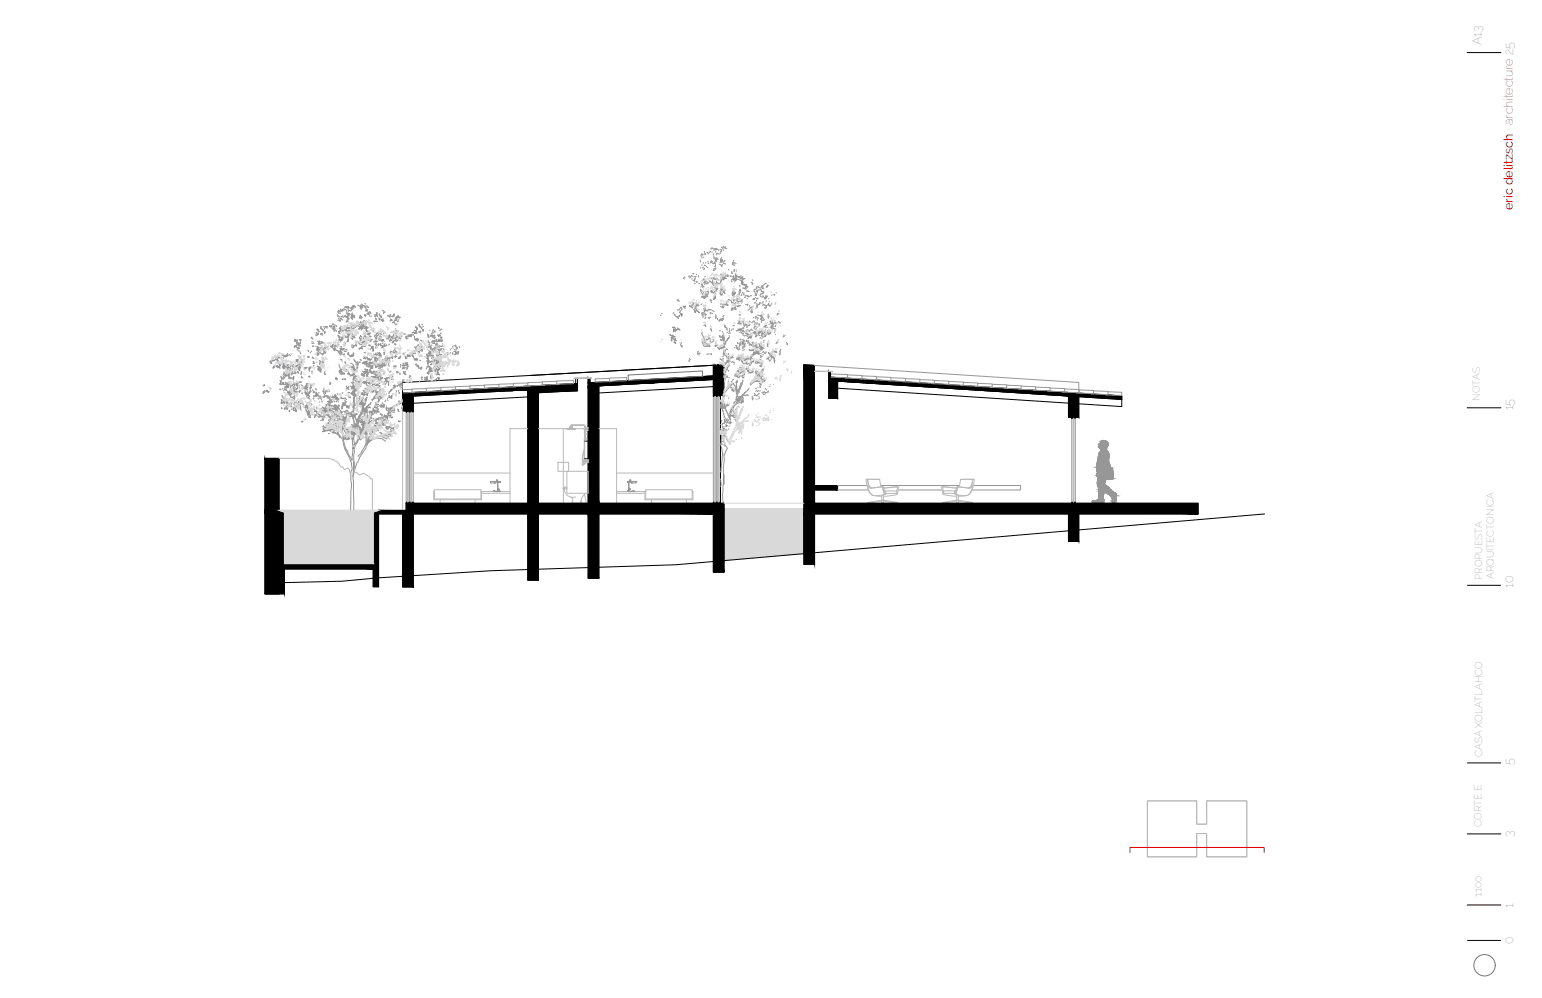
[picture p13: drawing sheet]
<svg xmlns="http://www.w3.org/2000/svg" width="432mm" height="279mm" viewBox="0 0 432 279" stroke-linecap="round" stroke-linejoin="round" font-family="sans-serif">
<defs><g id="words">
<g font-size="3.5" fill="#757575">
<text x="414.8" y="12.6" transform="rotate(-90 414.8 12.6)">A13</text>
<text x="423.7" y="114.9" transform="rotate(-90 423.7 114.9)">15</text>
<text x="423.7" y="164.6" transform="rotate(-90 423.7 164.6)">10</text>
<text x="423.7" y="214.3" transform="rotate(-90 423.7 214.3)">5</text>
<text x="423.7" y="254.1" transform="rotate(-90 423.7 254.1)">1</text>
</g>
<text font-size="3.5" fill="#eb0000" x="423.7" y="58.8" transform="rotate(-90 423.7 58.8)">eric delitzsch · architecture 25</text>
<g font-size="2.8" fill="#757575">
<text x="414.4" y="112.2" transform="rotate(-90 414.4 112.2)">NOTAS</text>
<text x="415" y="162.4" transform="rotate(-90 415 162.4)">PROPUESTA</text>
<text x="418.3" y="162.2" transform="rotate(-90 418.3 162.2)">ARQUITECTONICA</text>
<text x="415" y="211.9" transform="rotate(-90 415 211.9)">CASA XOLATLAHCO</text>
<text x="414.9" y="231.4" transform="rotate(-90 414.9 231.4)">CORTE E</text>
</g>
</g></defs>
<!-- layer: Pie de Plano -->
<path d="M410.9 14.7h9.4M410.9 114.2h9.4M410.9 163.9h9.4M410.9 213.6h9.4M410.9 233.5h9.4M410.9 253.4h9.4M410.9 263.3h9.4" fill="none" stroke="#000" stroke-width=".28"/>
<!-- layer: 2 -->
<g fill="none" stroke="#757575" stroke-width=".28">
<path d="M175.9 105l20.8-1.1 .1 1.4-20.8 1.2z"/>
<circle cx="415.7" cy="270.2" r="3"/>
</g>
<!-- layer: 4 -->
<path d="M112.7 115v27.9M78.2 128.3h13.9l1.2 .4 1.3 .7 .8 1.3h.6l.5 .8 .9-.5 .5 .5v.7h.3M99.1 132.2h.7l.9 .8 1.2-.5 1.7 1.1 .1 .4 .6 .1v8.8M156.2 129.4h3v2.5h-3zM321.3 224.2h13.8v6.5h2.8v-6.5h11.2v15.7h-11.2v-6.5h-2.8v6.5h-13.8z" fill="none" stroke="#b9b9b9" stroke-width=".28"/>
<!-- layer: Muros -->
<path d="M316.4 238.7v-1.4h37.6v1.4" fill="none" stroke="#eb0000" stroke-width=".28"/>
<!-- layer: 3 -->
<g fill="none" stroke="#979797" stroke-width=".28">
<path d="M113.7 115.3h1v25.3h-1zM114.7 115.3h1v25.3h-1zM115.3 109l-2.6 .1v.9l3.3-.2M119.4 108.8l-4.1 .1 .1 .9 4.7-.2M123.5 108.6l-4.1 .1v.9l4.7-.3M127.5 108.3l-4 .2v.8l4.7-.2M131.6 108.1l-4.1 .1v.9l4.8-.2M135.6 107.9l-4 .1v.9l4.7-.2M139.7 107.7l-4.1 .1v.9l4.8-.3M143.7 107.4l-4 .2v.9l4.7-.3M147.8 107.2l-4.1 .1v.9l4.8-.2M151.8 107l-4 .1v.9l4.7-.2"/>
<path d="M155.9 106.8l-4.1 .1 .1 .9 4.7-.3M155.9 106.7l4.7-.2v.9l-4.7 .2zM170.7 105.8l4.7-.1v.9l-4.7 .1zM170.7 106l-4.1 .1 .1 .9 4.7-.3M199.8 111h1v29.6h-1zM200.8 111h.9v29.6h-.9zM228.1 102.3l74 4.8v3M232.6 104.7l4.7 .2v.9l-4.7-.2zM237.3 105l4.1 .1v.9l-4.7-.3M241.4 105.2l4.1 .2-.1 .9-4.7-.3M245.5 105.5l4 .2v.8l-4.7-.3M249.5 105.8l4.1 .1-.1 .9-4.7-.3"/>
<path d="M253.5 106l4.1 .2v.9l-4.7-.3M257.6 106.3l4 .1v.9l-4.7-.3M261.6 106.5l4.1 .2v.9l-4.7-.3M265.7 106.8l4.1 .1-.1 1-4.7-.3M269.8 107.1l4 .1v.9l-4.7-.3M273.8 107.3l4.1 .2-.1 .9-4.7-.3M277.9 107.6l4 .1v.9l-4.7-.3M281.9 107.8l4.1 .2-.1 .9-4.7-.3M286 108.1l4 .2v.8l-4.7-.2M290 108.4l4.1 .1-.1 .9-4.7-.3M294.1 108.6l4 .2v.9l-4.7-.3M298.1 108.9l4.1 .1-.1 1-4.7-.3"/>
<path d="M300.1 117.1h1v23.5h-1zM302.2 109.1l4 .2v.9l-4.7-.3M306.2 109.4l4.1 .2-.1 .9-4.7-.3M310.3 109.7l3.8 .1v.9l-4.5-.3M137.4 134.8l.1 .4h1M137.4 134.8h.1M137.4 134.8l2.3 .1M138.2 137.6h1.5M138.2 137.5v.1M138.2 137.5h.1M138.2 137.5h1.5M138.2 137.6h.1"/>
<path d="M138.6 135.2h-.1M138.6 135.2h.1M138.7 135.1h.1M138.7 135.1l-.1 .1M138.9 137.6h.1M139 134.8h.1M139 134.5v.3M139.1 134.5h.1M139.1 134.4h.1M139.1 134.4v.1M139.1 134.4l-.1 .1M139.1 134.5v.3"/>
<path d="M139.1 134.9h.2v2.1M139.1 134.9h.1M139.1 134.9l-.4 .2M139.1 134.8h.1M139.2 134.9h.1M139.2 134.8h.1M139.2 134.8v.1M139.3 135h.2M139.3 137h.2M139.3 137v.5M139.3 137h.1M139.4 137h.1"/>
<path d="M139.5 137v.5M139.5 137h.1M139.5 137.5h.1M139.6 134.9h.1M139.6 134.8h.1M139.6 134.8v.1M139.7 137.6h.1M139.7 137.5h.1M139.7 137.5v.1M139.7 134.9h-.2v2.1M139.7 134.9h.1M175.7 134.9h.1"/>
<path d="M175.8 134.9h.2v2.1M175.8 134.9h.1M175.8 137.6h.1M175.8 134.8h2.3M175.8 137.6h1.5M175.8 134.8v.1M175.8 134.8h-.1M175.8 137.5h.1M175.8 137.5h1.5M175.9 134.9h.1M175.9 134.8h.1M175.9 134.8v.1"/>
<path d="M176 137.5h.1M176 137h.1M176 135h.1M176 137.1v.4M176.1 137l-.1 .1M176.1 137h.1M176.1 135h.1M176.2 137v.5M176.3 134.9h.1M176.3 134.8h.1M176.3 134.8v.1M176.4 134.9h-.2l-.1 2.1"/>
<path d="M176.4 134.9h.1M176.4 134.9l.4 .2M176.4 134.8h-.1M176.4 134.5h.1M176.4 134.4h.1M176.4 134.4v.4M176.4 134.4l.1 .1M176.5 134.5h.1M176.5 134.8h.1M176.5 134.5v.3M176.5 137.6h.1M176.8 135.1l.1 .1"/>
<path d="M176.8 135.1h.1M176.9 135.2h.1M177.2 137.6h.1M177.3 137.5h.1M177.3 137.5h-1.5M178.1 134.8l-.1 .4h-1.1M178.1 134.8h.1M234.5 137.2h8.6M234.5 135.9h8.3M246.6 135.9h22.1M251.5 137.2h12.3M272.5 135.9h13.3v1.3h-13.6"/>
</g>
<!-- layer: 1 -->
<path d="M113.7 115h1v.3h-1zM114.7 115h1v.3h-1zM199.8 110.7h1v.3h-1zM200.8 110.7h.9v.3h-.9zM300.1 116.8h1v.3h-1zM113.7 140.6h1v.3h-1zM114.7 140.6h1v.3h-1zM199.8 140.6h1v.3h-1zM200.8 140.6h.9v.3h-.9zM300.1 140.6h1v.3h-1z" fill="none" stroke="#000" stroke-width=".28"/>
<!-- layer: Ventanas -->
<path d="M114.1 115.3h.2v25.3h-.2zM115.1 115.3h.2v25.3h-.2zM160.7 105.8h5zM200.2 111h.1v29.6h-.1zM201.2 111h.1v29.6h-.1zM228.1 103.9l5 .2zM300.5 117.1h.2v23.5h-.2zM150.8 120h13.9M157.7 120v20.9M163.6 122.5l.1 6.9z" fill="none" stroke="#b9b9b9" stroke-width=".28"/>
<!-- layer: Muros -->
<g fill="#000" stroke="#000" stroke-width=".28">
<path d="M112.7 111.1l3-.2v.2zM125.7 109.4h18l-12.9 .7zM147.8 109.1l3-.1v.1zM150.8 109.1h10.9v.3zM149.7 108l12-.6v.6zM164.7 105.9h.5zM165.2 107.2h18zM164.7 108.2l3-.2v.2zM199.8 102.3h2.9v2.8zM199.8 106.2l2.9-.1v.1zM188.9 105.9l13.8-.8v.8zM199.8 102.3l2.9-.2v.2z"/>
<path d="M225.1 102.1l3 .2h-3zM232.1 104.1h.5v1.5zM232.1 105.6l15.4 .9h-15.4zM232.1 106.5h15.4l66.6 4.3zM232.1 106.5l2.5 .2h-2.5zM299.2 110.9l2.9 .2h-2.9zM104.5 143.4l1.5-.5v.5z"/>
<path d="M112.7 111.1l3 3.9v-3.9zM112.7 111.1l3 3.9h-3z"/>
<path d="M112.7 110.1h18.1l-5.1-.7zM112.7 110.1h18.1l-18.1 1z"/>
<path d="M129.8 109.1l13.9 .3 4.1-.3zM125.7 109.4l4.1-.3 13.9 .3z"/>
<path d="M132.7 109l15.1 .1 3-.1zM129.8 109.1l2.9-.1 15.1 .1z"/>
<path d="M150.8 109.1v.3h10.9zM150.8 109.4h10.9l-10.9 .6z"/>
<path d="M147.8 109.1l3 .3v-.3zM147.8 109.1l3 .3h-3z"/>
<path d="M147.8 109.4l3 31.5v-31.5zM147.8 109.4l3 31.5h-3z"/>
<path d="M149.7 108l12 1v-1zM132.7 109l17-1 12 1z"/>
<path d="M150.8 109l10.9 .1v-.1zM150.8 109l10.9 .1h-10.9z"/>
<path d="M164.7 105.9l.5 1.3v-1.3zM164.7 105.9l.5 1.3h-.5zM164.7 107.2h.5z"/>
<path d="M164.7 107.2h18zM164.7 107.2h18l-18 1z"/>
<path d="M164.7 108.2l3 32.7v-32.7zM164.7 108.2l3 32.7h-3z"/>
<path d="M199.8 102.3v2.8h2.9zM199.8 105.1h2.9l-2.9 .2z"/>
<path d="M199.8 106.2l2.9 4.5v-4.5zM199.8 106.2l2.9 4.5h-2.9z"/>
<path d="M188.9 105.9l13.8 .2v-.2zM184.7 106.1l4.2-.2 13.8 .2z"/>
<path d="M183.2 107.2l19.5-1.1h-18zM165.2 107.2l19.5-1.1-1.5 1.1z"/>
<path d="M225.1 102.3l3 38.6v-38.6zM225.1 102.3l3 38.6h-3z"/>
<path d="M232.1 104.1v1.5h.5zM232.1 105.6h.5z"/>
<path d="M232.1 106.5l66.6 4.3h15.4zM298.7 110.8h15.4v1z"/>
<path d="M232.1 104l.5 .1zM232.1 104l.5 .1z"/>
<path d="M232.1 106.7l2.5 4.8v-4.8zM232.1 106.7l2.5 4.8h-2.5z"/>
<path d="M299.2 111.1l2.9 5.7v-5.7zM299.2 111.1l2.9 5.7h-2.9z"/>
<path d="M74.2 128.3l4 14.6v-14.6zM74.2 128.3l4 14.6h-4z"/>
<path d="M228.1 135.9l6.4 1.3v-1.3zM228.1 135.9l6.4 1.3h-6.4z"/>
<path d="M74.2 142.9l5.5 .5-1.5-.5zM74.2 142.9l5.5 .5h-5.5z"/>
<path d="M74.2 143.4l5.5 22.9v-22.9zM74.2 143.4l5.5 22.9h-5.5z"/>
<path d="M79.7 157.8l24.8 1.5v-1.5zM79.7 157.8l24.8 1.5h-24.8z"/>
<path d="M104.5 143.4l1.5 20.9v-20.9zM104.5 143.4l1.5 20.9h-1.5z"/>
<path d="M112.7 143.9l3 17.4v-17.4zM112.7 143.9l3 17.4h-3z"/>
<path d="M147.8 143.9l3 18.5v-18.5zM147.8 143.9l3 18.5h-3z"/>
<path d="M164.7 143.9l3 18v-18zM164.7 143.9l3 18h-3z"/>
<path d="M113.7 140.9l89 2v-2zM113.7 140.9l89 2h-89z"/>
<path d="M106 142.9l96.7 1v-1zM106 142.9l96.7 1h-96.7z"/>
<path d="M199.8 143.9l2.9 16.3v-16.3zM199.8 143.9l2.9 16.3h-2.9z"/>
<path d="M225.1 143.9l3 14.1v-14.1zM225.1 143.9l3 14.1h-3z"/>
<path d="M299.2 143.9l2.9 7.7v-7.7zM299.2 143.9l2.9 7.7h-2.9z"/>
<path d="M225.1 140.9l110.4 3v-3zM225.1 140.9l110.4 3h-110.4z"/>
<path d="M112.7 161.3l3 3v-3zM112.7 161.3l3 3h-3z"/>
</g>
<g fill="none" stroke="#000" stroke-width=".28">
<path d="M112.7 111.1l3-.2v4.1h-3zM147.8 109.1l3-.1v31.9h-3zM147.8 111.1l-32.1 1.8M148.6 105.1l54.1-3v8.6h-1v30.2M150.8 109l-38.1 2.1v-4l90-5v8.6h-2.9M161.2 105.9h.5v1.5h-.5zM161.7 107.4l-49 2.7M161.7 105.9v3.5l-10.9 .6M164.7 108.2l3-.2v32.9h-3zM164.7 105.9h.5v1.3h-.5zM199.8 102.3v3M199.8 106.2v4"/>
<path d="M199.8 108.2l-32.1 1.8M202.7 106.1l-38 2.1v-1l38-2.1-38 2.1M225.1 102.1l3 .2v38.6h-3zM225.1 102.1v4M228.1 102.3v4M232.1 105.6l82 5.2v1l-82-5.3zM232.1 106.5v5h2.5v-4.8l64.6 4.2v5.9h2.9v-5.7M232.1 105.6v-1.6l.5 .1v1.5M234.6 108.7l79.5 5.1v-2M163.7 123.5h1M163.7 128.4h1M228.1 135.9h6.4v1.3h-6.4"/>
<path d="M79.7 159.3h24.8M104.5 143.4l1.5-.5v21.4h-1.5zM106 142.9h7.7v-2h89v19.3h-2.9v-16.3h-32.1v18h-3v-18h-13.9v18.5h-3v-18.5h-32.1v20.4h-3v-20.4h-6.7zM225.1 140.9h110.4v3h-33.4v7.7h-2.9v-7.7h-71.1v14.1h-3zM228.1 140.9h.1M354.1 143.9l-164.8 14.2-51.7 1.7-31.6 2-10.3 .9-21.5 .5M74.2 166.3h5.5v-22.9l-1.5-.5v-14.6h-4v38h4"/>
</g>
<!-- layer: Muebles -->
<g fill="none" stroke="#b9b9b9" stroke-width=".28">
<path d="M158.9 120h.1M159.2 120h-.1M159.2 120h.1M159.6 119.6h.1M159.6 119.6h.4M159.6 119.6v.4M159.7 119.6h.1M159.7 119.6h.3M159.7 119.5h.1M159.7 119.4v.2M159.7 119.5v.1M159.8 119.5h.1"/>
<path d="M159.8 120h.1M159.9 119.5h.1M159.9 119.4v.1M159.9 119.5l.1 .1M159.9 119.4l.3-.3 3.3 .1 .2 3.3M159.9 119.4l-.2 .1M160 119.6h.1M160 119.6v.4M160.2 118.9h3.2M160.2 118.9l-.5 .5M160.5 120h.1M160.8 120h-.1"/>
<path d="M160.8 120h.1M163.4 118.9l.5 .2v.8M163.6 119.9h.1M163.6 119.9v.3M163.7 119.9h.2M163.9 119.7v.1M163.9 119.9h.3M164.2 119.9v.4M164.2 119.9h.1M164.2 119.8h.1M164.3 119.8h.1M164.3 119.7v.7"/>
<path d="M164.4 119.7h.1M164.5 119.7h.1M164.5 119.7v.7M115.7 132.4h27.1M121.7 137.6h-.3v2.3h13.5v-2.3M121.7 139.9v-2.8h13v2.8M121.7 139.7h13M123.3 139.9v1M133 139.9v1M134.7 137.6h8.1M134.9 138.1h7.9M147.8 120h-5v20.9"/>
<path d="M157.7 136.7v.1M157.7 136.8l1 .1M158 136.9a2.53 2.53 0 0 0 3.2 2.2M158.7 136.6h.1M158.7 131.9h6v6.2h-6zM158.7 136.4l-.7 .1 .7 .1M158.7 136.6l-1 .1M158.8 120h.1M158.8 120.1h.1M158.8 120h2.1M158.8 120.1h2.1M158.8 120v.1"/>
<path d="M158.9 120.1h.1M158.9 120.1l.1 .1M159 120.1h.1M159.1 120.1h.1M159.1 120.1v.1M159.1 120.1h1.4M159.1 120h.1M159.2 120.1h.1M159.2 120.2h.1M159.3 120.1h.1M159.3 120.2h.1M159.4 120.1v.1"/>
<path d="M159.4 120.1h.1M159.5 120.2h.1M159.6 120.1h.1M159.6 120.2h-.1M159.6 120.2h.1M159.6 120h.1M159.7 120.1h.1M159.7 120.2h.1M159.8 120.1h.1M159.8 120.2h.1M159.9 120.2h.1M159.9 139.2a1.11 1.11 0 0 1 .1 1.7"/>
<path d="M160 120.2h.1M160 120.1h.1M160 120h.1M160.1 120.1h.1M160.1 120.2h.1M160.2 120.2h.1M160.2 120.1h.1M160.2 120.1v.1M160.2 120.1l.1 .1M160.3 120.2h.1M160.3 120.1h.1M160.4 120.1h.1"/>
<path d="M160.4 120.1l-.1 .1M160.4 120.2h.1M160.4 120.1v.1M160.5 120.1h.1M160.5 120.1l-.1 .1M160.6 120.1h.1M160.6 120.1v.1M160.7 120.1h.1M160.7 120h.1M160.8 120.1h.1M160.8 120.1h-.1M160.9 120h.1"/>
<path d="M160.9 120.1h.1M160.9 120v.1M163.4 129h.1M163.4 128.9h.1M163.4 129l.2 .3M163.4 129.3l.1 .1M163.4 129.2l.1 .1M163.5 129.4h.1M163.5 129.4h.2M163.5 129.5v.1M163.5 128.9h.1M163.5 128.9l-.1 .1"/>
<path d="M163.5 129.5h.1M163.5 129.6h.1M163.5 129.6h.2M163.5 129.8h.1M163.5 129.8h.2M163.5 129.6v.2M163.6 120.2h.1M163.6 128.9h.1M163.6 126.2l-.4 1.7v2.2l.3-.3M163.6 128.9h-.1M163.6 129.3h.1M163.6 125.5l-.5 2.4v2.3l.4-.1 .2-.3"/>
<path d="M163.6 138.5l.5 2.3M163.6 120.8h.1M163.7 129.8h.1M163.7 121.5h.1M163.8 120.6h.1M163.7 120.2h.1M163.7 120.2h.2M163.7 129.5h.1M163.7 129.6h.1M163.7 129.5v.3M163.7 128.8h.2M163.7 128.7h.2"/>
<path d="M163.7 128.8h.3M163.7 128.9v.4M163.7 128.9h.1M163.7 128.8l.1 .1M163.7 129.4h.1M163.7 128.9l.6 .1M163.7 128.9l.3 .2M163.8 129.4h-.1M163.8 122.7l.2 .3-.3 .1M163.8 122.7h.1M163.8 129.3h-.1M163.8 129.3v.1"/>
<path d="M163.8 129.3h.1M163.9 120.2v2.6M163.9 123.1v.4M163.9 122.8h.1M163.9 120.8h.1M163.9 121.5h.1M163.9 120.2h.3M163.9 128.8h.1M163.9 128.7h.1M163.9 128.7l.1 .1M164 129.3h-.2M164 120.8l-.1 2"/>
<path d="M164 128.9v.4M164 129.3h.3M164 128.8v.2M164 128.9h.1M164 129.3h.1M164 129.2v.1M164.2 120.3h.1M164.2 138.1a2.66 2.66 0 0 0-1.5 2.7M164.3 129.3h.1M164.3 128.9h.1M164.3 120.3h.1M164.3 128.9v.4"/>
<path d="M164.3 129.3h.2M164.3 128.9h.2M164.4 120.4h.1M164.5 129.3h.1M164.5 128.9h.1M164.5 129.4h.1M164.5 128.8h.1M164.5 129.5h.1M164.5 128.8v.6M164.5 120.4h.1M164.6 129.4h.1M164.6 128.8h.1"/>
<path d="M164.6 128.8v.6M167.7 120h5v20.9M172.7 132.4h27.1M172.7 137.6h8.1M172.7 138.1h7.9M180.6 137.6v2.3h13.4v-2.3h-.2M180.8 139.9v-2.8h13v2.8M180.8 139.7h13M182.4 139.9v1M192.2 139.9v1M242.7 134.2h3.5M242.8 135.9a1.26 1.26 0 0 0 1.2 .8l2.8-.4 .3 .2"/>
<path d="M243 134.3l.4 1.7M243 136.3a2.63 2.63 0 0 0 3 2.6h.9M243.2 135.9l-.3-1.6-.2-.1a5.2 5.2 0 0 0 .7 3.5M243.2 135.9l.4 .5 .5 .2 2.8-.3M243.2 134.2l3 .1M243.4 137.7l.9 .9M243.4 136.1l.4 .4M246.2 134.2l.4 1.7M246.6 135.9l.2 .4M246.9 136.3l.5 .1 .6 1.7M246.9 136.2l.3 .2M247.1 136.5l.5 1.7"/>
<path d="M247.1 136.4l.6 1.7M247.4 138.5l-2.4 .3M247.5 136.6l3.8-.3-.2 1.4M247.7 138.2l-.3 .3M247.7 137.5h.2M248 138.1l-.1 .4-.3-.3M251.1 138l-3.1 .1M251.1 137.5l-3.2-.1 .1 .7M251.1 137.5v.5M251.1 136.3l-3.6 .4M251.3 138.2a1.52 1.52 0 0 1-1.5 .5l-2.4 .2M251.4 136.2l.2 .2"/>
<path d="M251.6 136.4l-.3 1.8M263.7 136.4l.3 1.8M263.9 136.2l-.2 .2M264 136.4l.2 1.3M264 138.2a1.51 1.51 0 0 0 1.5 .5l2.4 .2M264.2 136.3l3.7 .3M264.2 136.3l3.6 .4M264.2 136.2l-.2 .2M264.2 137.5l.2 .6h2.9M264.3 137.5l3.1-.1-.1 .7M267.4 138.1v.4M267.4 137.5h.2"/>
<path d="M267.7 138.2l-.2 .3M268.4 136.2l-.2 .2-.5 1.7M268.4 136.3l-.5 .1-.6 1.7M268.7 135.9l-.2 .4M271.9 136.1l-.3 .4M272.1 135.9l-.3 .5-.6 .2-2.8-.3M272.1 134.2l-3 .1M272.3 136.3a2.63 2.63 0 0 1-3 2.6h-.9M272.3 134.3l-.4 1.7M272.6 134.2h-3.5l-.4 1.7M272.6 135.9a1.26 1.26 0 0 1-1.2 .8l-2.9-.4-.3 .2-.5 1.7 .1 .2 2.6 .4M272.8 134.4l-.2-.2-.2 .1-.3 1.6"/>
<path d="M272.8 134.4a5.1 5.1 0 0 1-1.8 4.2M160 140.9h4.1M162.7 140.2v.7M243 140.7v.2l.9-.1M243 140.7l3.9-.7 4.4 .7M243 140.7l.9 .1M246.9 140.8v-2l.2-.1 .3 .1v2M246.9 140.8h.5M246.9 140.3l-3 .5M247.4 140.3l3 .5M251.3 140.7v.2l-.9-.1M251.3 140.7l-.9 .1"/>
<path d="M264 140.7v.2l.9-.1M264 140.7l3.9-.7 4.4 .7M264 140.7l.9 .1M267.9 140.8v-2l.2-.1 .3 .1v2M267.9 140.8h.5M267.9 140.3l-3 .5M268.4 140.3l3 .5M272.3 140.7v.2l-.9-.1M272.3 140.7l-.9 .1"/>
</g>
<!-- layer: Agua -->
<path d="M78.2 142.9h27.8l-1.5 .5v14.4h-24.8v-14.4zM78.2 142.9h27.8" fill="none" stroke="#d9d9d9" stroke-width=".28"/>
<!-- layer: Simbologia -->
<g fill="#979797" stroke="#979797" stroke-width=".28">
<path d="M308.6 123.4h.7z"/>
<path d="M309.3 123.4h.2z"/>
<path d="M307.8 124.3h.2z"/>
<path d="M309.8 124.6h.4z"/>
<path d="M307.1 131h.1z"/>
<path d="M310.1 131.6l1.5 .1z"/>
<path d="M307.3 133.3h.1z"/>
<path d="M311.1 134.1h.1z"/>
<path d="M310.4 134.2h.2z"/>
<path d="M307.6 137.1l.5 .2h-.4z"/>
<path d="M309.8 137.8l.1 .1z"/>
<path d="M311.9 138.5h.7v.2z"/>
<path d="M311.1 138.9h1.5z"/>
<path d="M307.3 140h1.8z"/>
<path d="M306.1 140.1h.1z"/>
<path d="M308 140.9h.9z"/>
<path d="M308.2 140.9h.6z"/>
<path d="M306.7 140.9h.7z"/>
<path d="M311.6 140.9l.2 .1z"/>
<path d="M311.6 140.9h.3z"/>
<path d="M309 123.4h.2zM309 123.4h.2z"/>
<path d="M308.9 123.4h.4zM308.9 123.4h.4z"/>
<path d="M308.9 123.4h.4zM308.9 123.4h.4z"/>
<path d="M308.7 123.4h.1zM308.7 123.4h.1z"/>
<path d="M308.7 123.4h.6zM308.7 123.4h.6zM308.6 123.4h.7z"/>
<path d="M308.6 123.4h.7zM308.6 123.4h.7z"/>
<path d="M308.6 123.4h.7zM308.6 123.4h.7z"/>
<path d="M308.6 123.4h.7zM308.6 123.4h.7z"/>
<path d="M308.6 123.4l.9 .1zM308.6 123.4l.9 .1z"/>
<path d="M308.6 123.5h1zM308.5 123.5h1.1z"/>
<path d="M308.5 123.5h1.2zM308.5 123.5h1.2z"/>
<path d="M308.5 123.5h1.2zM308.5 123.5h1.2z"/>
<path d="M308.5 123.5l1.3 .1zM308.5 123.5l1.3 .1z"/>
<path d="M308.5 123.6h1.3zM308.5 123.6h1.3z"/>
<path d="M308.4 123.6h1.4zM308.4 123.6h1.4z"/>
<path d="M308.4 123.6l1.5 .1zM308.4 123.6l1.5 .1zM308.5 123.7h1.4zM308.5 123.7h1.4z"/>
<path d="M308.5 123.7h1.4zM308.5 123.7h1.4z"/>
<path d="M308.5 123.7h1.4zM308.5 123.7h1.4z"/>
<path d="M308.5 123.7h1.5zM308.5 123.7h1.5z"/>
<path d="M308.4 123.7l1.6 .1zM308.4 123.7l1.6 .1z"/>
<path d="M308.4 123.8h1.6zM308.4 123.8h1.6z"/>
<path d="M308.4 123.8l1.7 .1zM308.4 123.8l1.7 .1z"/>
<path d="M308.4 123.9h1.7zM308.4 123.9h1.7z"/>
<path d="M308.3 123.9l1.8 .1zM308.3 123.9l1.8 .1z"/>
<path d="M308.2 124h2zM308.2 124h2z"/>
<path d="M308.2 124l2 .1zM308.2 124l2 .1z"/>
<path d="M308.2 124.1h2zM308.1 124.1h2.1z"/>
<path d="M308.1 124.1l2.1 .1zM308 124.2h2.2z"/>
<path d="M308 124.2h2.2zM308 124.2h2.2z"/>
<path d="M308 124.2l2.2 .1zM307.8 124.3h2.4z"/>
<path d="M307.8 124.3l2.4 .1zM307.8 124.3l2.4 .1z"/>
<path d="M307.8 124.3l.6 .1zM307.8 124.3l.6 .1z"/>
<path d="M308.4 124.4h1.8zM308.4 124.4h1.8z"/>
<path d="M307.8 124.4l1 .1zM307.8 124.4l1 .1z"/>
<path d="M308.7 124.4l1.5 .1zM308.7 124.4l1.5 .1z"/>
<path d="M307.8 124.5h1.2zM307.8 124.5h1.2z"/>
<path d="M309.1 124.5h1.1zM309.1 124.5h1.1z"/>
<path d="M307.9 124.5l1.4 .1zM307.9 124.5l1.4 .1z"/>
<path d="M309.4 124.5l.8 .1zM309.4 124.5l.8 .1z"/>
<path d="M309.8 124.6h.4zM309.9 124.6h.3z"/>
<path d="M307.9 124.6h1.8zM307.9 124.6h1.8z"/>
<path d="M307.9 124.6l2.2 .1zM307.9 124.6l2.2 .1z"/>
<path d="M307.9 124.7h2.3zM307.9 124.7h2.3z"/>
<path d="M307.9 124.7h2.3zM307.9 124.7h2.3z"/>
<path d="M307.9 124.7h2.3zM307.9 124.7h2.3z"/>
<path d="M307.9 124.7h2.3zM307.8 124.7h2.4z"/>
<path d="M307.8 124.7h2.4zM307.8 124.7h2.4z"/>
<path d="M307.8 124.7h2.4zM307.8 124.7l2.4 .1z"/>
<path d="M307.8 124.8h2.4zM307.8 124.8h2.3z"/>
<path d="M307.8 124.8l2.3 .1zM307.8 124.8l2.3 .1z"/>
<path d="M307.9 124.9h2.2zM307.8 124.9h2.3z"/>
<path d="M307.8 124.9h2.3zM307.8 124.9l2.3 .1z"/>
<path d="M307.8 125h2.3zM307.8 125h2.2z"/>
<path d="M307.7 125h2.3zM307.7 125h2.3z"/>
<path d="M307.7 125h2.3zM307.7 125l2.3 .1z"/>
<path d="M307.7 125.1h2.3zM307.7 125.1l2.2 .1z"/>
<path d="M307.8 125.2h2.1zM307.8 125.2h2z"/>
<path d="M307.8 125.2l2 .1zM307.8 125.2l2 .1z"/>
<path d="M307.9 125.3h1.9zM307.9 125.3h1.9z"/>
<path d="M307.9 125.3h1.9zM307.9 125.3l1.9 .1z"/>
<path d="M308 125.4h1.8zM308 125.4h1.8z"/>
<path d="M308 125.4h1.8zM308 125.4l1.7 .1z"/>
<path d="M308 125.5h1.7zM308 125.5h1.7z"/>
<path d="M308.1 125.5h1.6zM308.1 125.5l1.6 .1z"/>
<path d="M308.1 125.6h1.6zM308.1 125.6h1.6zM308.1 125.6h1.6zM308.1 125.6h1.6z"/>
<path d="M308.1 125.6h1.6zM308.1 125.6h1.6z"/>
<path d="M308.1 125.6l1.6 .1zM308.1 125.6l1.6 .1z"/>
<path d="M308.2 125.7l1.6 .1zM308.2 125.7l1.6 .1z"/>
<path d="M308.2 125.8l1.6 .1zM308.2 125.8l1.6 .1z"/>
<path d="M308.2 125.9l1.8 .2zM308.2 125.9l1.8 .2h-1.7z"/>
<path d="M308.3 126.1l1.8 .1zM308.3 126.1l1.8 .1h-1.8z"/>
<path d="M308.3 126.2l1.8 .1zM308.3 126.2l1.8 .1z"/>
<path d="M308.2 126.3l2 .1zM308.2 126.3l2 .1h-2z"/>
<path d="M308.2 126.4l2 .1zM308.2 126.4l2 .1h-2.1z"/>
<path d="M308.1 126.5l2.2 .1zM308 126.6h2.3z"/>
<path d="M308 126.6l2.4 .1zM308 126.6l2.4 .1z"/>
<path d="M307.9 126.7l2.5 .1zM307.9 126.7l2.5 .1z"/>
<path d="M307.8 126.8h2.6zM307.8 126.8h2.6z"/>
<path d="M307.8 126.8l2.7 .3-.1-.3zM307.8 126.8l2.7 .3h-2.8z"/>
<path d="M307.7 127.1l2.8 .1zM307.7 127.1l2.8 .1z"/>
<path d="M307.7 127.2l2.9 .1-.1-.1zM307.7 127.2l2.9 .1h-2.9z"/>
<path d="M307.7 127.3l2.9 .1zM307.7 127.3l2.9 .1z"/>
<path d="M307.7 127.4l2.9 .2v-.2zM307.7 127.4l2.9 .2h-3z"/>
<path d="M307.6 127.6l3 .2v-.2zM307.6 127.6l3 .2h-3.1z"/>
<path d="M307.5 127.8l3.1 .2v-.2zM307.5 127.8l3.1 .2h-3.1z"/>
<path d="M307.5 128l3 .2 .1-.2zM307.5 128l3 .2h-3z"/>
<path d="M307.5 128.2l3 .4v-.4zM307.5 128.2l3 .4h-3.1z"/>
<path d="M307.4 128.6l3 .3 .1-.3zM307.4 128.6l3 .3h-3z"/>
<path d="M307.4 128.9l3.1 .1zM307.4 128.9l3.1 .1z"/>
<path d="M307.4 129l3.1 .2v-.2zM307.4 129l3.1 .2h-3.2z"/>
<path d="M307.3 129.2l3.2 .1zM307.3 129.2l3.2 .1z"/>
<path d="M307.3 129.3l3.2 .2v-.2zM307.3 129.3l3.2 .2h-3.2z"/>
<path d="M307.3 129.5l3.3 .2-.1-.2zM307.3 129.5l3.3 .2h-3.4z"/>
<path d="M307.2 129.7l3.5 .1zM307.2 129.7l3.5 .1z"/>
<path d="M307.2 129.8l3.5 .1zM307.2 129.8l3.5 .1z"/>
<path d="M307.2 129.9l3.6 .2-.1-.2zM307.2 129.9l3.6 .2h-3.7z"/>
<path d="M307.1 130.1h3.7zM307.1 130.1h3.7z"/>
<path d="M307.1 130.1l3.7 .2v-.2zM307.1 130.1l3.7 .2h-3.7z"/>
<path d="M307.1 130.3l3.8 .2zM307.1 130.3l3.8 .2z"/>
<path d="M307 130.5l3.9 .2v-.2zM307 130.5l3.9 .2h-3.9z"/>
<path d="M307 130.7l3.9 .1zM307 130.7l3.9 .1z"/>
<path d="M307 130.8h3.9zM307 130.8h3.9z"/>
<path d="M307.1 130.8l4 .1zM307.1 130.8l4 .1z"/>
<path d="M307.1 130.9l4.1 .1zM307.1 130.9l4.1 .1z"/>
<path d="M307.1 131h4.2zM307.1 131h4.2z"/>
<path d="M307.2 131l4.3 .1zM307.2 131l4.3 .1z"/>
<path d="M307.1 131l1 .2zM307.1 131l1 .2h-1z"/>
<path d="M307.9 131.1l3.6 .2v-.2zM307.9 131.1l3.6 .2z"/>
<path d="M307.1 131.2l1.8 .1zM307.1 131.2l1.8 .1h-1.7z"/>
<path d="M307.2 131.3l2.4 .2zM307.2 131.3l2.4 .2z"/>
<path d="M308.7 131.3l2.9 .3-.1-.3zM308.7 131.3l2.9 .3h-1.5z"/>
<path d="M310.1 131.6l1.5 .1zM310.6 131.7h1v.2z"/>
<path d="M307.2 131.5l3.4 .2-1-.2zM307.2 131.5l3.4 .2h-3.4z"/>
<path d="M307.2 131.7l4.4 .2-1-.2zM307.2 131.7l4.4 .2h-4.4zM307.2 131.9h4.4zM307.2 131.9h4.4z"/>
<path d="M307.2 131.9h4.4zM307.2 131.9h4.4zM307.2 131.9h4.4zM307.2 131.9h4.4z"/>
<path d="M307.2 131.9l4.4 .2zM307.2 131.9l4.4 .2z"/>
<path d="M307.3 132.1h4.3zM307.3 132.1h4.3z"/>
<path d="M307.3 132.1l4.3 .1zM307.3 132.1l4.3 .1z"/>
<path d="M307.3 132.2l4.3 .1zM307.3 132.2l4.3 .1z"/>
<path d="M307.3 132.3h4.3zM307.3 132.3h4.3z"/>
<path d="M307.3 132.3l4.4 .1zM307.3 132.3l4.4 .1z"/>
<path d="M307.3 132.4l4.4 .1zM307.2 132.5h4.5z"/>
<path d="M307.2 132.5l4.5 .1zM307.2 132.5l4.5 .1h-4.6z"/>
<path d="M307.1 132.6l4.6 .1zM307.1 132.6l4.6 .1zM307.1 132.7h4.6zM307.1 132.7h4.6z"/>
<path d="M307.1 132.7l4.6 .1zM307.1 132.7l4.6 .1z"/>
<path d="M307.1 132.8l4.6 .1zM307.1 132.8l4.6 .1z"/>
<path d="M307.1 132.9h4.6zM307.1 132.9h4.6z"/>
<path d="M307.1 132.9l4.6 .2v-.2zM307.1 132.9l4.6 .2h-4.7z"/>
<path d="M307 133.1h4.7zM307 133.1h4.7z"/>
<path d="M307 133.1h4.7zM307 133.1h4.7z"/>
<path d="M307 133.1l4.7 .1zM307 133.1l4.7 .1zM307.1 133.2h4.6zM307.1 133.2h4.6z"/>
<path d="M307.1 133.2h.4zM307.1 133.2h.4z"/>
<path d="M307.1 133.2h.4zM307.1 133.2h.4z"/>
<path d="M307.5 133.2h4.2zM307.5 133.2h4.2z"/>
<path d="M307.1 133.2h.4zM307.1 133.2h.4z"/>
<path d="M307.2 133.2h.3zM307.2 133.2l.2 .1z"/>
<path d="M307.5 133.2l4.2 .1zM307.5 133.2l4.2 .1z"/>
<path d="M307.6 133.3h4.1zM307.6 133.3h4.1z"/>
<path d="M307.6 133.3h4.1zM307.6 133.3h4.1z"/>
<path d="M307.6 133.3h4.1zM307.6 133.3h4.1z"/>
<path d="M307.6 133.3l4.1 .2v-.2zM307.6 133.3l4.1 .2h-4.2z"/>
<path d="M307.5 133.5h4.2zM307.5 133.5h4.2z"/>
<path d="M307.5 133.5l4.2 .2v-.2zM307.5 133.5l4.2 .2h-4.2z"/>
<path d="M307.5 133.7l4.2 .1zM307.5 133.7l4.2 .1z"/>
<path d="M307.5 133.8l4.2 .1zM307.5 133.8l4.2 .1z"/>
<path d="M307.5 133.9h4.2zM307.5 133.9l4.2 .1z"/>
<path d="M307.4 134h4.3zM307.4 134h4.3z"/>
<path d="M307.4 134h4.3zM307.4 134h4.2z"/>
<path d="M309.6 134h2zM309.6 134h2z"/>
<path d="M307.4 134h2.2zM307.4 134h2.2z"/>
<path d="M309.7 134h1.9zM309.7 134l1.9 .1z"/>
<path d="M307.4 134l2.3 .1zM307.4 134l2.3 .1z"/>
<path d="M309.7 134.1h1.9zM309.7 134.1h1.5z"/>
<path d="M309.9 134.1h1.2zM309.9 134.1h1.2z"/>
<path d="M307.4 134.1h2.3zM307.4 134.1h2.3z"/>
<path d="M310 134.1h1.1zM310 134.1h1.1z"/>
<path d="M310 134.1h1.1zM310 134.1l1 .1z"/>
<path d="M310 134.2h1zM310 134.2h.8z"/>
<path d="M310.2 134.2h.6zM310.2 134.2h.4z"/>
<path d="M307.4 134.1l2.3 .1zM307.4 134.1l2.3 .1z"/>
<path d="M307.4 134.2h2.3zM307.4 134.2l2.2 .2z"/>
<path d="M307.4 134.4h2.2zM307.4 134.4h2.2z"/>
<path d="M307.4 134.4h2.2zM307.4 134.4l2.1 .1z"/>
<path d="M307.4 134.5h2.1zM307.4 134.5h2.1z"/>
<path d="M307.4 134.5h2.1zM307.4 134.5h2.1zM307.4 134.5h2.1zM307.4 134.5h2.1z"/>
<path d="M307.4 134.5h2.1zM307.4 134.5l2.1 .1z"/>
<path d="M307.4 134.6l2.1 .1zM307.4 134.6l2.1 .1z"/>
<path d="M307.3 134.7l2.2 .1zM307.3 134.7l2.2 .1z"/>
<path d="M307.3 134.8h2.2zM307.3 134.8l2.2 .1z"/>
<path d="M307.3 134.9h2.2zM307.3 134.9l2.1 .1zM307.3 135h2.1zM307.3 135h2.1z"/>
<path d="M307.3 135h2.1zM307.3 135h2.1z"/>
<path d="M307.3 135h2.1zM307.3 135l2 .1z"/>
<path d="M307.3 135.1h2zM307.3 135.1l2 .1z"/>
<path d="M307.3 135.2l2 .1v-.1zM307.3 135.2l2 .1h-2z"/>
<path d="M307.3 135.3l2 .1zM307.3 135.3l2 .1z"/>
<path d="M307.3 135.4h2zM307.3 135.4h2z"/>
<path d="M307.3 135.4l2.1 .1zM307.3 135.4l2.1 .1z"/>
<path d="M307.3 135.5l2.2 .2zM307.3 135.5l2.2 .2h-2.2z"/>
<path d="M307.3 135.7l2.3 .1zM307.3 135.7l2.3 .1zM307.3 135.8h2.3zM307.3 135.8h2.3z"/>
<path d="M307.3 135.8l2.4 .1zM307.3 135.8l2.4 .1z"/>
<path d="M307.3 135.9l2.6 .2-.2-.2zM307.3 135.9l2.6 .2h-2.5z"/>
<path d="M307.4 136.1h2.5zM307.4 136.1h2.5z"/>
<path d="M307.4 136.1h2.6zM307.4 136.1h2.6z"/>
<path d="M307.4 136.1l2.7 .1zM307.4 136.1l2.7 .1z"/>
<path d="M307.5 136.2h2.6zM307.5 136.2h2.6z"/>
<path d="M307.5 136.2l2.8 .2zM307.5 136.2l2.8 .2z"/>
<path d="M307.6 136.4h2.7zM307.6 136.4h2.7z"/>
<path d="M307.6 136.4l2.8 .1zM307.6 136.4l2.8 .1z"/>
<path d="M307.7 136.5l2.9 .1-.2-.1zM307.7 136.5l2.9 .1h-2.9zM307.7 136.6h2.9zM307.7 136.6h2.9z"/>
<path d="M307.7 136.6l3 .2-.1-.2zM307.7 136.6l3 .2h-3z"/>
<path d="M307.7 136.8l3.1 .1zM307.7 136.8l3.1 .1z"/>
<path d="M307.7 136.9l3.3 .2-.2-.2zM307.7 136.9l3.3 .2h-3.3z"/>
<path d="M307.7 137.1h3.3zM307.6 137.1h3.4z"/>
<path d="M307.6 137.1l3.6 .2-.2-.2zM307.6 137.1l3.6 .2h-3.1z"/>
<path d="M309.1 137.3h2.1zM309.1 137.3h2.1z"/>
<path d="M308.1 137.3h1zM308.1 137.3h1z"/>
<path d="M307.7 137.3h.4zM307.7 137.3h.4z"/>
<path d="M309.1 137.3h2.1zM309.1 137.3h2.1zM309.1 137.3h2.1zM309.1 137.3h2.1z"/>
<path d="M309.1 137.3h2.2zM309.1 137.3h2.2z"/>
<path d="M307.7 137.3h.7zM307.7 137.3h.7z"/>
<path d="M308.1 137.3h1zM308.1 137.3l1 .1z"/>
<path d="M307.7 137.3l.9 .1zM307.7 137.3l.9 .1z"/>
<path d="M309.2 137.3l2.1 .2zM309.2 137.3l2.1 .2zM309.3 137.5h2zM309.3 137.5h2z"/>
<path d="M309.3 137.5l2.1 .1zM309.3 137.5l2.1 .1z"/>
<path d="M308.5 137.4l.6 .2v-.2zM308.5 137.4l.6 .2z"/>
<path d="M307.7 137.4l1.4 .2zM307.7 137.4l1.4 .2h-1.4z"/>
<path d="M309.4 137.6h2.1zM309.4 137.6h2.1z"/>
<path d="M309.5 137.6l2.1 .1zM309.5 137.6l2.1 .1z"/>
<path d="M309.6 137.7l2.2 .1zM309.6 137.7l2.2 .1z"/>
<path d="M309.7 137.8h2.2zM309.7 137.8h2.2z"/>
<path d="M309.8 137.8l2.2 .1zM309.8 137.8l2.2 .1z"/>
<path d="M309.9 137.9h2.1zM309.9 137.9h2.1z"/>
<path d="M310.1 137.9l2.1 .1zM310.1 137.9l2.1 .1z"/>
<path d="M307.7 137.6l1.4 .4v-.4zM307.7 137.6l1.4 .4h-1.4z"/>
<path d="M307.7 138l1.4 .1zM307.7 138l1.4 .1z"/>
<path d="M310.3 138l1.9 .1zM310.3 138l1.9 .1z"/>
<path d="M310.5 138.1h1.8zM310.5 138.1h1.8z"/>
<path d="M309.8 137.9l.9 .2zM309.8 137.9l.9 .2h-.7z"/>
<path d="M310.6 138.1h1.8zM310.6 138.1h1.8z"/>
<path d="M310 138.1l.9 .1zM310 138.1l.9 .1z"/>
<path d="M310.7 138.1l1.8 .1zM310.7 138.1l1.8 .1z"/>
<path d="M310.1 138.2l.9 .1zM310.1 138.2l.9 .1z"/>
<path d="M307.7 138.1l1.4 .2v-.2zM307.7 138.1l1.4 .2h-1.4z"/>
<path d="M310.9 138.2l1.6 .1zM310.9 138.2l1.6 .1z"/>
<path d="M307.7 138.3h1.4zM307.7 138.3h1.4z"/>
<path d="M310.2 138.3h1.1zM310.2 138.3h1.1z"/>
<path d="M310.4 138.3l1.1 .1zM310.4 138.3l1.1 .1z"/>
<path d="M307.7 138.3h1.4zM307.7 138.3l1.3 .1z"/>
<path d="M310.5 138.4l1.2 .1zM310.5 138.4l1.2 .1z"/>
<path d="M311.2 138.3l1.4 .2-.1-.2zM311.2 138.3l1.4 .2z"/>
<path d="M310.6 138.5h1.3zM310.6 138.5h1.3z"/>
<path d="M310.7 138.5l1.4 .1zM310.7 138.5l1.4 .1z"/>
<path d="M307.7 138.4l1.3 .2v-.2zM307.7 138.4l1.3 .2h-1.3z"/>
<path d="M311.9 138.5l.7 .2zM312.3 138.7h.3z"/>
<path d="M310.8 138.6l1.5 .1zM310.8 138.6l1.5 .1z"/>
<path d="M307.7 138.6l1.3 .1zM307.7 138.6l1.3 .1z"/>
<path d="M310.8 138.7l1.8 .1zM310.8 138.7l1.8 .1z"/>
<path d="M307.7 138.7h1.3zM307.7 138.7l1.2 .1z"/>
<path d="M310.9 138.8h1.7zM310.9 138.8h1.7z"/>
<path d="M310.9 138.8l1.7 .1zM310.9 138.8l1.7 .1zM311.1 138.9h1.5z"/>
<path d="M307.7 138.8l1.2 .1v-.1zM307.7 138.8l1.2 .1h-1.2z"/>
<path d="M311.1 138.9l1.5 .1zM311.1 138.9l1.5 .1z"/>
<path d="M307.7 138.9l1.2 .1zM307.7 138.9l1.2 .1z"/>
<path d="M311.2 139h1.4zM311.2 139h1.4z"/>
<path d="M307.7 139h1.2zM307.7 139h1.2z"/>
<path d="M307.7 139h1.2zM307.7 139h1.2z"/>
<path d="M311.2 139l1.4 .1zM311.2 139l1.4 .1z"/>
<path d="M307.7 139l1.2 .1zM307.7 139l1.2 .1z"/>
<path d="M311.2 139.1l1.4 .1zM311.2 139.1l1.4 .1z"/>
<path d="M307.7 139.1l1.2 .1zM307.7 139.1l1.2 .1z"/>
<path d="M307.7 139.2l1.2 .1zM307.7 139.2l1.2 .1z"/>
<path d="M311.3 139.2l1.3 .1v-.1zM311.3 139.2l1.3 .1z"/>
<path d="M311.4 139.3l1.2 .1zM311.4 139.3l1.2 .1z"/>
<path d="M307.7 139.3l1.2 .1zM307.7 139.3l1.2 .1z"/>
<path d="M311.4 139.4l1.2 .1zM311.4 139.4l1.2 .1z"/>
<path d="M307.7 139.4l1.2 .1zM307.7 139.4l1.2 .1z"/>
<path d="M307.7 139.5h1.2zM307.7 139.5h1.2z"/>
<path d="M311.4 139.5h1.2zM311.4 139.5h1.2z"/>
<path d="M308.9 139v.5zM308.9 139v.5z"/>
<path d="M307.7 139.5h1.2zM307.7 139.5h1.2z"/>
<path d="M307.7 139.5l1.2 .1zM307.7 139.5l1.2 .1z"/>
<path d="M311.4 139.5l1.2 .1zM311.4 139.5l1.2 .1z"/>
<path d="M307.6 139.6l1.3 .1zM307.6 139.6l1.3 .1z"/>
<path d="M311.5 139.6l1.1 .1zM311.5 139.6l1.1 .1z"/>
<path d="M307.6 139.7h1.4zM307.6 139.7h1.4z"/>
<path d="M307.6 139.7l1.4 .1zM307.6 139.7l1.4 .1z"/>
<path d="M307.5 139.8h1.5zM307.5 139.8h1.5zM307.5 139.8h1.5zM307.5 139.8h1.5z"/>
<path d="M311.5 139.7l1.1 .2v-.2zM311.5 139.7l1.1 .2h-1.1z"/>
<path d="M307.5 139.8l1.6 .1zM307.5 139.8l1.6 .1z"/>
<path d="M311.5 139.9h1.1zM311.5 139.9h1z"/>
<path d="M307.4 139.9h1.7zM307.4 139.9h1.7z"/>
<path d="M307.4 139.9l1.7 .1zM307.3 140h1.8z"/>
<path d="M307.3 140h1.8zM307.3 140h1.8zM307.3 140h1.8z"/>
<path d="M311.5 139.9h1zM311.5 139.9l1 .2z"/>
<path d="M307.3 140l1.8 .1zM307.2 140.1h1.9z"/>
<path d="M307.2 140.1h1.9zM307 140.1h2.1z"/>
<path d="M307 140.1l.3-.1zM306.9 140.1l.4-.1z"/>
<path d="M307 140.1h2.1zM307 140.1h2.1z"/>
<path d="M306.1 140.1h.4zM306.1 140.1h.4zM306.1 140.1h.4zM306.1 140.1h.4z"/>
<path d="M311.5 140.1h1zM311.5 140.1h1z"/>
<path d="M306.1 140.1l.6 .1zM306.1 140.1l.6 .1z"/>
<path d="M306.9 140.1l2.2 .1zM306.8 140.2h2.3z"/>
<path d="M306 140.2h.7zM306 140.2h.7z"/>
<path d="M306.8 140.2h2.3zM306.8 140.2h2.3z"/>
<path d="M306 140.2h.8zM306 140.2h.8z"/>
<path d="M306 140.2h3.1zM306 140.2h3.1z"/>
<path d="M311.5 140.1h1zM311.5 140.1l.9 .1z"/>
<path d="M311.5 140.2l.9 .1zM311.5 140.2l.9 .1z"/>
<path d="M306 140.2h3.1zM306 140.2l3.1 .1zM305.9 140.3h3.2zM305.9 140.3h3.2z"/>
<path d="M305.9 140.3h3.2zM305.9 140.3l3.1 .1z"/>
<path d="M305.9 140.4h3.1zM305.9 140.4h3.1z"/>
<path d="M305.9 140.4l3.1 .1zM305.9 140.4l3.1 .1z"/>
<path d="M311.5 140.3l.8 .2 .1-.2zM311.5 140.3l.8 .2h-.8zM311.5 140.5h.8zM311.5 140.5h.8z"/>
<path d="M305.9 140.5l3.1 .1zM305.9 140.5l3.1 .1zM306 140.6h3zM306 140.6h3z"/>
<path d="M306 140.6l3 .1zM306 140.6l3 .1z"/>
<path d="M306.2 140.7h2.8zM306.2 140.7h2.8z"/>
<path d="M311.5 140.5l.7 .3 .1-.3zM311.5 140.5l.7 .3h-.7z"/>
<path d="M311.5 140.8h.7zM311.5 140.8h.6z"/>
<path d="M306.2 140.7h2.8zM306.2 140.7l2.8 .1zM306.4 140.8h2.6zM306.4 140.8h2.6z"/>
<path d="M306.4 140.8h2.6zM306.4 140.8h2.5z"/>
<path d="M311.5 140.8h.6zM311.5 140.8h.5z"/>
<path d="M307.7 140.8h1.2zM307.7 140.8h1.2z"/>
<path d="M306.5 140.8h1.2zM306.5 140.8l1.1 .1z"/>
<path d="M307.9 140.8h1zM307.9 140.8l1 .1zM308 140.9h.9z"/>
<path d="M311.6 140.8h.4zM311.6 140.8l.4 .1z"/>
<path d="M308 140.9h.9zM308 140.9h.8z"/>
<path d="M306.6 140.9h1zM306.6 140.9h.8z"/>
<path d="M308.2 140.9h.6zM308.3 140.9h.5z"/>
<path d="M306.7 140.9h.5zM306.9 140.9h.3z"/>
<path d="M311.6 140.9h.4zM311.6 140.9h.3zM311.6 140.9h.3zM311.6 140.9h.3z"/>
</g>
<path d="M307.2 131.9h.1M307.6 131.9h.1M308.2 126.4h.1M308.6 123.4h.9l.7 .7v.6l-.5 .9 .6 1 .3 1.2a4 4 0 0 0 .5 3.1l.4 .4 .2 2.7-1.1 .2-1-.2-.3 1.3 2.5 2.5a.99 .99 0 0 1 .8 1.4 1.21 1.21 0 0 1-1 1.7l-.1-1.2-.3-.7-2.1-1.8-.2 2.1 .2 .8a.69 .69 0 0 1-.3 .8 .69 .69 0 0 1-.8 0l-.4-.1a1.21 1.21 0 0 1-1.7-.5l1.5-.4a1.11 1.11 0 0 0 .3-1.2v-2.2a1.49 1.49 0 0 1-.4-1.5l.3-1.7h-.2a.43 .43 0 0 1-.5-.4 .43 .43 0 0 1 .4-.5l-.3-1.9 .7-3.5a1.27 1.27 0 0 0 0-2l.1-.7 .4-.3z" fill="none" stroke="#979797" stroke-width=".28"/>
<!-- layer: Vegetacion -->
<g fill="none" stroke="#939598" stroke-width=".28">
<path d="M196.3 79.8l.4-.3-.1 .4 .6 .4-.7-.1M197.3 78.8l.7 .1 .4 .4-.7 .2-.3-.4-.2 .5zM199 78.1l.4-.4 1.3 .4h-.5l-.1 .1-.4-.3-.2 .9 .4 1.2-.9-1.3-.2 .3-.1-.4M200.2 77.9h.5v.2l.6 .2zM202.4 78l1-.1-.3-.1-.5 .6zM203 77.3l-.2 .4h-.4l.1-.4-.8 .8 .4 .3-.1 .3-.3-.1 .1 .6-.4 .3-.9-.7 .2 .8-.8-.4M204.4 77.3h.4M206.6 77.3l-.5-.4-.2 .6h.3l-.1 .7-.4 .2h-.4l.3-.5-.3-.4 .2-.3-.5 .3M206.8 77.4l.4 .1-.1 .3 .3 .1v.2l1.2-.1-.5 .1-.3 .9 .4 .1-.3 .4 1.3 .3-.8 .1-.8-.4 .1-.9-1.4-.5-.6 .9M208 77.5l-.6 .4M214.6 79.5l-.3-.2-1.3 1.4-1.1-.5v.6l-.6 .2-.2 .5 .3 .2 .1 1h.3l.4-1.5 1-.1v.5l.6-.1v.6l-.9 .2-.1 .4 .2 .4 .7 .1-.1-.5M214.9 79.8l.2 .1-.4 .6z"/>
<path d="M87.5 100l.4 .4-.5-.3zM88.8 98.8h.5v.3l-.3 .4-.2-.1 .3-.2zM89.1 97.7v.2zM90.1 97v.2l-.9 .6 .8 1.3h.3l.6-.7 .3 .2-.6-.4 .5-.6-.2-.4-.4 .6-.4-.3M90.3 99.1l.1 .3M91.2 98.6l-.2 .4M91.3 97l.5 .1h-.1v.3zM92.5 96.9l.3 .3 .6-.9-.2 .6-.4 .1 .3 .3zM93.3 97.6h.2l.1 .6v-.4zM93.6 97.4l-.1 .2M93.9 96.5l.5 .5-.6-.1v1l.7 .3-.9-.8v-.4zM94.6 93.8l.7 .6-.3 .3z"/>
<path d="M94.7 92.9l.4-.2-.2 .3 .4 .3h-.5M95.2 95.3l.2 .2zM95.3 97.4l.1 .1M95.4 97.5l.2 .4-.2 .2zM95.4 92.3l.8 .4h-.5l-.3-.2v.3zM95.6 97v.9l-.3-.4zM95.7 94.4l.4-.3 .1 .4-.6 .3zM96.2 94.5l-.3 .6-.3-.3-.9 .5 1.3-.1M96.6 91.8l.3-.2 .9 .2h-.4v.1l-.3-.2-.2 .7 .3 .7-.8-1M96.7 94l.3 .5 .4-.1-.2 .1-.5-.2zM97.3 93.4l.5 .1-.4 .2 .2 .1zM97.4 94.4l.1 .3"/>
<path d="M97.4 91.7l.8 .2zM97.5 94.9v.6h-.1l-.2 .2zM97.6 93.7l.4-.2v.2l-.4 .1zM97.6 93.8l-.1 .2 .2 .1h-.3v.3zM98.4 96.7l.2-.2 .6 .5-.3 .4-.4-.4M98.7 93.4v.7l.2 .1-.4-.1-.1 .2 .4 .7-.5-.4 .1-.9 .2 .2 .2-.2zM98.7 94.1l.4 .1 .1-.2-.1 .4 .3 .2zM98.8 94.6l-.1 .3M98.9 91.8l.7-.1-.2-.1-.3 .4zM99.3 91.2v.3l-.5-.1-.4 .4 .3 .2-.3 .2v.4l-.4 .1-.4-.3 .1 .4-.5-.2M99.7 96.5l.2 .4-.3-.1zM100.2 91.2l.3 .1"/>
<path d="M100.5 97.5l.1 .3 .9-.9h.8l-.9 .1v.7l-.5-.4zM100.7 91.4l.4-.2v.5l-.2 .3h.2l.3-.2v-.9l.1 .3h.3l.4-.4-.3 .5 .3 .1 .1 .4h.8h-.3l-.2 .6 .3 .1-.2 .2 .9 .3h-.5l-.6-.3v-.6l-1-.3-.4 .6M100.9 94.3l-.1 .2h.3l-.4 .2zM101 94.9v.2zM101 95.7l.1 .1v.2zM101 93.9l.3 .6-.2 .3zM101.7 95.7v.4zM101.9 99.8l.3 .1-.2 .3zM102 98.7l.3 .1M102.1 94h.3zM102.1 96.1l.5-.4-.1 .6 .1-.1zM102.2 95.6l-.1-.1-.1 .2-.2-.2-.3 .2 .4 .6h-.6v.2l-.8-.2 .1-.2-.5-.5-.7 1.2-.4-.1-.1 .4"/>
<path d="M102.2 93.8l-.1 .2M102.7 100h.2M102.8 93.5l.3 .2 .1-.4h.5l-.4 .4zM102.8 91.4l-.4 .3M103.5 94.1l.4 .1M104.6 97.5l-.3 .6 .1 .2 .2-.1v-.6M104.7 95.5h.3l-.3 .2zM105.4 95.5l.2 .1M105.4 94.1h.2M105.6 98.8l.7 .1v-.2l.2 .4M106.5 99.1l-.2 1.1M106.5 99.1l.1 .1"/>
<path d="M107.2 95l.2 .3-.4 .3-.1-.2h.4zM107.3 92.7l-1.2 1-.7-.4 .1 .4h-.5l-.2 .5 .6 .8 .2-1.1 .7-.1 .1 .4h.3v.3l-.7 .4 .2 .4h.4v-.4M107.4 93h.2l-.2 .5zM108.4 99.8l-.1 .5-.3-.4 .1 .6M108.5 94l.4 .1 .3-.4 .1 .6-.3 .2zM109 100l-.3 .4-.3-.2 .1-.2M109.4 95.3l-.2 .2M109.5 100l.5 .2-.2 .2M109.5 98.4l-.1 .2M110.2 93.7v.2zM110.2 95.9l-.4 .1M110.4 96.3h.5l-.1 .2z"/>
<path d="M110.6 94.7l.4 .1-.1 .6zM110.7 97.6l-.7 1 .4 .2v-.3l.3 .5h.3v-.6h.2M110.7 99.4l.5 .6M110.8 99.6l-.1 .4-.3-.2h-.4l.2 .2M110.8 98.2l.1 .4M111.2 94.1l.1 .4h.6l-.1 .2-.6-.2zM111.2 94.4h-.3l-.7-.5-.3 .4-.2-.1 .1 .2-.6 .6 1 .7v.2l.1-.6 .7 .2 .4-.3-.6-.1-.2-.2 .2-.3M112.9 99.1l.3-.1-.3 .2zM113.4 100l.3-.2-.1 .2 .3 .3-.4-.1M114 99.3l.6 .1 .2 .3-.5 .1-.2-.3-.1 .4zM114.7 99.3l.2 .5-.3-.2zM115.3 98.8l.3-.3 .8 .4-.3-.1-.2 .2-.2-.3-.1 .6 .2 .7-.8-.9"/>
<path d="M115.8 98.2h.6v.3l-.4 .5-.2-.2 .3-.2zM116.1 97.2l.3 .1zM117.1 96.4l-.7 .9h.2l-.1 .5 .6 .7 1-.7 .2 .2-.7-.4 .6-.6-.2-.5-.5 .7-.3-.3M117.4 98.4l.1 .4M118.3 98l-.1 .3M119.5 99.1l.8 .6v-.3l.2 .2-.2-.2-.7 .6 .2-.1zM120.7 99.4l.2 .1M120.9 99.5l.4-.1v.2l-.4 .1 .6 .3-.2 .2v-.2l-.6-.2zM121 97.9l-.1 .2 .4 .2-.5 .3 .2 .1-.3 .4-.6-1M121.3 98.4l.4 .1M122.2 99.4l.3 .3 .6-.8-.2 .5-.2-.2 .1 .7zM123 97.8l-.2 .4"/>
<path d="M123.3 100l-.1 .1M187.5 93.7l.6 .4 .2-.3 .8 .5-.4 .1zM187.9 94.5l1.1 .6-.3-.2-.1 .2-.3-.4-.2 .3zM188.1 95v.5l-.2-.3zM188.3 94.2l-.1 .3M188.5 92.7l.1 .2M188.6 92.1l.2-.3-.5-.2 .8 .2v.4l-.4 .1M188.7 92.3l.4 .3-.1 .3 .1-.3h-.5zM189.2 94.8l-.2 .3 .3 .4-.2-.3-.2 .3 .4 .7-.6-.4zM189.7 86.7l.4 .1 .6-.8 .3 .6-.7 .9 .7 .5-.2-.1-1 .8-.3-.1-.1 .2-.7-1M189.8 91.8l.1 .3-.8 .5 .6-.4zM189.8 88.7l.1 .5"/>
<path d="M189.9 92.1l.3 .1M190.1 92.2l.3 .2M190.8 95.8l-.3 .8M191 88l-.1 .5M191.3 85.7l.7 .1-.4 .3 .3 .2zM193.1 85.5l.3 .4 .9-1.1-.3 .7-.3-.1-.1 .2 .3 .6zM194.3 86.7l.2-.1 .2 .9-.1-.7zM194.5 85.6h.3l.3-.6 .6 .4v.2h-.7l-.1 .5 .2 .9 .8 .5-1.2-1.1zM194.7 86.4l-.2 .2M196.2 81.1l.8 .8-.3 .5zM196.7 93l-.2 .3 .8 1.7-.7 .8 .4 .2 .2 .4-.2 .4 .5 .3 .2-.3 1 .3 .2-.3-1.4-.9 .3-1 .5 .2 .1-.6 .5 .2v.9l.2 .2 .5-.1 .3-.5-.4-.1M196.8 95.6l.6-.4 .1 .5-.8 .6z"/>
<path d="M196.9 83.2l.3-.1 .2 .4-.2 .1zM197 86.4l.3 .1M197.3 86.5l-.1 .8zM197.5 90.9l.1 .5v-.2l-.6-.2M197.6 85.6l-.2 .6 .2 .5v.2l-.2-.3-.4-.1zM197.7 81.8l.6-.3 .1 .4-.8 .6zM197.8 96.1l-.2 .3M198.5 82.1l-.5 .8-.6-.4-1 .7 1.8-.1M198.9 92.1l.2 .1 .2 .5M199.3 81.3l.2 .1-.2 .3 .8 .1-.2 .3-.8-.4zM200 80.4l.7 .1-.4 .3 .3 .2zM200.1 81.8l.2 .2 .1 .5"/>
<path d="M200.2 82.8l.2-.1v.8h-.3l-.3 .4zM200.5 96.1l-.2 .5 .4 .2-.3 .2v-.2M200.5 80.8l.5-.1v.2l-.4 .1zM200.6 81l-.2 .3 .3 .1-.5 .1-.1 .3zM200.9 97.2l.8 .3-.4 .3 .2-.2zM201.7 85.2l.2-.2 .9 .8-.4 .5-.6-.6M201.7 80.8l.3 .3 .1-.7 .1 .7-.2 .3 .4 .1-.5-.1a1.26 1.26 0 0 0 .2 1.4l-.5-.6 .3-1zM202 81.4l.7 .1 .1-.2-.2 .6 .4 .2zM202.3 82.3l-.3 .3M202.6 96.4v1l-.3-.3-.3 .6-.3-.2 .2-.3 .3 .2zM202.8 98.9l.2 .5 .4 .3 .3 .7M203.6 85.1l.3 .4-.5-.1z"/>
<path d="M204.8 86.5l.1 .4 1.3-1.4h1.2l-.7 .3h-.6l-.2 .2 .3 .5-.2 .2-.8-.5-.2 .3zM205.2 81.7l-.1 .3 .4 .1-.2 .2h-.3zM205.3 82.6v.2zM205.3 81.2l.7 .8-.4 .5 .1-.7zM205.3 91.1l.3 .1M205.4 82.6v.2zM205.4 83.8l.3 .1-.2 .4zM206.3 83.8h.3l-.1 .5zM206.6 90.6l.4-.3 .6 .2-.1 .3zM206.7 99.9v.4M206.9 89.8l.3 .1-.2 .4zM207 88.1l.3 .1"/>
<path d="M207.1 81.3l.3 .1-.2 .1zM207.1 84.3l.3 .1 .4-.5-.1 .9v-.4zM207.2 83.7l-.1-.2-.1 .3-.4-.3-.4 .3-.1 .3 .7 .3v.4l-.9-.1v.3l-.8-.3-.2 .2v-.6l-.9-.5-.9 1.6-.6-.2-.2 .7M207.2 81l-.1 .3M207.8 90.1h.4M208 80.6l.6 .2 .1-.6h.6l.1 .2h-.2l-.4 .6zM208.1 90.4l1.1 .4v.9l.1-.7 .3 .2-1-.3-.2 .5zM208.1 99.7l-1.9 .7M208.8 93.3h.5l-.1 .2 .6 .2zM209.1 81.4l.6 .2M209.7 98l1 .1 .2-.3 1.5 1.4 .1-.5-.5-.3-.8 .6-.1-.3 .2-.1v-.2l-.2-.3-.7 .1zM209.9 94.2l.2-.1 .3 .1 .1-.3-.1 .8-.6-.2-.4 .3z"/>
<path d="M210 90.9l-.4 .3M210.6 86.5l-.4 .8h.4l-.1 .3 .2-.9M210.8 96.9l.5 .1 .2-.5 .7 .6-.3 .4-.4-.5zM210.9 83.6l.4 .1-.4 .2zM211.2 92.9l.2-.2 .3 .4 .5 .2 .3-.2-.6 .1v.9l-.4 .2 .4-.8-.2 .2zM211.4 91.4l.6 .2-.3 .7-.6-.5zM211.8 83.6l.3 .1M211.8 81.4l.3 .1M212.1 88.2l1 .3 .1-.4 .2 .4-.1 .4M212.5 92.9v.2M212.7 96.4l.6 1.1 .3-.3 .2 .3-.5 .2-.2-.5-.3 .2zM213.3 88.9l-.1 1.4"/>
<path d="M213.3 88.9h.3M213.9 91.5l.8-.5-.4 .2-.1 .4h.8M214.4 93.6l.6-.3 .6 .1-.4 .3-.4-.3-.4 .7-.5 .1 .4-.3zM214.4 92.3l-.4 1h-.4l-.2-.4v-.3l-.6 .3h-.3l.9 .5 1 .2-.4-.1 .3-.9M214.5 82.7l.2 .5-.5 .5-.2-.4h.6zM214.9 96l-.1 .3 .3 .2-.3 .2 .2 .3v-.2M215.1 92.9l-.1 .4M215.1 98.7l.7 .4 .3-.2v-.5h1.2l-.2 .1-.2-.2-.8 .3 .2 .3-.3 .2 .2 .2-.3 .5 .2 .3 .3-.2-.9 1.2-.4-.7-.4 .1 1-.7-.2-.3 .2-.2zM215.3 92.6l.6 .5-.7 .4M216.3 89.7l-.3 .8-.3-.2v-.5l.2 1M216.4 99.9l.4 .3 .1 1.4-.1-1.2zM217 92.9l-.2 .2"/>
<path d="M217.1 90.1l-.6 .5-.3-.2 .2-.2M217.2 91.2l-.1 .2M217.9 95.8h-.4v.2l-.2 .2M217.9 87.7l-.2 .4M218 90.1l.5 .3M73.7 109.7l.5-.4 .1 .4-.7 .4zM73.9 107.6l.3 .3-.5 .2-.1-.2M74.7 109.3h.3l-.2 .2 .3 .2 .2-.1-.1 .3-.5-.3zM75.5 101.2l.3-.2-.1 .3 .5 .4-.6-.2M76.2 100.6l.8 .2v.2h-.5l-.3-.2v.3zM76.5 102.7l.5-.3v.4l-.6 .3zM77.4 100l.3-.1 .9 .2-.2 .1-.2-.2-.2 .2-.1-.2-.2 .7 .3 .7-.8-1"/>
<path d="M77.4 102.5l.2-.2 .2 .5 .2-.1v.1l-.6-.1zM78 102.7l.4 .4M78 101.7l.6 .1-.4 .2 .3 .1zM78.4 102l.3-.2 .1 .2-.3 .1zM78.4 109.1v-.2l.3 .2M78.4 106.5l.2 .2M78.5 107.4l-.2 .1 .2-.1 .3 .2-.2 .1zM78.5 102.1l-.2 .2 .3 .1-.6 .3zM78.6 106.7l-.1 .7zM78.7 105.5l.2 .5 .1-.2M78.8 114.4l.1-.3 .1 .4M78.8 111.9l.2 .1"/>
<path d="M78.9 112.7l-.2 .2 .2-.2 .2 .2-.1 .1zM79 112l-.1 .7zM79 110.8l.7 .7 .1-.3-.5 .6 .2-.5-.1-.2-.2 .2zM79 107.1v.2M79.2 105l.2-.2 .6 .6-.3 .3-.4-.3M79.4 112.4l.4 .5h-.2zM79.5 104.1v.4l.2 .1h-.2M79.5 101.7v.7l.2 .1-.5 .1 .3 .7-.4-.4 .1-.9 .3 .2 .1-.2zM79.7 102.9l-.2 .2M79.8 104.8l.6 .3-.1 .2zM79.8 114.6l-.2-.4 .1 .5M79.8 112.5l-.1 .1"/>
<path d="M80 102.1h.8l.1 .5 .6-.3-.5 .4 .2 .1-.1 .2 .7 .5-.3-.1-.2 .5-.6-.8 .2-.1-.2-.2 .1-.5-.6-.3zM80.1 108l.7-.3v.2l-.4-.2-.1 .2 .5 .4v.2zM80.2 114.5l-.2-.2 .1-.6 .9-.6 .1 .4 .7 .3-.9-.4-.2 .3-.2-.2-.4 .4 .2 .6 .3-.5-.1 .7M80.3 112.4l.5 .5-.3-.1-.3 .2 .3-.4zM80.3 103.3l.4-.2-.4 .4 .1 .8zM80.5 104.8l.2 .2 .3-.7-.2 .9-.4-.1zM80.5 109.9l.8-.6-.1 .6 .2 .1-.4-.1-.1 .2 .2 .5zM80.8 112.7l.9 .2-.1 .3zM80.9 115l.2 .2zM81 109.6l.1 .2-.4 .2 .6 .3-.3 .1 .3 .4 .6-1.1M81.3 107.6l.5 .4-.5 .3M81.4 111.1l-.2 .1 .2-.1"/>
<path d="M81.8 111.1l.1 .2 .7-.5-.2 .3 .2 .1-.1 .6-.7-.7-.2 .2zM81.8 104v.3zM81.8 102.2l.4 .6-.3 .3zM81.8 104.3v.2l.6 .1h-.5l-.2 .4-.2-.3zM81.9 114.3l.2 .1-.1 .3zM82.2 114.8l.3 .1 .2-.2 .4 .2-.2 .4-.3-.4zM82.2 114l.1 .2M82.3 114.2h.5l-.2 .1 .4 .5M82.3 107.6l.2 .1-.1 .4M82.3 114.2l-.8 .5M82.4 104h.2l-.1 .4zM82.6 114.5l.1-.2v.4z"/>
<path d="M82.6 112.6l-.2 .4 .2 .5-.3-.4zM82.7 102.5l.9-.4-.8 .7zM82.9 112.6l.5 .3 .2-.5 .9-.1-.2 .1-.2-.2-.5 .3 .1 .2-.1 .2 .1 .1-.1 .3v.2l.2-.1-.6 .8-.2-.5-.4 .1 .8-.5-.2-.2 .2-.2zM82.9 108.8l.2 .1 .3-.4-.6 .6zM82.9 100.7l.1 .2M83 100.9l.6-.2v.2l-.4-.1-.2 .2 .6 .3v.2l-.2 .1 .1-.3-.6-.1zM83 109.5l.2 .1-.1 .4M83.3 102.8h.4l.3-.4v.5l.2 .1-.4-.1-.1 .2 .3 .7zM83.6 101.8l.3 .2 .1-.4 .5-.1-.4 .5zM83.7 109.5l.1 .4M83.8 113.4l.3 .1 .1 1-.1-.8zM84 102.1l.5 .1-.1 .2z"/>
<path d="M84.2 100.7l.3 .1v.5zM84.2 114.7l.2 .1M84.4 105.4l.4 .4M84.4 105.6l.1 .2M84.4 104l.1 .5M84.5 118l.3-.1-.3 .3zM84.6 110v.2M84.6 112.3l-.1 .1M84.8 113.1l.2 .2M85.4 114l.1 .2M85.4 113.7l1-.5-.7 .6zM85.6 114.7l.5 .7 .3 .1-.3 .1z"/>
<path d="M85.6 108.6l.2-.1zM85.6 108.3l.3 .2 .4-.2-.8 .5 .3-.4zM85.7 114l-.2 .2 .7-.4v.3l-.2-.2-.2 .3zM85.9 113.6l.2 .2M86.2 114.1l-.1 .4zM86.3 112.8l-.2 .1v.3M86.3 114.7l.3 .8-.5 .1 .2 .3 .4-.4-.3-.6M86.3 115.9l.5 .2-.6 .2zM86.4 115.5l.5-.4-.4 .4 .2 .1zM86.4 116.7l.6-.4-.3 .4 .2 .2-.3-.3zM86.4 105.4l.2 .2M86.6 105.4l.2 .1-.2 .1z"/>
<path d="M86.6 103.6v.3M86.7 108.5l.3 .1-.1 .3zM86.9 108.3l.4 .1-.4 .2 .2-.1zM87.2 114.4l.1 .3-.2 .1 .2 .1M87.3 113v.2M87.4 103.9l-.1 .3M87.6 101.2h.3M87.7 101.5l.4 .2-.5 .1M87.9 102.3l-.1 .2M87.9 114.5l.2 .3M88 115.1h.8v.3l.3 .1 .4-.2-.4 .3 .1 .1-.1 .3 .8 .5-.4-.1-.2 .5-.6-.8 .2 .1 .1-.2-.2-.7-.5-.3zM88.1 116.1l.3 .1 .2-.2-.5 .9z"/>
<path d="M88.7 115.9l.1 .2zM88.7 114.1v.4M88.8 102.5l1 .4zM89 103.6l.1-.2v.2zM89 115.9l-.2 .2M89.3 102.8l-.2 .3v.3l.1-.2 .3 .3 .1-.2 .2 .1-.7-.4M89.3 101l.5 .1v.4h-.3l.1-.3zM89.4 101.8l.1 .2M89.5 101.5l.3 .5zM89.5 116.1l.8 .5-.4 .1zM89.8 117.7l.6-.1-.2-.4 .7-.6-.5 1.2M89.9 103.2l.1 .4-.4 .2 .4 .4-.5-.3z"/>
<path d="M90.2 101.2v.3l-.4 .2 .5-.4zM90.2 119.5l.7 .1 1.2 .6-.3 .1-1.4-.2 1.2 .2-1.4 .5 .2 .1a2.74 2.74 0 0 1 3.2 .3l.9 .4 .8 1M90.3 101.3l.3 .1M90.5 101.5l.2 .1M90.9 114l.8 .7v.2l-.4 .1-.1-.2-.2 .5h-.2v-.6l-.2 .1M90.9 114.4v.5M91 110h.2l-.1 .1zM91 115.9l-.1 .3 .2 .2 .7-.5-.1 .5M91 103.9l-.2 .6M91 115.7l-.4 .6M91.5 118.5h.3a2.79 2.79 0 0 1 2.7 2.1l.1 1-3.6-1.9-.4-.5M91.5 119.2l.1 .2"/>
<path d="M91.6 119.4h.4l-.2 .2zM91.7 119.9l1.1 .2 1.1 .5M92 116.6l.5 .3zM92 118.3l.5 .3a1.87 1.87 0 0 1 1.6 .8l-.2-.9M92.1 117.6l-.2 .1M92.2 116.2l-.4 .3 .2 .1M92.2 118.9l.6 .5-.1-.3-.2 .1zM92.2 114.7l.1 .1M92.3 116.9l1 .9-.2-.6-.5-.1 .5-.6 .6 1.2 .2-.1M92.4 117.6l-.2 .2 .2 .2 .1-.2v.4l-.3 .3-.3-.1-.1 .1 .1 .1-.3 .2v.4l.5 .3-.3-.1-.1 .2 .3 .4M92.5 116.6l-.1 .1M92.7 112.4l-.1 .5z"/>
<path d="M92.7 119.8l-.1 .4M92.8 116.1l.5 .5 .2-.2-.2-.2M93.3 115.9l.3 .5 .2-.1v-.4l-.1 .7M94 119.4l.6 .2v.4l-1.9-.4M94 118.5l.3 .9a7.9 7.9 0 0 0 1.3 3.4M94.1 115.6l-.5 1.2M94.1 118.6l.8 .8M94.3 111.1v.3h.3l-.1 .3-.4-.4zM94.6 119l.7 .9 .3 1.2a1.56 1.56 0 0 1 .4 1.7l.5 2.9 1.5 2.7 .4 1.8v-.5v.2a3.1 3.1 0 0 1-.2 2.5l.1 4.7M94.8 118.5l.4 .3M94.8 117.6l-.4 .1h.5M95 102l.4 1.4-.5 .5 .4 .2-.1 .5 .4 .2 .1-.2 .7 .2 .1-.2-.9-.6 .1-.7 .4 .1 .1-.3h.3l.2 .8h.3l.2-.4-.3-.1"/>
<path d="M95.1 117l-.5-.3 .3 .4h-.6l-.2-.5h.2l-.2-.5 .6-.5-.5 .4h-.4l.2 1 .6 .3 .2-.1M95.1 103.8l.5-.2v.2l-.6 .5zM95.6 100.6v.3l-.3-.2M95.7 116.6l-.1 .1zM95.7 104.1l-.1 .2M95.8 119.2h.1M95.9 119.2l.3 3.9 .3 1.8 2 3.9 .4-3.2-.2-2.8M96 110l-.2 .1M96.2 118.1l.5-.1 .1-.3 .2 .1-.3 .6-.2-.1 .3 .5-.3-.2v-.5zM96.2 111.5l-.3 .1M96.3 118.2l-.4 1M96.4 116.9l.4-.1 .2 .3-.3 .3z"/>
<path d="M96.5 101.3l.2 .5M96.5 111.5l.3 .1zM96.8 118.6a.69 .69 0 0 0-.7 .2 .69 .69 0 0 0-.2 .7M97.2 113.4l.1 .8-.3-.7M97.4 113.9l.4-.3-.2 .6 .2 .1zM97.6 104.1l-.2 .4 .3 .1h-.2M97.7 116.4l.3 .2 .2-.1M97.9 104.8l.5 .3-.2 .2v-.2zM97.9 109.9l-.5 .1M98.2 108.1l.9 .7v.5M98.4 115.3l.6 .6-.3-.4h-.4zM98.4 107.1l.4 .3"/>
<path d="M98.5 108.2l.7 .2-.6 .4 .2 .2-.4-.2 .6-.4-.1-.1h-.4zM98.6 113.8l1.5 .9M99 107.6l-.2 .7 .3 1M99.1 104.3v.6l-.2-.1-.1 .4-.4-.1 .2-.3 .2 .2zM99.1 109.6l.1 .3zM99.1 109.3v.2M99.2 109.9l.6 .8-.6-.5-.1 .1zM99.2 110.8l-.4 4.7M99.2 109.5v.2M99.2 115.6l-.3 .1M99.2 106v.4l.6 .6M99.3 115.9h.8l-.7 .3z"/>
<path d="M99.3 108.1l-.2 1.2M99.4 110.8h.1M99.4 110.8l-.2 .3-.2 4.3M99.7 107.4l.4 .6M100 112.4l-.3 .6-.5 .6M100 111.4v1.2l.7-.7-1.5 1.8M100.2 108.3l-.6 .6-.3 .8 .9-1.4M100.4 117.8l.3 .2 .2-.2 .2 .6zM100.5 107.1l-.4-.3v.5l.2 .3-.5-.1M100.5 116.7l.7 .9 .1 .5a4.1 4.1 0 0 1-.8 3.8l-.4 1.4-1 1.3 .1-.6-.2-1.2M100.8 112.9l.3 .5-.5-.4zM100.9 100.7l.2 .2"/>
<path d="M100.9 106.8l-.2 .1M101 116.3l-.3 .1M101.4 116.8l.2-.1-.1 .9zM101.5 119.2l.9 2.1v3.3M101.6 107.2h.7l-.2 .2-.3-.3zM101.7 116.6h.1M101.7 116.6l-.2 .3v1.5l.2 .2 .7-1.7M101.8 100.3l.7-.1-.1 .3zM101.8 106.8l.1 .2M101.9 107l.6-.1 .3 .4-.3 .1 .1 .3 .2-.1v.4l.4 .1 .4-.4v.5l.4-.3M101.9 107l1.3 .1M101.9 119.6h.1"/>
<path d="M102.1 117.7l-.1 .9-.2-.2zM102.1 109.4l.2 .3 .4-.2-.7 .6 .3-.2zM102.2 108.7l.7 .2 .3 .7-.4 .5 .1 .6-.1 .1-.2-.5-.6 .1 .1 .2-.2 .1-.2-.3-.6-.1 .3-.4 .1 .4h.3l.2-.6-.3-.4h.6zM102.6 108.9l.1 .4 .2-.2 .2 .9-.4 .5 .2-.4v-.4l-.1-.2-.3 .2 .2-.2-.2-.2zM102.6 119.4l-.2 1.3-.5-1.1M102.8 100.2l.8 .3v.6l.1-.4h.2l-.7-.2-.2 .4zM102.8 119.8l.1 4.8M102.8 116.5l-.7 1.8-.4 .7-.1 1.4 .4-.8 .8-.4 1.1-1.3M102.9 106.6l-1.4 .5M103.2 102.2l.4-.1v.3l.4 .1zM103.4 109h.3v.1h-.3zM103.4 107l.1 .3-.4 .1 .6-.4z"/>
<path d="M103.7 109.1l.3 .6-.1-.2h-.3zM103.7 119.2l-1.1 .2-.8 1a5.8 5.8 0 0 0-1.6 3.2l-.5 .8a3.6 3.6 0 0 0-.5 2.6l-.1 4.2v-1.9v1.8l-.2 .5 .2 11.3M103.9 105.4l.7 .1a1.28 1.28 0 0 1 1.1 .8l.1-.4-.3-.2-.6 .5 .1-.6zM104 109.7l.6-.1-.2-.2 .2-.1 .1 .1-.5 .5zM104 102.8l.4-.1v.4l-.5-.1-.2 .2zM104 109.7l-.1 .2M104.1 100.5l-.2 .2M104.5 119.4l.1 .4-.2 .2h.2M104.6 107.1l-.3-.3-.9 .5 .3-.2 .2 .2 .2-.3 .3 .6-.4 .8 .7-.9 .1 .2v-.3M104.7 104.6l.3 .1 .2-.3 .4 .3-.2 .4-.2-.4zM104.8 119l.6 .4-.6-.2zM105 101.8l.2 .3h.6h-.3v.7l-.3 .1 .2-.5z"/>
<path d="M105 100.9l.5 .1-.2 .5-.5-.3zM105.1 107.7l.7-.2 .1 .5-.2-.3-.1 .3-.5-.1zM105.1 110.5l-.4 .9-.6 .5M105.2 109.3l.4 .3 .2 .5-.6-.4zM105.2 109.8l.4 .5 .3-.3 .7 .5-1.2-.1M105.2 111.4l1 .1M105.2 110.9l-1 1.3M105.5 117.8l-.3 .2 .7 .5h-.4l.1 .6-.2 .3-.1-1-.2 .1M105.6 111h.1M105.6 111l-.8 .3M105.8 102v.1M105.9 111.1l-1.1 .4"/>
<path d="M106 104.4l.4 .6 .3 .1-.3 .1-.1-.4-.2 .2zM106 110l.3 .5-.1-.3-.3 .3zM106 111.8l.1 .1M106.1 110.4l.2 .1-.2 .3zM106.1 111.9h.2l-.3 .7zM106.1 110.7l.7 .7 .2-.1 .1-.2-.6 .6 .2-.5-.2-.1-.1 .1zM106.4 119l.2 .2 1.5-.2M106.5 108.1l-.3-.2 .1 .4-.3 .2 .5-.1M106.5 118.7l.2-.2 .3 .3 .5-.3-.6 .4v.2zM106.6 109.1l-.2 .9-.3-.4zM106.8 102.8l.7-.6 .4 .1-.2 .2-.3-.2-.4 .5zM106.8 101l.5-.3-.3 .3h.5"/>
<path d="M107.1 101.5l-.3 .8-.3-.6-.7 .3 1.3 .5-.2-.1 .2-.6M107.1 118.8l.3 .4M107.4 104.1l.1 .6v-.1M107.5 102v.2M107.6 105.9l.5 .3 .3-.5 .7-.1-.2 .2-.1-.2-.5 .2 .1 .2-.2 .6 .2 .2 .1-.1-.6 .9-.3-.5-.3 .1 .8-.6-.2-.1 .2-.2zM107.7 101.7l.4 .4-.4 .2M108.5 106.7l.3 .2v1v-.8zM108.9 102l-.2 .1M109 111.1l.1 .1 .7-.5-.2 .3 .1 .3-.2 .1 .2 .2-.7-.5-.2 .1zM109 100.7v.3M109.5 103.9h-.3l-.1 .3M110.2 107.9l.5-.1-.4 .5 .1-.2z"/>
<path d="M111 109.4v.3M111.5 100.3l.7-.6-.2 .7zM111.6 115.2l-.3-.6 .5 .7M111.6 117.8l.2 .2M111.8 118l.2-.2v.2zM111.8 112.2l-.1 .2M111.9 109.9l-.1 .2M112.3 112.6l-.2 .2a7.1 7.1 0 0 0-3.2 2.3l-.5 1.7-1.5 1.3-1.7 2-1.1 .8M112.6 112.8l-2.3 1-1.1 .9-.8 2.5-.7 .4-1.9 2.2-1.4 1.2M112.7 107.2l-.2 .5-.5-.3v.8l.6 .5 .1-.3M112.7 107.6h.1M112.7 111.9h.1"/>
<path d="M112.7 114.1l-.1-.2-.1 .5 .2-.1M112.7 111.8l-.2 .3 .2 .1M112.7 114.7v.1M112.7 108v.1M112.7 113.6v.1M113.8 107h-.2M115.9 100.4l.5 .1-.3 .2 .2 .2zM116.4 100.5h.4l.1 .4h-.3l.1-.4zM117.5 100.9l.2 .1M119.3 105.6h.2v.4l.3 .4-.5-.6zM119.5 101l.5 .5-.2 .3v-.5zM119.6 106.2l-.1 .3"/>
<path d="M119.7 106.7h.1M120 102.7l-.2-.2-.3 .1 .2 .1-.4 .6M120 102.7l.9 .4-.2 .5 .2 .3-.4-.3-.2 .5M120.1 102.4l-.1 .3M120.2 103.9h.8l-1.1 .3 .3 .4-.1 .1-.5-.2zM120.3 102.8l.1-.1-.1 .3zM120.3 103l1.2 .4 .1 .4-.7-.5-.4 .2-.2-.3zM120.5 105.2v.5l.4 .3M120.5 101.2l.8-.3-.7 .6zM121.2 101.4l.9 .4v.9l.4 .1-.6 1.2-.2-.2 .4-.7-.7 .2 .1-.2-.2-.2 .2-.1 .2 .2 .2-.2-.2-.5 .3 .4 .1-.6-.3-.3-.1 .2-.5-.3-.7 .4zM121.2 103.3l.3 .1-.2 .1zM121.7 100.9l-.2 .3 .6-.6-.2 .4z"/>
<path d="M121.7 100.8l.2-.2-.4 .6 .3-.2 .2 .2zM121.9 106.3l.2 .1 .2-.4-.5 .6zM122.1 101.4l.6 .3 .3-.3 .1 .1-.4 .5zM122.3 100.7l.2 .1M122.4 104.1l.2 .1M122.5 100.3l.2 .8 .1-.7M122.5 100.8l.3-.3 .1 .2-.3 .4zM122.5 101.7l-.3 .3M122.6 104.2l-.1 .4 .5 .1 .1 .3-.4-.4-.6 .3v-.2h.2zM122.6 105.6l.5 .2-.2 .4 .1 .3zM122.7 102.3v.5l.5 .4 .1-.2-.9 1.1v-.7l.3 .2 .3-.3-.5-.5zM123 101l.3-.2 .2 .1-.2-.1v.3z"/>
<path d="M123 100.2l.2-.1 .1 .7v-.5zM123 102.5l.2 .1 .2-.4 .1 .3M201.5 101.9l.1 .3M201.6 100.5l.7 .4M201.7 112.4h.3l.5 1-.4-.7-.4 .1M202.4 102.1h-.2M202.5 101.3l-.2 .8M202.5 110.2l-.3 2.4M202.5 102.1l-.6 .1M202.7 102.3v.2M202.7 104.2l.1 .2M202.7 104.4h.1"/>
<path d="M202.8 104.4l-.1 .5M202.8 104.4l.9 1.3-1-.6M202.8 103.9v.4M202.8 113l-.4 .1M203 104.1h.1M203 113.4l.7-.2 .4 .2-1 .4zM203.1 105.8l-.3 1.4v3.5l-.3 1.9M203.5 100.9l.6 .9M203.9 108.2l-.4 1.1-.7 .6M203.9 106.8v1.6l1.1-.8-1.6 1.6-.5 .9M203.9 111.5h.1M204.2 102.3l-1.2 1.8"/>
<path d="M204.2 102.2l-.9 1.1-.3 .8M204.5 116.1l.5 .3 .3-.2 .4 .3v.4zM204.7 100.4l-.5-.3 .2 .2-.3 .4 .3 .5-.7-.2M204.8 114.4l.3 .4a2.97 2.97 0 0 1 1 2.2M204.9 109.1l.2-.1 .4 .2v.5zM205.3 100.1h-.4M205.3 113.9l-.2 .2M206.1 114.5h.2l-.1 1.4zM206.3 100.5h1l-.2 .5-.5-.6zM206.4 114.2l-.2 1.7M206.7 100.3h.5l-.1-.4 .9 .8-.3 .1v.5h.3v.4l.4 .2 .9-.6-.1 .7 .7-.4M206.7 100.3l1.9 .1"/>
<path d="M207.2 102.8l1 .3 .4 1h-.3v.6l-.3 .1 .3 .9-.3 .1-.2-.6-.8 .1 .1 .3-.4 .1-.2-.4-.4 .1-.4-.2 .4-.6 .2 .1v.5l.2-.1 .5-.8-.2-.4-.3 .1v-.2l.8-.1zM207.2 103.9v.2l.7-.2-.9 .9 .4-.3zM207.8 102.9l-.1 .5 .2 .3 .3-.4 .3 1.4-.6 .6 .3-.4 .1-.6-.2-.3-.5 .1 .2-.2zM208.4 100.9l1.1-.6h-.5l.1 .4zM208.9 103.2h.4v.2h-.4zM209.3 103.4l.6 .9-.2-.4h-.4l.3-.2zM209.9 104.3h.5l.2-.2-.1-.3 .2-.2 .2 .3v.2l-.8 .4zM209.9 104.3l-.2 .1M210.7 100.4l-.4-.3-1.3 .6 .5-.3 .2 .3v-.3l.3-.1 .3 1-.3 1.1 .8-1.3 .2 .2 .1-.4M211.5 101.4l1-.3 .1 .7-.2-.5-.3 .1v.3l-.6-.1zM211.5 105.5l-.7 1.3-.8 .8M211.5 104.3l.6 .8 .5-.4 1.1 .6h-1.8"/>
<path d="M211.5 106.8h1.5M211.7 103.8l.5 .3 .2 .7-.9-.6zM211.7 105.9l-1.5 2M212.2 106.1h.1M212.2 106.1l-.9 .1-.3 .3M212.6 106.2l-1.6 .7M212.7 104.7h.3l.2 .7-.2-.3-.4 .3zM212.7 107.3l.3 .3M213 105.3l.2 .1-.2 .4-.3-.1zM213 107.6h.2l-.3 .2-.1 .7zM213 105.7l1 1.1 .2-.5-.8 .9 .4-.7-.2-.3-.3 .2zM213.5 101.9l-.5-.3 .2 .5-.5 .4 .5 .1 .2-.2"/>
<path d="M213.8 103.2l-.5 1.4-.3-.5zM92.2 121.3l-.2 .1M92.6 120.1h.2l.2 .2M92.8 120.6l.3 .6 .4-.3v.3l-.8-.5M96.2 122.9h.6l-.6 .1zM96.4 122.1l.3 .1-.3 .1zM96.5 122.1l.5-.1-.4 .3 .2-.1zM96.6 122.3l.2 .2-.2 .2h.3l.1 .3zM96.9 120.8l1.7 .9-.2-.6M97 123l.5-.1 .1-.4 .1 .4-.5 .2zM97.5 120.2l-.2-.1-.9 .3 .5 .1 .2-.3 .3 .7-.3 .8 .5-1 .2 .2v-.3M98.2 120.9l.6-.2 .1 .5-.1-.3-.3 .3h-.4z"/>
<path d="M98.2 137.3v5.6M98.6 121.2l.7 .5M98.6 121.1v.1M99.2 121.4v.1M99.2 121.1l.3 .2M99.5 121.3l-.3-.1 .1 .2-.4 .3 .3 .1 .2-.2M99.5 121.3h.1M100.8 123l.1 .1 .5-.4-.5 .4zM101 120.7l.6 .2 .2-.2 1 .9-.3-.5-.6 .4v-.6l-.5 .1zM101.7 120.1l.5-.3 .4 .4-.1 .2-.4-.3zM103.4 120.4l.2 .2 .6-.4-.3 .3 .1 .2-.4-.5zM103.9 122.1l.6 .3z"/>
<path d="M104.8 120.2l-.1-.1-.5 .6 .2 .4 .4-.5M104.9 120.1l.3 .3 .4-.1 .4 .3-.4-.4-.3 .6zM106.4 121.1l.5 .2zM106.5 122.1h.1M106.5 122.1h.4l1.5 .8M107.7 121.4l-.3 .3M107.8 121.9h.1M107.8 121.9a6.1 6.1 0 0 0-3.2 1l-.6 .1-1 .9 .7-1.9 .7-1-.3-.1-.4 .3-.1-.3v.9l-.7 2-1.9 3.3-.7 .7M107.9 121.6h.2l.1 .4 .3-.1-.1 .1zM108 123.5a3.4 3.4 0 0 0-5.5 1.7l-1.7 2.7-.8 1.7-1.2 3.9M108.3 120.1v-.7h-.2l.2 .7 .4-.5-.2-.2 .5 .1 .3-.3 .7 1 .2-.3-.1-.2h.1v.5h-.5l.1 .2M108.4 120.9l.5 .6-.1 .6-.4 .4 .8-.6 .6 .2h-.3l-.3-.8 .1 .2-.1 .3-.6-.7 .2-.2-.1 .2"/>
<path d="M108.5 120.2l.7-.7 .5 .6-.4 .1 .2 .2M109.2 120.8l1-.4zM201.7 120.5l.5-.1 .1 .7-.1-.5-.5 .4M201.7 134.1l.2 1.2-.2 .9M201.8 120.8l.2 1-.3-.3M201.9 120.9l.9 3 .8 1.5M202 125.1l.4 2.4-.1-.4-.4 5-.2-.2M202 121l1.1 .7M202.8 121.3l1.1 2.5M202.8 124.4v.5M203 120.9l.4 .4M203.2 121.3l-.2-.4h-.2l.2 .5-.6 .4 .5 .1 .3-.2"/>
<path d="M203.7 125.5a5.3 5.3 0 0 0-.9 4l-.2 1.3 .1 4.7v-2.6l-.4 5.5 .2 2.5"/>
</g>
<g fill="none" stroke="#979797" stroke-width=".28">
<path d="M191.4 77.9h.1M191.6 77.7h.1M191.6 78.1h.1M191.8 77.6v.1M193 77.3h-.1M193 77.5h.1M193.3 77.7l-.1 .1M193.5 77.4l-.1 .1M193.7 77.1l-.1 .1M193.8 78.1h-.1M193.9 77.3v.1M194 76.6h.1"/>
<path d="M194.1 78.5h.1M194.3 76.6h-.1M194.4 77.5h-.1M194.4 78.5h-.1M194.5 78.6l-.1 .1M194.6 78.1l-.1 .1M194.6 79.4l-.1 .1M194.7 77.4l-.1 .1M194.7 77.9h.1M194.9 77.4l-.1 .1M194.9 78.8h.1M195.1 76.9h-.1"/>
<path d="M195.2 79l-.1 .1M195.6 77.2l-.1 .1M195.7 77.5h-.1M195.8 79.4l-.1 .1M196.1 72.8h.1M196.1 73.3h.1M196.2 75h.1M196.2 71.5h.1M196.3 71.9h.1M196.5 71.1l-.1 .1M196.5 71.7h.1M196.6 72.1v.1"/>
<path d="M196.6 74.2h.1M196.6 71.1h.1M196.7 71.3v.1M196.8 75h.1M197 78.1l-.1 .1M197 73.6l-.1 .1M197 78.3l-.1 .1M197 72v.1M197 74.8v.1M197.1 75.4h-.1M197.2 79.1h-.1M197.2 71.3h-.1"/>
<path d="M197.2 78.3v.1M197.3 78.4l-.1 .1M197.3 70.5h-.1M197.3 70.8h-.1M197.3 78.1h-.1M197.3 75.2l-.1 .1M197.4 78.8h-.1M197.4 74.2l-.1 .1M197.5 74.3v.1M197.5 77.4l-.1 .1M197.5 78.8h-.1M197.6 73.6h.1"/>
<path d="M197.6 70.9l-.1 .1M197.6 71.2h.1M197.6 78.5h-.1M197.8 74.6h.1M198 70.6v.1M198.1 74.8v.1M198.2 70.8h.1M198.3 73.2l-.1 .1M198.4 73.7h-.1M198.4 71l-.1 .1M198.5 73.8h-.1M198.6 70.3h.1"/>
<path d="M198.7 70.7v.1M199 70.4l-.1 .1M199 69.7h.1M199 73.3h.1M199.1 73.5l-.1 .1M199.2 73l-.1 .1M199.2 69.6l-.1 .1M199.3 73.4v.1M199.4 70.5l-.1 .1M199.4 69.4h-.1M199.5 73.2l-.1 .1M199.5 73.7h.1"/>
<path d="M199.7 69.6h-.1M199.7 75.7h.1M199.7 71.2h.1M199.9 73.8h-.1M199.9 70.9h.1M199.9 71.7h.1M199.9 75.6h.1M200 73.6h.1M200 72.1l-.1 .1M200 72.3l-.1 .1M200 69.9l-.1 .1M200 69.7l-.1 .1"/>
<path d="M200 75.2h-.1M200.1 69.7h.1M200.2 75.1h.1M200.2 73.3h.1M200.2 74.6h-.1M200.2 69.6h-.1M200.3 72.5v.1M200.3 75.3v.1M200.3 73.7v.1M200.4 74.2h-.1M200.4 72.3h.1M200.4 74.4l-.1 .1"/>
<path d="M200.4 73l-.1 .1M200.5 69.9h-.1M200.5 70.5h-.1M200.5 72.5h.1M200.5 69.6v.1M200.6 72.7l-.1 .1M200.7 69.8h.1M200.7 69.8l-.1 .1M200.7 73.2v.1M200.7 71.3h-.1M200.7 69.5v.1M200.7 72.2v.1"/>
<path d="M200.7 70.9v.1M200.9 72.4h.1M201 71v.1M201 72.6v.1M201.3 69.9v.1M201.4 71.1h-.1M201.6 74h-.1M201.6 77.1h.1M201.6 73.4h.1M201.6 69.8h.1M201.7 72.5h.1M201.7 70.4h.1"/>
<path d="M201.7 70.9h.1M201.8 77.5h.1M201.8 72.7l-.1 .1M201.9 74.1l-.1 .1M201.9 70.5h.1M201.9 73.2v.1M201.9 76.7v.1M201.9 77.7v.1M201.9 72.9l-.1 .1M202 69.9h.1M202 70.4h.1M202 72.8v.1"/>
<path d="M202.1 70.1l-.1 .1M202.1 74.3l-.1 .1M202.1 73.1l-.1 .1M202.1 72.1l-.1 .1M202.2 69.2l-.1 .1M202.2 76.9l-.1 .1M202.2 73.3l-.1 .1M202.2 74.6h-.1M202.2 72.8h.1M202.2 72.6v.1M202.3 77.7h.1M202.3 73.3h.1"/>
<path d="M202.3 74l-.1 .1M202.4 78.1h.1M202.4 69.6v.1M202.4 69.4h.1M202.5 77l-.1 .1M202.6 69h-.1M202.6 73.3h.1M202.6 73.7h.1M202.7 70l-.1 .1M202.8 73h.1M202.8 69.4h.1M202.8 77.5l-.1 .1"/>
<path d="M203 73.7l-.1 .1M203 69.2v.1M203 73.9h.1M203.1 69h-.1M203.1 77.2h.1M203.2 69.4l-.1 .1M203.4 77.2h.1M203.5 69.6h-.1M203.6 76.9h.1M203.7 77.3l-.1 .1M203.9 77.1h-.1M203.9 77.3h.1"/>
<path d="M204.1 75.5l-.1 .1M204.9 78.3l-.1 .1M204.9 76.3l-.1 .1M204.9 78.8h.1M204.9 76.1v.1M204.9 76.6h.1M205.1 78.2l-.1 .1M205.1 74v.1M205.1 73.7v.1M205.1 76.5h.1M205.3 78l-.1 .1M205.3 73.4h-.1"/>
<path d="M205.4 74.1l-.1 .1M205.4 72.9l-.1 .1M205.5 75.6h.1M205.5 73.4h.1M205.5 73.8h.1M205.5 78.2h.1M205.5 76h.1M205.7 73.6h.1M205.7 74.2v.1M205.7 75.7h.1M205.7 77.9h.1M205.9 76.8v.1"/>
<path d="M205.9 77.9h.1M206 78.1h-.1M206.1 73.8h.1M206.1 78.5v.1M206.1 76.5l-.1 .1M206.1 77.5v.1M206.2 75.9v.1M206.3 78.2h.1M206.3 75.6h.1M206.3 77.3h.1M206.6 77.5h-.1M206.8 77.7h.1"/>
<path d="M207.1 80h.1M207.5 77.3h-.1M210.4 79.1h-.1M210.6 79.2h.1M210.7 79.5l-.1 .1M210.7 78.3v.1M210.8 79.4l-.1 .1M210.9 78.5l-.1 .1M213.4 80h.1M78.9 99.3l.1 .1M78.9 100h.1M79.1 99.4l.1 .1"/>
<path d="M79.4 99.4h.1M79.5 99.5v.1M79.5 99.9h.1M79.7 99.8l.1 .1M79.8 99.6v.1M79.8 99.8v.1M80 99.6v.1M80.1 99.4h.1M80.1 99.7l.1 .1M80.3 99.7l.1 .1M80.3 99.5v.1M80.4 99.3l.1 .1"/>
<path d="M80.5 99l.1 .1M80.6 99.4l.1 .1M80.6 99.2l.1 .1M81 99.2h.1M81.2 99.5l.1 .1M81.5 99.1h.1M82.4 97h.1M82.4 97.3h.1M82.5 95.1l.1 .1M82.6 95.5v.1M82.6 96.9v.1M82.6 95.2l.1 .1"/>
<path d="M82.6 96.7l.1 .1M82.6 95.4l.1 .1M82.7 95.5l.1 .1M82.8 96.8l.1 .1M82.8 95.2l.1 .1M82.9 97.3h.1M83 96v.1M83 96.6v.1M83 96.8v.1M83 95.4l.1 .1M83.1 95.8l.1 .1M83.1 96.6l.1 .1"/>
<path d="M83.2 96.3h.1M83.2 95.2v.2M83.2 96v.1M83.2 98h.1M83.3 95.7l.1 .1M83.4 97.6h.1M83.4 96.3h.1M83.4 97.3l.2 .1M83.6 96.3v.1M83.6 98.2h.1M83.6 97.3l.1 .1M83.6 96.6l.1 .1"/>
<path d="M83.6 97.5l.1 .1M83.6 96l.1 .1M83.6 96.2l.1 .1M83.6 96.8l.1 .1M83.7 96.5h.1M83.8 95.1l.1 .1M83.8 97.4v.1M84 99.9h.1M84 95.1h.1M84 98.5l.1 .1M84 95.2l.1 .1M84 96.8l.1 .1"/>
<path d="M84 96.1l.1 .1M84.1 96.1l.1 .1M84.1 95.9l.1 .1M84.1 99l.1 .1M84.1 95.7h.1M84.1 96.6l.1 .1M84.2 95.2l.1 .1M86.2 99.9l.1 .1M86.3 98.1v.1M86.3 99.9h.1M86.3 98.3l.1 .1M86.4 99.8l.1 .1"/>
<path d="M86.4 100h.1M86.9 98.7l.1 .1M87.2 98.3l.1 .1M87.2 94.5l.1 .1M87.3 96.2h.1M87.3 94.4v.1M87.3 95.5v.1M87.3 94.7h.1M87.3 96l.1 .1M87.5 97h.1M87.5 94.8l.1 .1M87.6 96.8l.1 .1"/>
<path d="M87.6 95.6l.1 .1M87.8 96l.1 .1M88.4 96.9l.1 .1M88.4 93.7l.1 .1M88.5 93.1l.1 .1M88.6 93.7l.1 .1M88.7 93.3h.1M88.7 93.9l.1 .1M88.7 98.1l.1 .1M88.8 93.7h.1M88.8 97.8l.1 .1M88.8 92.1l.1 .1"/>
<path d="M88.8 97.5v.1M88.8 92.3l.1 .1M88.9 98.2h.1M88.9 97.2l.1 .1M89 95.5h.1M89 93.5v.2M89 97.4v.1M89 97.6v.1M89 92.2l.1 .1M89 97l.1 .1M89.1 97.3h.1M89.1 92.6v.1"/>
<path d="M89.1 93.2v.1M89.1 97.8h.2M89.1 96.2l.1 .1M89.1 92.3l.1 .1M89.1 98h.1M89.1 92.8v.1M89.1 93.5v.2M89.2 98.4h.1M89.2 97.4l.1 .1M89.2 95.8l.1 .1M89.2 96.3l.1 .1M89.2 92.8h.1"/>
<path d="M89.2 96l.2 .2M89.2 95.9l.1 .1M89.2 96.2h.1M89.2 92.7h.1M89.3 95.5l.1 .1M89.3 95.5l.3 .1M89.4 98.2l.1 .1M89.5 97.9l.1 .1M89.5 96.3l.1 .1M89.5 98.1l.1 .1M89.6 96.2h.1M89.6 95.8v.1"/>
<path d="M89.6 97.3v.1M89.6 97.6l.1 .1M89.6 98.6l.1 .1M89.7 98l.1 .1M89.7 91.8l.3 .1M89.8 91.4l.2 .2M89.8 93.5v.2M89.8 98.2h.1M89.9 92l.1 .1M89.9 93.4l.1 .1M90 95.8l.1 .1M90.1 93.5h.1"/>
<path d="M90.1 95.8v.1M90.1 95.6v.1M90.1 93.7l.1 .1M90.1 92.2h.1M90.2 95.9l.1 .1M90.2 93.3v.1M90.2 92.1l.1 .1M90.3 95.8l.1 .1M90.4 96l.1 .1M90.4 92.6v.1M90.5 92.4l.1 .1M90.6 99v.1"/>
<path d="M90.7 91.5l.1 .1M90.8 98.4h.1M90.8 92.8l.1 .1M90.9 93.1v.1M90.9 92h.1M90.9 93.3v.1M90.9 92.9l.1 .1M91 91.4h.1M91.1 91.5l.1 .1M91.3 91.7l.1 .1M91.4 91.5l.1 .1M91.5 91.8h.1"/>
<path d="M91.6 91.4l.1 .1M92.3 91.2l.1 .1M92.4 91.4h.1M92.6 91.5l.1 .1M92.7 91.3l.1 .1M92.8 91.1v.1M92.9 91.8h.1M92.9 91.2l.1 .1M93.1 90.8h.1M93.1 92l.1 .1M93.2 90.8h.1M93.3 92h.1"/>
<path d="M93.4 92.2h.1M93.4 91.4h.1M93.5 91.8h.1M93.5 92.7h.1M93.5 91.3l.1 .1M93.6 91.7v.1M93.6 91.3l.1 .1M93.7 90.9l.1 .1M93.7 92.3l.1 .1M93.9 92.4v.1M94.1 91.2h.1M94.2 92.7h.1"/>
<path d="M94.2 91.4h.1M94.5 88.2h.1M94.6 88.5h.1M94.6 87.2h.1M94.6 87.5l.1 .1M94.6 89.6l.1 .1M94.7 87.1h.1M94.7 87.3l.1 .1M94.7 96.6v.1M94.7 98.4l.1 .1M94.8 87.7h.1M94.8 96.4l.1 .1"/>
<path d="M94.8 89l.1 .1M94.9 98.6h.1M94.9 98.3h.1M94.9 87v.1M94.9 98.7v.1M94.9 87.2h.1M95 89.6l.1 .1M95 91.9l.1 .1M95 99.1h.1M95.1 91.8h.1M95.1 95.1h.1M95.1 88.7l.1 .1"/>
<path d="M95.1 98.5l.1 .1M95.2 92.5l.1 .1M95.2 87.6l.1 .1M95.2 90h.1M95.2 87.1l.1 .1M95.2 98.9l.1 .1M95.2 89.5l.1 .1M95.3 95.1h.1M95.3 91.9v.1M95.3 86.5l.1 .1M95.3 97.8l.1 .1M95.4 89.1h.1"/>
<path d="M95.4 86.7v.1M95.4 89.8v.1M95.4 91.8h.1M95.4 92.2v.1M95.4 98v.1M95.4 98.4v.1M95.4 99.3v.1M95.4 98.8l.2 .1M95.4 92.2l.2 .1M95.4 98.3l.2 .1M95.4 91.3l.2 .1M95.4 95.2l.2 .1"/>
<path d="M95.4 95l.2 .1M95.6 86.9h.1M95.6 87.1h.1M95.6 97.8h.1M95.6 88.6v.1M95.6 89.1v.1M95.6 92v.1M95.6 95.4v.1M95.6 99.1h.1M95.6 98.6l.1 .1M95.7 89.4l.1 .1M95.8 86.6l.1 .1"/>
<path d="M95.8 97.9l.1 .1M95.9 89.5l.1 .1M95.9 97.9l.1 .1M96 88.7l.2 .2M96 86.9l.1 .1M96 86.7v.1M96 88.4v.1M96 97.5l.1 .1M96 99.1l.1 .1M96.1 97.7l.1 .1M96.2 86.4h.1M96.2 97.6l.1 .1"/>
<path d="M96.3 99.2l.1 .1M96.4 97.6v.1M96.4 86.7v.1M96.4 95.8v.1M96.4 98.2v.1M96.4 99.1h.1M96.4 88.5h.1M96.4 86l.1 .1M96.4 86.5l.1 .1M96.4 88.6l.1 .1M96.5 98.4h.1M96.5 95.9l.1 .1"/>
<path d="M96.6 88.3h.1M96.6 88.6l.1 .1M96.6 96.3h.1M96.6 86l.1 .1M96.8 85.8v.1M96.8 86.6v.1M96.8 88.4v.1M96.8 97.9v.1M96.8 98.3l.1 .1M96.9 97.8l.1 .1M96.9 88.7l.1 .1M97 90l.2 .1"/>
<path d="M97 85.9v.1M97 87.1h.1M97.1 87.7h.1M97.1 86.1h.1M97.1 98h.1M97.1 87.3l.1 .1M97.1 88.8l.1 .1M97.1 86.9h.1M97.2 89.8l.1 .1M97.2 86.2h.1M97.2 88.6l.1 .1M97.2 87.9h.1"/>
<path d="M97.3 89.7l.1 .1M97.3 88.5h.1M97.3 85.9l.1 .1M97.3 89.3l.1 .1M97.3 86l.1 .1M97.4 88.8v.1M97.4 88h.1M97.4 89.1h.1M97.4 88.3h.1M97.4 89.3h.1M97.4 89.9v.1M97.4 99v.1"/>
<path d="M97.4 87.8l.2 .2M97.4 98.6l.2 .2M97.4 99.2l.1 .1M97.4 86.1l.1 .1M97.4 86.5l.1 .1M97.5 86l.2 .2M97.6 85.9l.1 .1M97.6 86.1v.1M97.6 87.1v.1M97.6 88v.2M97.6 99.1h.1M97.6 87.7l.1 .1"/>
<path d="M97.6 88.4l.1 .1M97.6 86.9h.1M97.8 99.4h.1M97.8 87.9h.1M97.8 99.5l.1 .1M97.9 88h.1M97.9 86.9l.1 .1M98.1 86.2h.1M98.1 87l.1 .1M98.1 99.8l.1 .1M98.2 99.6v.1M98.2 89h.1"/>
<path d="M98.2 99.8v.1M98.3 91l.1 .1M98.3 86.1l.1 .1M98.3 87.9l.1 .1M98.3 99.6l.3 .2M98.3 88.6l.1 .1M98.3 86.4l.2 .2M98.4 91.4h.1M98.4 90.9h.1M98.4 99.4h.1M98.4 86.8v.1M98.4 88v.2"/>
<path d="M98.4 88.2v.1M98.4 89v.1M98.4 91.5l.1 .1M98.4 88.4l.1 .1M98.5 88.2h.1M98.5 88.3l.1 .1M98.5 86.2l.2 .2M98.5 86.5l.1 .1M98.6 87.7h.1M98.6 88.3l.1 .1M98.6 88.5l.1 .1M98.6 89.1l.1 .1"/>
<path d="M98.6 90.9l.1 .1M98.6 89.3l.1 .1M98.6 85.7l.1 .1M98.7 88.2h.1M98.7 99.5l.1 .1M98.7 89h.1M98.7 88h.1M98.7 99.7l.1 .1M98.8 86l.1 .1M98.8 88.5h.1M98.8 91.8h.1M98.8 99.3l.1 .1"/>
<path d="M98.8 91.5l.1 .1M98.9 85.7v.1M98.9 91v.1M98.9 99v.1M98.9 99.2l.1 .1M98.9 85.5l.1 .1M99 86.2h.1M99 99.4l.1 .1M99 98.8l.1 .1M99 88.7l.1 .1M99.1 88.5h.1M99.1 88.2l.1 .1"/>
<path d="M99.1 91.4h.1M99.1 85.8l.1 .1M99.2 85.7v.1M99.2 88.8l.1 .2M99.2 85.5l.1 .1M99.3 91.1l.1 .1M99.3 85.9l.1 .1M99.5 85.9l.1 .1M99.5 91.1l.1 .1M99.6 90.9l.1 .1M99.7 91.2l.1 .1M99.9 91v.1"/>
<path d="M99.9 91.2v.1M100 90h.1M100.2 85.4l.1 .1M100.4 85.5l.1 .1M100.5 90.4h.1M100.5 91.9v.1M100.5 92.2l.1 .1M100.5 90.6l.1 .1M100.6 90.8h.1M100.7 85.7v.1M100.7 89h.1M100.7 91.8v.1"/>
<path d="M100.7 90.7l.1 .1M100.7 88.8l.1 .1M100.8 88.5l.1 .1M100.8 91.7l.1 .1M100.9 88.2l.1 .1M100.9 85.6l.1 .1M100.9 89l.1 .1M100.9 86.2h.1M100.9 95.1l.1 .1M101 91.8h.1M101 85.4h.1M101 86l.1 .1"/>
<path d="M101 88.8l.1 .1M101 88.5l.1 .1M101 90.3l.1 .1M101 90l.1 .1M101.1 95.2v.1M101.1 91.7v.1M101.1 89.1v.1M101.1 85.9v.1M101.1 86.2v.2M101.1 86.6v.1M101.1 88.6v.1M101.1 90.1v.1"/>
<path d="M101.2 85.6l.1 .1M101.2 91.6l.1 .1M101.3 86.1l.1 .1M101.3 92l.1 .1M101.3 88.8l.1 .1M101.3 90.7v.1M101.3 90.9h.1M101.3 91.8h.1M101.3 91.4l.1 .1M101.3 85.2l.1 .1M101.4 90.2l.1 .1M101.4 90l.1 .1"/>
<path d="M101.4 91.8l.1 .1M101.4 85.7l.1 .1M101.5 86.1h.1M101.5 91.2l.1 .1M101.5 85.4l.1 .1M101.6 90l.1 .1M101.6 90.2l.1 .1M101.6 90.4h.1M101.7 91.4h.1M101.8 85.5v.1M101.8 89.9l.1 .1M101.8 90v.1"/>
<path d="M101.8 90.8v.1M101.8 94.7v.1M101.9 90.8h.1M101.9 91.5v.1M101.9 85.6h.1M101.9 90.5v.1M101.9 94.3h.1M101.9 94.5l.1 .1M102 93.1l.1 .1M102 90l.1 .1M102 94.4l.1 .1M102.1 88.3h.1"/>
<path d="M102.1 90.4h.1M102.1 88l.2 .2M102.1 85.8l.1 .1M102.1 89.8v.1M102.1 85.6l.1 .1M102.2 90h.1M102.2 88.4l.1 .1M102.2 93.1l.1 .1M102.2 86.1l.1 .1M102.2 85l.1 .1M102.2 94.3l.1 .1M102.3 91.2h.1"/>
<path d="M102.3 88.3l.1 .1M102.3 85.9l.1 .1M102.3 90.4l.1 .1M102.4 94.7h.1M102.4 90.8h.1M102.4 86.4h.1M102.4 94.9l.1 .1M102.4 87l.1 .1M102.5 90.5l.1 .1M102.6 86.7l.1 .1M102.6 90l.1 .1M102.6 94.4l.1 .1"/>
<path d="M102.7 87.1h.1M102.8 85.6l.1 .1M102.8 86l.1 .1M102.8 94.6l.1 .2M102.8 87.9h.1M102.8 86.8v.1M102.9 94.4v.1M102.9 87.8v.1M102.9 86.7v.1M103 95.3l.1 .1M103 87.3l.1 .1M103.1 86l.1 .1"/>
<path d="M103.1 95.2l.1 .1M103.1 88h.1M103.2 87.5v.1M103.2 95v.1M103.2 96.6l.1 .1M103.2 87.7l.1 .1M103.3 88l.1 .2M103.5 96.6l.2 .1M103.5 88.4l.1 .1M103.6 95.5h.1M103.6 87.7h.1M103.6 87.2v.1"/>
<path d="M103.6 94.9v.1M103.6 96.8l.1 .1M103.7 95.1v.1M103.7 87.6v.1M103.7 87.5h.1M103.7 97.7v.1M103.9 95.2v.1M103.9 88.5h.1M103.9 99.9h.1M104 97h.1M104 97.5v.1M104 97.3h.1"/>
<path d="M104.1 95l.1 .1M104.2 97.3h.1M104.3 92.5l.1 .1M104.3 97.4l.1 .1M104.4 97.3h.1M104.4 97.6l.1 .1M104.5 97.1l.1 .1M104.5 91.9l.2 .2M104.5 92.5l.1 .1M104.5 92.7h.1M104.6 92.7h.1M104.6 100h.1"/>
<path d="M104.7 99.1v.1M104.7 90l.1 .1M104.7 89.9l.1 .1M104.7 99.9h.1M104.8 88.5h.1M104.9 95.6l.1 .1M105 90h.1M105 96.3h.1M105 99.2h.2M105 88v.2M105.1 95.4l.1 .1M105.1 96.3h.1"/>
<path d="M105.1 89.3h.1M105.1 88.5l.1 .1M105.2 99.1h.1M105.2 98.9l.1 .1M105.2 97.3l.1 .1M105.2 89l.1 .1M105.2 88.2h.1M105.3 90h.1M105.3 96.5l.1 .1M105.3 96.9l.2 .2M105.3 96l.1 .1M105.4 88.3l.1 .1"/>
<path d="M105.4 89.3l.1 .1M105.4 87.8l.1 .1M105.5 99.2l.1 .1M105.5 87.5v.1M105.5 96.8v.1M105.5 97.2v.1M105.5 99.5v.1M105.5 88h.1M105.5 96.6l.1 .1M105.6 95.5h.1M105.6 90h.1M105.6 87.7h.1"/>
<path d="M105.6 99.2l.1 .1M105.6 88.4v.1M105.6 93.1v.1M105.6 88.2l.1 .1M105.7 96.6l.1 .1M105.8 96.5l.1 .1M105.9 96.3h.1M106 98.9l.1 .1M106.1 89.3h.1M106.1 99.5l.1 .1M106.1 99.3l.1 .1M106.1 96.3l.1 .1"/>
<path d="M106.1 89l.1 .1M106.2 99.1h.1M106.2 87.9l.1 .1M106.3 93.3h.1M106.3 89.5v.1M106.3 94.5l.1 .1M106.3 99.4h.1M106.3 88.3l.1 .1M106.4 93l.1 .1M106.4 88.2h.1M106.5 93.5v.2M106.5 88.5v.1"/>
<path d="M106.5 99.5v.1M106.5 99.7v.1M106.5 96.3v.1M106.5 93.3l.1 .1M106.5 99.4h.1M106.5 96.7l.1 .1M106.5 99.7l.1 .1M106.5 88.6l.1 .1M106.5 96.2h.1M106.6 89.3h.1M106.6 96.6l.1 .1M106.7 89.6l.1 .1"/>
<path d="M106.7 88.7l.1 .1M106.7 99.6l.1 .1M106.7 88.5h.1M106.7 93.7h.1M106.7 89.4l.1 .1M106.7 88.8l.1 .1M106.8 95.4l.1 .1M106.8 97.3h.1M106.9 96.6v.1M106.9 96.8l.1 .1M106.9 89.7l.1 .1M107.1 90h.1"/>
<path d="M107.1 97.2h.1M107.1 89.6v.1M107.1 95.5h.1M107.1 97.3h.1M107.1 95.2l.1 .1M107.1 86.9l.1 .1M107.1 96.2h.1M107.2 96l.1 .1M107.2 96.9l.1 .1M107.2 89.3h.1M107.2 97.3h.1M107.3 89.7l.1 .2"/>
<path d="M107.4 95.1h.1M107.4 87v.1M107.4 87.7v.1M107.4 89.6v.1M107.4 96.7l.1 .1M107.4 99.1h.1M107.4 87.5h.1M107.5 98.6h.1M107.5 99.2h.1M107.5 96.6l.1 .1M107.5 87.2v.1M107.5 98.7v.1"/>
<path d="M107.6 95.5h.1M107.6 96.4l.1 .1M107.6 98.9l.1 .1M107.6 99.1h.1M107.7 96.9l.1 .1M107.7 87.3l.1 .1M107.8 96.2h.1M108 94.3h.1M108 96.7l.1 .1M108.2 94.9h.1M108.2 96.5l.1 .1M108.2 94.5l.1 .1"/>
<path d="M108.4 94.7h.1M108.4 94.6l.1 .1M108.5 94.2l.1 .1M108.6 94.5h.1M108.6 94.8l.1 .1M108.6 88.5h.1M108.6 88.2l.1 .1M108.8 94.7l.1 .1M108.8 96.5l.1 .1M108.8 88.3l.1 .1M109 96.3l.1 .1M109 88.4v.1"/>
<path d="M109.1 94.4l.1 .1M109.1 88.6l.1 .2M109.1 95.4l.1 .1M109.2 95.2v.1M109.2 98.7v.1M109.2 88.3h.1M109.2 89.8l.1 .1M109.3 98.6h.1M109.3 89.3l.1 .1M109.3 88v.2M109.3 98.3l.1 .1M109.4 88.5l.1 .1"/>
<path d="M109.5 89.6l.1 .1M109.5 93l.1 .1M109.6 98.4h.1M109.6 94.4l.1 .1M109.6 92.8h.1M109.6 89.4l.1 .1M109.7 89.7l.1 .1M109.8 88.5v.1M109.9 88.6l.1 .1M110 90.3v.1M110 94.8v.1M110 88.6l.1 .1"/>
<path d="M110.1 94.1l.1 .1M110.1 94.6l.1 .1M110.1 90.2l.1 .1M110.1 88.3l.1 .1M110.1 93l.1 .1M110.2 92.8h.1M110.2 94.3h.1M110.2 90.2l.1 .1M110.2 88.4l.1 .1M110.2 88h.1M110.2 94.5l.1 .1M110.3 88.2h.1"/>
<path d="M110.3 90l.1 .1M110.4 88h.1M110.4 89.6l.1 .1M110.5 90.6l.1 .1M110.5 93.1l.1 .1M110.6 94.2l.1 .1M110.6 92.9v.1M110.6 94.4l.1 .1M110.7 89.1h.1M110.7 89.7l.1 .1M110.8 92l.1 .1M110.8 94.5h.1"/>
<path d="M110.8 89.2l.2 .2M110.8 93.3l.1 .1M110.9 93.7l.1 .1M110.9 93.9l.1 .1M110.9 89h.1M110.9 89.2l.1 .1M110.9 92.5l.1 .1M110.9 90.9h.1M110.9 89l.1 .1M111 94.3v.1M111 89.7v.1M111 89h.1"/>
<path d="M111 90.7l.2 .1M111 92.9l.2 .1M111 92.8h.2M111 89.1l.2 .1M111 88.7l.2 .1M111 93.4l.2 .1M111.2 90h.1M111.2 88.8l.1 .1M111.2 88.6l.1 .1M111.3 94.4l.1 .1M111.3 92.8l.1 .1M111.3 88.8l.1 .1"/>
<path d="M111.4 88.6v.1M111.4 88.4l.1 .1M111.5 88.8l.1 .1M111.5 89.5l.1 .1M111.6 88.5l.1 .1M111.7 94.7h.1M111.7 88.9l.1 .1M111.9 89h.1M112 88.8v.1M112.1 94.3h.1M112.1 94.8l.1 .1M112.4 94.1h.1"/>
<path d="M113 93.5h.1M113 93.7h.1M113.3 93.4l.1 .1M113.3 93.5l.1 .2M113.6 94.4l.1 .1M113.7 94.6v.1M113.7 94.2l.1 .1M113.8 94.8v.1M113.8 94.5h.1M113.8 94.3l.1 .1M113.8 94.1l.1 .1M114.1 94.7l.1 .1"/>
<path d="M114.2 94.3h.1M114.3 93.7v.1M114.3 93.9v.1M114.5 94l.1 .1M114.5 94.2l.1 .1M114.8 93.9v.1M114.8 93.7v.1M114.8 93.7l.1 .1M114.9 94.1h.1M114.9 93.9l.1 .1M115.1 94.2l.1 .1M115.2 93.5l.1 .2"/>
<path d="M115.2 93.8l.1 .1M115.4 93.7h.1M115.4 93.1l.1 .1M115.6 93.1l.1 .1M115.7 93.7l.1 .1M115.7 92.9v.1M115.9 93l.3 .2M116 92.5l.1 .1M116 94.5h.1M116 94.2l.1 .1M116.1 94.8l.1 .1M116.2 93.4h.1"/>
<path d="M116.2 95v.1M116.2 93.1l.1 .1M116.3 92.7h.1M116.3 93.1l.1 .1M116.4 91.5v.1M116.4 92.9v.1M116.4 95.1v.1M116.4 91.7l.1 .1M116.5 93.3h.1M116.5 94.9l.1 .1M116.6 94.9h.1M116.6 91.6l.1 .1"/>
<path d="M116.6 92.9v.1M116.6 95.2v.1M116.6 92.6l.1 .1M116.7 93.3h.1M116.7 92.9v.1M116.7 91.9v.1M116.7 92.2v.1M116.7 91.7l.1 .1M116.8 92.2h.1M116.8 94.8l.2 .2M116.8 95.2l.1 .1M116.8 95.4l.1 .1"/>
<path d="M116.8 92l.1 .1M117.1 94.9l.1 .1M117.2 95.2v.1M117.3 91.1l.1 .1M117.3 92.9l.1 .1M117.4 90.9h.1M117.4 90.8l.1 .1M117.5 91.2v.1M117.5 91.4v.1M117.5 92.7v.1M117.6 91.5l.1 .1M117.6 92.8v.1"/>
<path d="M117.6 93.1l.1 .1M117.8 91.5l.1 .1M117.8 92.7h.1M117.8 95.3v.1M118 95.4l.1 .1M118 91.9v.1M118.1 91.8h.1M118.2 90.9h.1M118.3 92.2v.1M118.3 92.5l.2 .1M118.5 92.3v.1M118.5 92.7h.1"/>
<path d="M118.5 91.4h.1M119.6 97.7l.1 .1M119.7 93.5l.1 .2M119.7 93.7l.1 .1M119.8 97l.1 .1M119.9 94v.1M119.9 94.2v.1M119.9 95.4v.1M119.9 94.5h.1M119.9 99l.1 .1M119.9 95.7h.1M120 97.2h.1"/>
<path d="M120 93.8l.1 .1M120.1 96.3h.1M120.1 96.9l.1 .1M120.1 95.8l.1 .1M120.1 98.7v.1M120.1 94.3l.1 .1M120.2 98.7l.1 .1M120.3 95.9v.1M120.3 98.9v.1M120.3 97.1l.1 .1M120.3 99.2h.1M120.3 98.5l.1 .1"/>
<path d="M120.3 92.5l.1 .1M120.4 96.8l.1 .1M120.4 99.1h.1M120.4 98.3l.1 .1M120.5 94.1h.1M120.5 97.3l.2 .2M120.5 97.2l.1 .1M120.5 97.7v.1M120.6 98.4h.1M120.6 98.6l.1 .1M120.6 93.8l.1 .1M120.7 97.2h.1"/>
<path d="M120.9 98h.1M120.9 98.6h.1M120.9 93.3v.1M120.9 94v.1M120.9 96.6v.1M120.9 98.1v.1M120.9 99.7v.1M120.9 95.6l.1 .1M121 97.8h.1M121 93.8l.1 .1M121 98.2l.1 .1M121 96l.1 .1"/>
<path d="M121 93.5h.1M121 98.1l.1 .1M121.1 94.1l.1 .1M121.1 94.3l.1 .1M121.1 95.6l.1 .1M121.1 92.9l.1 .1M121.2 95.4v.1M121.2 92.5v.1M121.2 93.9v.1M121.2 97.7v.1M121.2 94.1h.1M121.2 94.3h.1"/>
<path d="M121.2 97.5l.1 .1M121.2 98.3h.1M121.3 95.5h.1M121.3 92.2v.1M121.3 93.1v.1M121.3 93.9l.1 .1M121.4 96.2h.1M121.5 95.5h.1M121.5 95.8l.1 .1M121.5 94.7h.1M121.5 96l.1 .1M121.5 95.4v.1"/>
<path d="M121.5 94l.1 .1M121.6 97.8h.1M121.6 95.4l.1 .1M121.6 92.8l.1 .1M121.6 94.5h.1M121.6 94.6l.1 .1M121.6 93.8l.1 .1M121.6 98h.1M121.6 96.2h.1M121.7 94l.1 .1M121.7 92.7h.1M121.7 97.4l.1 .1"/>
<path d="M121.8 97.8h.1M121.8 95.5l.1 .1M121.8 97.9l.1 .1M121.8 97.4l.2 .2M121.8 97.3h.1M121.8 94.5h.1M121.9 98.2l.2 .2M122 92.9l.1 .1M122 96.3l.1 .1M122.1 96.7v.1M122.1 97.5v.1M122.1 95.2v.1"/>
<path d="M122.1 97.3h.1M122.1 95.4v.1M122.1 96.2v.1M122.1 97v.1M122.1 95l.1 .1M122.2 97.4l.1 .1M122.2 98.4l.1 .1M122.3 97.2h.1M122.3 96.3h.1M122.3 95.5h.1M122.3 95.6l.1 .1M122.4 97.8h.1"/>
<path d="M122.4 97.2h.1M122.4 96.3h.1M122.4 99.4h.1M122.4 99.2l.1 .1M122.4 97.6h.1M122.5 96.6l.1 .1M122.6 96.9l.1 .1M122.6 93.7l.1 .1M122.6 93.9l.1 .1M122.6 97.3h.1M122.7 99.2h.1M122.7 95.1l.1 .1"/>
<path d="M122.8 94.1h.1M122.8 97.2l.1 .1M122.8 97.9v.1M122.8 98.5v.1M122.8 95.5l.1 .1M122.8 91.7l.1 .1M122.9 98.3l.1 .1M122.9 95.2l.1 .1M122.9 91.9l.1 .1M122.9 99l.1 .1M123 95.5h.1M123 97.3h.1"/>
<path d="M123 93.9v.1M123 95.4v.1M123 98.6v.1M123 98.8v.1M123 98v.1M123 96.8l.1 .1M123 99.2l.1 .1M123 95.2l.1 .1M123 93.7h.1M123 99.1h.1M123.1 92.5l.1 .1M123.1 95l.1 .1"/>
<path d="M123.2 95.2l.1 .1M123.2 94.3l.1 .1M123.2 98h.1M123.2 93.8l.1 .1M123.2 99.2l.1 .1M123.3 93.3l.1 .1M123.3 98.1l.1 .1M123.4 92.2h.1M123.4 99.2h.1M123.4 93.3h.1M123.4 94.5v.1M123.4 96.9v.1"/>
<path d="M123.4 97.7v.1M123.4 95.5h.1M123.4 99.5l.1 .1M123.6 97l.1 .1M123.6 94.5v.1M123.6 95.4v.1M123.6 97.7v.1M123.6 95.5l.1 .1M123.6 94.7h.1M123.7 97.5l.1 .1M123.7 94.4l.1 .1M123.8 95.2v.1"/>
<path d="M123.9 96.6l.1 .1M123.9 97h.1M123.9 95.4l.1 .1M124.2 97.6v.1M124.2 97.8v.1M124.2 98v.2M125.2 99.1h.1M125.2 99l.1 .1M125.3 98.7l.1 .1M125.3 99.2l.1 .1M125.3 98.6l.1 .1M125.4 99.1h.1"/>
<path d="M126.1 97.8h.1M126.1 98h.1M126.1 98.7l.1 .1M126.4 97.6h.1M126.6 99l.2 .1M126.8 97.2h.1M126.8 99.2v.1M126.8 97v.1M126.8 98.8v.1M126.8 97.4l.1 .1M127.1 98.4h.1M127.2 96.7l.1 .1"/>
<path d="M127.3 99.2h.1M127.3 97.9l.1 .1M127.4 99.1l.1 .1M127.6 98.4v.1M127.6 96.6v.1M127.6 97v.1M127.6 98.8l.1 .1M127.6 98h.1M127.6 98.9l.1 .1M127.7 97.6h.1M127.7 98.6h.1M127.7 97.2h.1"/>
<path d="M127.7 99.1h.1M127.9 99.1h.1M128 97.3h.1M128.2 99l.1 .1M128.2 98.5l.2 .2M128.3 98.8l.1 .1M128.4 98.4l.1 .1M128.6 97h.1M128.6 97.3h.1M185 88.3h-.1M185.3 87.7h.1M188.5 87.8l-.1 .1"/>
<path d="M188.7 87.5h-.1M189 88.1l-.1 .1M189.7 84h.1M189.9 84.1v.1M190.1 84l-.1 .1M190.1 84.3v.1M190.3 88.6v.1M190.7 87.8l-.1 .1M190.7 96.8h.1M190.8 97.1h.1M191 96.8l-.1 .1M195.3 98.8v.1"/>
<path d="M195.4 99.1h-.1M195.5 98.9h.1M195.5 98.4h.1M195.7 99.3h.1M195.8 98.8l-.1 .1M196 98.9v.1M196.4 85.2l-.1 .1M196.5 87.8v.1M196.6 85h.1M196.6 87.6h.1M196.6 88.3v.1M196.7 87.6h.1"/>
<path d="M196.7 88.1h.1M196.9 88.7l-.1 .1M197 82.9l-.1 .1M197 87.9l-.1 .1M197 88.5h.1M197.2 82.9h.1M197.2 87h.1M197.4 87.2l-.1 .1M197.4 89.1h.1M197.4 87.7h.1M197.4 82.8v.1M197.4 87.9h.1"/>
<path d="M197.5 88.3v.1M197.5 83.1h-.1M197.6 83.3h-.1M197.6 88.8v.1M197.7 88.1h-.1M197.7 86.9h-.1M197.8 97h.1M198 99.1v.1M198 87v.1M198.1 96.8v.1M198.1 87h.1M198.3 86.6h.1"/>
<path d="M198.4 99.1h-.1M198.4 86.8h-.1M198.4 88.9h-.1M198.6 86.7v.1M198.6 89.1h.1M198.8 84h.1M198.8 87.6h.1M198.8 86.7h.1M198.8 88.8v.1M198.8 99.1h.1M199.1 87.8l-.1 .1M199.1 84.2v.1"/>
<path d="M199.1 98.9v.1M199.2 84.6l-.1 .1M199.3 99.3h-.1M199.3 87h.1M199.5 87.7h.1M199.6 86.9v.1M199.9 87.2h.1M200.3 96.8l-.1 .1M200.3 88.6v.1M200.4 88.8l-.1 .1M200.5 89.1h-.1M200.5 88.3h.1"/>
<path d="M200.5 88.1h-.1M200.5 88.8h.1M200.9 96.6l-.1 .1M200.9 89.2v.1M201 89.4l-.1 .1M201.3 89.8h.1M201.5 93.9l-.1 .1M201.5 94.1v.1M201.5 89.6v.1M201.5 89.8h.1M201.6 92.6h.1M201.7 89.5l-.1 .1"/>
<path d="M201.7 95v.1M201.9 89.3h.1M201.9 94.1h.1M201.9 94.3l-.3 .1M202 89.7h.1M202 95.1h.1M202 95.3l-.1 .1M202.1 94.3l-.1 .1M202.2 89.4l-.1 .1M202.2 95.3l-.1 .1M202.2 94.2h.1M202.2 89.7h.1"/>
<path d="M202.3 92.9h-.1M202.3 94.5h.1M202.4 93.9h.1M202.4 94.9h-.1M202.4 89.1l-.1 .1M202.4 94.7l-.1 .1M202.4 95h.1M202.4 88.7h.1M202.5 94.7h-.1M202.5 93.6h.1M202.5 99.3h.1M202.5 99.8l-.1 .1"/>
<path d="M202.6 93.3h-.1M202.6 95.2l-.1 .1M202.6 96.4l-.1 .1M202.6 99l-.1 .1M202.6 95.6h.1M202.6 94.4l-.1 .1M202.6 94.1l-.1 .1M202.6 98.7h.1M202.6 89.1h-.1M202.6 96.2h.1M202.6 95.1h.1M202.6 89.3v.1"/>
<path d="M202.6 95.8v.1M202.7 95.5h-.1M202.7 95.7l-.1 .1M202.7 98.5h-.1M202.7 97.3l-.1 .1M202.7 96.2l-.1 .1M202.7 88.3l-.1 .1M202.8 96l-.1 .1M202.8 96.6h-.1M202.8 94.9h-.1M202.8 94.4l-.1 .1M202.8 97.9l-.1 .1"/>
<path d="M202.8 95.2h-.1M202.8 95.3l-.1 .1M202.8 98.2l-.1 .1M202.8 94.7h-.1M202.8 90.9v.1M202.8 99.3v.1M202.9 91.2h.1M202.9 96.4h-.1M202.9 97.2h.1M202.9 96.9l-.1 .1M202.9 91.5h.1M202.9 99.1h-.1"/>
<path d="M203 98.5l-.1 .1M203 98.8l-.1 .1M203 96.2v.1M203 96.3v.1M203 94v.1M203 98.3v.1M203.2 98.1h-.1M203.2 98h-.1M203.2 96l-.1 .1M203.2 91.6v.1M203.2 95.7v.1M203.3 95.8l-.1 .1"/>
<path d="M203.4 95.5h-.1M203.5 97.7l-.1 .1M203.5 93h.1M203.5 91.8h-.1M203.5 95.2v.1M203.6 92h-.1M203.6 92.2v.1M203.6 92.4h.1M203.7 95l-.1 .1M203.8 93.1h-.1M203.8 95.2h-.1M203.8 97.8l-.1 .1"/>
<path d="M203.8 94.7v.1M203.9 94.9h-.1M203.9 99.8h.1M203.9 100v.1M204 99.1l-.1 .1M204 98.9l-.1 .1M204.1 93.3h.1M204.1 94.7h-.1M204.1 94.5h-.1M204.2 93.9h.1M204.2 92.8v.1M204.3 92l-.1 .1"/>
<path d="M204.3 94.4h.1M204.4 92.4h.1M204.4 92.9h-.1M204.4 94.3h-.1M204.5 93.2l-.1 .1M204.8 92.4v.1M204.9 99.9v.1M205 92.2h.1M205.1 99.7l-.1 .1M205.3 92.1v.1M205.4 83l-.1 .1M205.7 83.1v.1"/>
<path d="M205.8 97.3l-.1 .1M206.1 96.7v.1M206.2 97.6h.1M206.2 92.6h.1M206.2 97v.1M206.3 96.8v.1M206.3 97.4h.1M206.4 92.6l-.1 .1M206.5 92.5v.1M206.5 95.9v.1M206.5 97.4v.1M206.7 82.5h.1"/>
<path d="M206.7 92.6h.1M206.7 97.2l-.1 .1M206.7 97.8h-.1M206.7 96.2h-.1M206.7 92v.1M206.8 92.3h-.1M206.8 92.3l-.1 .1M206.8 97.9v.1M206.8 92.3v.1M207 92.4h.1M207 92.3h.1M207 96.1l-.1 .1"/>
<path d="M207 81.7h.1M207.1 82.2l-.1 .1M207.1 97h-.1M207.1 97.4l-.1 .1M207.1 97.8h.1M207.1 96.8h.1M207.1 96.4h.1M207.1 81.9v.1M207.1 92.3v.1M207.2 92v.1M207.2 92.2h.1M207.2 96h.1"/>
<path d="M207.2 93.1h.1M207.3 94.9l-.1 .1M207.4 95.8h-.1M207.4 80.1l-.1 .1M207.4 96.3l-.1 .1M207.4 92.3h-.1M207.4 81.7l-.1 .1M207.4 92.6v.1M207.4 96.6h.1M207.5 95.1h-.1M207.5 92l-.1 .1M207.7 92.2l-.1 .1"/>
<path d="M207.7 82.7h-.1M207.7 93.1h.1M207.7 96.2v.1M207.7 82.3v.1M207.7 92.3v.1M207.8 92.9h.1M207.8 93.3v.1M207.8 95.8h.1M207.8 95.1h.1M207.8 95.6h.1M207.8 91.9v.1M207.9 97.4h-.1"/>
<path d="M208 81.9l-.1 .1M208 96.3l-.1 .1M208 92.4l-.1 .1M208 91.8h.1M208 93.5h.1M208 97.3v.1M208 97.5v.1M208 96.1l-.1 .1M208 95.8v.1M208.1 97h-.1M208.1 98l-.1 .1M208.2 92.4v.1"/>
<path d="M208.2 92.7l-.1 .1M208.2 93.8l-.1 .1M208.2 93.3h-.1M208.2 82.3h.1M208.2 91.8h.1M208.2 96.1v.1M208.2 95.2h.1M208.3 97.1h.1M208.3 95.5h.1M208.3 82v.1M208.3 96.5v.1M208.3 95.6l-.1 .1"/>
<path d="M208.3 95.9l-.1 .1M208.4 82.5l-.1 .1M208.4 96.3v.1M208.4 97.9v.1M208.4 96.8v.1M208.5 83.3h-.1M208.6 94l-.1 .1M208.6 92.9h-.1M208.6 96.8v.1M208.7 83.1l-.1 .1M208.8 82.8h.1M208.8 92.4v.1"/>
<path d="M208.8 96.2l-.1 .1M208.8 93.9h.1M208.9 85.2l-.1 .1M209 95.5v.1M209.1 92.4h.1M209.1 95.2l-.1 .1M209.2 92.7h-.1M209.2 85.2v.1M209.2 93.8v.1M209.2 92.7h.1M209.3 83.6l-.1 .1M209.3 94.1l-.1 .1"/>
<path d="M209.3 85.5h.1M209.3 92.7v.1M209.3 82.7v.1M209.3 92.5v.1M209.3 96h.1M209.4 95.6h.1M209.4 93.4l-.1 .1M209.4 85.2h-.1M209.5 82.9l-.1 .1M209.5 95.3l-.1 .1M209.6 92.4h.1M209.6 86.8h-.1"/>
<path d="M209.6 92.6h.1M209.7 83.1h.1M209.7 95.8v.1M209.8 92.7v.1M209.8 96.6h.1M209.8 92.6h.1M209.9 96.1l-.1 .1M210 86.5l-.1 .1M210 89.9l-.1 .1M210 85.6l-.1 .1M210.1 86.2h-.1M210.1 93.7h-.1"/>
<path d="M210.1 96.4h-.1M210.1 94.5h-.1M210.1 82.8h.1M210.1 92.3v.1M210.1 94v.1M210.1 86.1h.1M210.2 99.7l-.1 .1M210.3 96.6h.1M210.3 99.5v.1M210.4 93.3h.1M210.4 92.2h.1M210.4 99.9h.1"/>
<path d="M210.5 86.4l-.1 .1M210.6 92.4h.1M210.6 99.4l-.1 .1M210.6 86.1l-.1 .1M210.6 96.4l-.1 .1M210.6 86.7h.1M210.6 99.7h.1M210.6 90.2v.1M210.7 99.2l-.1 .1M210.7 85.8l-.1 .1M210.7 95.9l-.1 .1M210.7 99.5v.1"/>
<path d="M210.8 96.2h-.1M210.9 90.1h-.1M210.9 95.8h.1M210.9 92.4l-.1 .1M210.9 99.4v.1M211 98.9l-.1 .1M211 88.9h-.1M211 93.1l-.1 .1M211.1 96h.1M211.1 96.2l-.1 .1M211.1 98.7l-.1 .1M211.1 98.6h.1"/>
<path d="M211.1 99.1h.1M211.1 89.8v.1M211.1 99.3h.1M211.2 98.7h-.1M211.2 93.4l-.1 .1M211.2 90.8v.1M211.2 92.9v.1M211.2 98.9h.1M211.3 98.4h-.1M211.3 90.1v.1M211.3 83.7v.1M211.3 98.5v.1"/>
<path d="M211.4 91.1l-.1 .1M211.4 84.8l-.1 .1M211.4 98.2l-.1 .1M211.5 88.9v.1M211.5 90.6v.1M211.5 99.1h-.1M211.5 98.4v.1M211.5 90.4h.1M211.5 98v.1M211.6 98.3l-.1 .1M211.6 83.3h-.1M211.6 93.7h-.1"/>
<path d="M211.6 84.6l-.1 .1M211.6 98.9l-.1 .1M211.7 96.5h.1M211.7 93.5h-.1M211.7 97.8l-.1 .1M211.7 88.8h.1M211.7 97.6l-.1 .1M211.7 90.4h.1M211.7 88.5v.1M211.7 89v.1M211.7 86.2v.1M211.7 98.4v.1"/>
<path d="M211.8 85v.1M211.8 95.9v.1M211.8 98.1h.1M211.8 98.9l-.1 .1M211.8 96.3l-.1 .1M211.9 85.6h.1M211.9 84.2l-.1 .1M211.9 90.6v.1M211.9 93.3h.1M211.9 98.9v.1M212 85.8h-.1M212 85.5h.1"/>
<path d="M212 98.4h-.1M212.1 97.4l-.1 .1M212.1 98.8l-.1 .1M212.1 86h.1M212.1 89.5v.1M212.1 85.2h.1M212.2 89l-.1 .1M212.2 90.4l-.1 .1M212.2 98.4h-.1M212.2 83.5h.1M212.2 98.7h.1M212.3 97.3l-.1 .1"/>
<path d="M212.3 93.6h.1M212.3 93.8l-.1 .1M212.4 98.3h.1M212.4 90.8h.1M212.4 89.1h.1M212.4 98.9v.1M212.4 80.1l-.1 .1M212.5 98.3h.1M212.5 98.6h.1M212.5 85.2v.1M212.5 96.2h.1M212.5 91.2h.1"/>
<path d="M212.6 85.1v.1M212.6 93.3v.1M212.6 93.1v.1M212.6 97h.1M212.6 90.8h.1M212.6 99v.1M212.7 98.5h-.1M212.8 84.8l-.1 .1M212.8 97.6h.1M212.8 93.9h-.1M212.8 98.4v.1M212.8 99v.1"/>
<path d="M212.8 96.8v.1M212.9 94.6l-.1 .1M213 99.5h-.1M213 97.3l-.1 .1M213 96.8h-.1M213 97.8l-.1 .1M213 88.4l-.1 .1M213 89.4v.1M213.1 100l-.1 .1M213.1 89.1l-.1 .1M213.1 84.9h-.1M213.2 98h-.1"/>
<path d="M213.2 88.7h-.1M213.2 96.2h-.1M213.2 99.7l-.1 .1M213.2 97.2h.1M213.2 96.9l-.1 .1M213.2 97.4l-.1 .1M213.2 97.8l-.1 .1M213.2 93.9v.1M213.3 99l-.1 .1M213.3 99.8h.1M213.3 97.6h.1M213.3 93.7h-.1"/>
<path d="M213.3 80.3v.1M213.3 89.2v.1M213.4 82.2l-.1 .1M213.4 94.7h.1M213.4 94.2v.1M213.4 97.9v.1M213.4 89.7h.1M213.5 96.8h.1M213.5 93.7l-.1 .1M213.5 98.6h.1M213.6 80.7l-.1 .1M213.6 89.5h-.1"/>
<path d="M213.6 84.8v.1M213.6 85.4h.1M213.7 84.5l-.1 .1M213.7 80.4h-.1M213.7 99.3l-.1 .1M213.7 94.5h-.1M213.7 89.7l-.1 .1M213.7 94l-.1 .1M213.8 89.3h.1M213.8 80.8h.1M213.8 85.2v.1M213.8 98.4v.1"/>
<path d="M213.9 95.8h.1M213.9 97.5v.1M214 95.3l-.1 .1M214 89.5v.1M214 98.7h.1M214.2 83.4l-.1 .1M214.2 85.3l-.1 .1M214.2 86.2h-.1M214.2 98.9v.1M214.2 85.5h.1M214.4 83.5h.1M214.4 98.7h.1"/>
<path d="M214.4 86.2v.1M214.5 83.1v.1M214.5 84.5v.1M214.5 98.5h.1M214.6 85.9l-.1 .1M214.6 84.2v.1M214.6 85.6h.1M214.6 86.1v.1M214.8 82.9h.1M215 92.6l-.1 .1M215 85.4h.1M215.1 88.7l-.1 .1"/>
<path d="M215.1 88.3h.1M215.1 88v.1M215.2 85.2l-.1 .1M215.2 84.9h.1M215.2 89l-.1 .1M215.3 83.5l-.1 .1M215.3 88.7l-.1 .1M215.4 88.5l-.1 .1M215.4 85.4h-.1M215.4 85.6h.1M215.4 92.4v.1M215.4 90.8h.1"/>
<path d="M215.5 84.4l-.1 .1M215.5 85.4l-.1 .1M215.8 93.2l-.1 .1M215.8 91.6h-.1M215.9 81.7h.1M215.9 85.4h-.1M215.9 91.8h.1M216 91.4h.1M216.1 91.1l-.1 .1M216.1 85v.1M216.1 82.7h.1M216.2 91.8l-.1 .1"/>
<path d="M216.3 91.6h-.1M216.3 90.9v.1M216.3 91.2h.1M216.4 90.4l-.1 .1M216.4 90.6l-.1 .1M216.4 92.1l-.1 .1M216.5 82.3v.1M216.5 91.4v.1M216.6 90.9l-.1 .1M216.7 91.9l-.1 .1M216.8 82.5l-.1 .1M216.9 92h.1"/>
<path d="M217 82.5h-.1M217.1 85.1v.1M217.1 92.4v.1M217.1 98.6v.1M217.1 90.3h.1M217.1 92.2h.1M217.2 93.6l-.1 .1M217.3 84.8l-.1 .1M217.3 90.6h.1M217.4 81.9l-.1 .1M217.4 98.4l-.1 .1M217.5 88.2h.1"/>
<path d="M217.5 98.7h.1M217.6 90.4h-.1M217.7 88.1h.1M217.9 87.7l-.1 .1M218.2 87.8l-.1 .1M218.3 99l-.1 .1M218.3 98.3v.1M218.4 99.3h.1M218.5 98.5l-.1 .1M218.5 98.8l-.1 .1M218.6 98.1h.1M218.6 97.9v.1"/>
<path d="M219.4 94.3h-.1M219.4 93.8v.1M219.6 94.1h.1M219.9 93.8l-.1 .1M220.3 95.9l-.1 .1M220.5 96.4l-.1 .1M220.5 96.2l-.1 .1M78.7 105.4v.1M78.9 107.3h.1M78.9 106.4v.1M79 107.1h.1M79 105.7v.1"/>
<path d="M79 107.3h.1M79 105.9l.1 .1M79.1 108.8l.1 .1M79.1 107.5l.1 .1M79.1 107.4h.1M79.2 107.3h.1M79.2 106.1l.1 .1M79.3 109.3l.1 .1M79.3 100.2l.1 .1M79.3 107.5l.1 .1M79.4 107.1l.1 .1M79.4 105.8l.1 .2"/>
<path d="M79.5 109.3h.1M79.7 108.6l.1 .1M79.7 108.9v.1M79.7 102.6l.1 .2M79.8 109.1h.1M79.8 108.3h.1M79.8 107.5v.1M79.8 107.6v.1M79.8 102.5l.2 .1M79.8 102.3l.2 .1M80 109.1h.1M80 108.3v.1"/>
<path d="M80 102.7v.1M80 107v.1M80 102.3l.2 .2M80 107.3h.1M80 107.4h.1M80.1 109.3h.1M80.1 103.1l.1 .1M80.1 108.7h.1M80.1 104.4v.1M80.1 108.2v.1M80.1 109v.1M80.2 104.6l.1 .1"/>
<path d="M80.2 108.3l.1 .1M80.3 102.9h.1M80.3 102.3h.1M80.3 103l.1 .1M80.3 107.5l.1 .1M80.3 102.4l.1 .1M80.4 105l.1 .1M80.4 104.8h.1M80.5 109.7l.1 .1M80.5 104.6l.1 .1M80.5 102.8v.1M80.5 107.3v.1"/>
<path d="M80.5 109.8l.1 .1M80.6 104.2h.1M80.6 104.4h.1M80.6 107.4l.1 .1M80.6 107.3l.1 .1M80.6 104.5l.1 .1M80.6 107.7l.1 .1M80.6 107.9l.1 .1M80.6 108.1l.1 .1M80.7 109.7l.1 .1M80.7 105l.1 .1M80.7 109.9l.1 .1"/>
<path d="M80.8 104.4v.1M80.8 104.5v.1M80.8 105.3v.1M80.8 105.8v.1M80.8 107.4v.1M80.8 108.1v.1M80.8 104.6v.1M80.8 104.8l.1 .1M80.8 103.9l.1 .1M80.9 102.1v.1M80.9 102.8h.1M80.9 105.4v.1"/>
<path d="M80.9 104.6h.1M80.9 107.4h.1M81 109.4l.1 .1M81 105.7l.1 .1M81.1 105.2v.1M81.1 107.5v.1M81.2 105.9l.1 .1M81.2 107.5l.1 .1M81.2 107.9h.1M81.3 102.6l.1 .1M81.3 108.5h.1M81.4 105.7l.1 .1"/>
<path d="M81.5 105.9l.1 .1M81.6 104.3v.1M81.6 109v.1M81.7 109.1l.1 .2M81.7 109.3l.1 .1M81.8 108.7v.1M81.8 109.5v.1M81.8 109.1h.1M81.8 107.8l.1 .1M81.9 102.1h.1M81.9 108.9l.1 .1M81.9 106.1l.1 .1"/>
<path d="M82 105.6l.1 .1M82 102.2l.1 .1M82 102.6l.1 .1M82 107.6l.1 .1M82.1 102.4l.1 .1M82.1 106.3l.1 .1M82.1 108.8l.1 .1M82.1 109.6l.1 .1M82.1 108.2l.1 .1M82.1 106l.1 .1M82.2 105.8l.1 .1M82.2 108.5h.1"/>
<path d="M82.2 109.1h.1M82.2 107.5l.1 .1M82.2 109.6l.1 .1M82.2 109l.1 .1M82.2 105.6h.1M82.2 105.4l.1 .1M82.3 109.3h.1M82.3 109.5h.1M82.3 107.2l.1 .1M82.4 109v.1M82.4 108.8l.1 .1M82.5 103.8h.1"/>
<path d="M82.6 103.4h.1M82.6 103.6h.1M82.6 110v.1M82.6 107.3h.1M82.6 109.6v.1M82.6 108.3v.1M82.6 104.1l.1 .1M82.6 109.5h.1M82.7 103.5l.1 .1M82.7 104.4l.1 .1M82.7 109.6l.1 .1M82.7 104.6h.1"/>
<path d="M82.8 104.2l.1 .1M82.8 108.9l.1 .1M82.8 107.7l.1 .1M83 103.1v.1M83 107.6v.1M83 107.9v.1M83 107.4l.1 .1M83.2 107.3l.1 .1M83.2 107.4l.1 .1M83.2 107.2l.1 .1M83.2 107.8v.1M83.2 108v.1"/>
<path d="M83.3 107l.1 .1M83.3 108.2l.1 .1M83.4 104l.1 .1M83.4 107.4h.1M83.4 107.6v.1M83.5 104.2l.1 .1M83.5 104.4l.1 .1M83.5 108l.1 .1M83.6 108.1h.1M83.7 106.9l.1 .1M83.7 108.3l.1 .1M83.7 108.2l.1 .1"/>
<path d="M83.8 109.3h.1M83.8 109.1v.2M83.9 107.1h.1M84 109.5h.1M84 100h.1M84.1 106.9l.1 .1M84.1 100.3l.1 .1M84.1 107.1h.1M84.1 112.9l.1 .1M84.2 112.8l.2 .1M84.3 104.5l.1 .1M84.3 104.8l.1 .1"/>
<path d="M84.3 106.9l.1 .1M84.5 100.4v.1M84.5 107.8v.1M84.5 112.7v.1M84.5 112.9h.1M84.6 108v.1M85.1 108.7h.1M85.1 108.3l.1 .1M85.2 108.8l.1 .1M85.2 103.4h.1M85.3 102.8l.1 .1M85.3 103.2l.1 .1"/>
<path d="M85.4 109.3v.1M85.4 108.7v.1M85.4 102.9l.1 .1M85.4 103.2v.1M85.4 108.3v.1M85.4 110v.1M85.4 103l.1 .1M85.4 109.9l.1 .1M85.4 109.5l.1 .1M85.4 108.9l.1 .1M85.5 108.7l.1 .1M85.5 108.3h.1"/>
<path d="M85.5 109.9l.1 .1M85.6 107.9l.1 .1M85.6 103l.1 .1M85.7 102.9h.1M85.7 108.4l.1 .1M85.7 110.2l.1 .1M85.7 107.8l.1 .1M85.7 110.1h.1M85.7 108.6l.1 .1M85.7 108.1l.1 .1M85.7 110.5l.1 .1M85.7 110.3l.1 .1"/>
<path d="M85.8 107.4l.1 .1M85.8 108.8l.1 .1M85.8 109.1h.1M85.8 111.1h.1M85.9 110h.1M85.9 108.4v.1M85.9 110.2v.1M85.9 110.9v.1M85.9 110.4l.1 .1M85.9 102.8l.1 .1M86 109l.1 .1M86 107.4h.1"/>
<path d="M86.1 110.6h.1M86.1 110.1h.1M86.1 109.4v.1M86.1 107.8l.1 .1M86.2 111.4h.1M86.2 109.6l.1 .1M86.3 110.8h.1M86.3 110.1h.1M86.3 110.2v.1M86.3 100h.1M86.3 110.2l.1 .1M86.3 111.2l.1 .1"/>
<path d="M86.4 110.1h.1M86.4 111.4l.1 .1M86.4 103l.1 .1M86.5 103.4l.1 .1M86.5 110l.1 .1M86.5 110.8l.1 .1M86.5 109.8l.1 .1M86.5 111.6l.1 .1M86.5 103.2l.1 .1M86.6 102.9h.1M86.7 103.2v.1M86.7 111v.1"/>
<path d="M86.8 102.8h.1M86.8 109.5l.1 .1M86.8 103l.1 .1M86.9 109.7l.1 .1M86.9 109.1h.1M86.9 109.3h.1M87 102.9h.1M87 107.6l.1 .1M87 109.4l.1 .1M87 109.5l.1 .1M87.1 107.8l.1 .1M87.5 109.1l.1 .2"/>
<path d="M87.7 111.6l.1 .1M87.7 109.8l.1 .1M87.8 109.5l.1 .1M87.8 110.8l.1 .1M87.8 111.4l.1 .1M87.9 109.9l.1 .1M88 111l.1 .1M88 109.7l.1 .1M88.1 110.9v.1M88.3 110.6h.1M88.3 110.8h.2M88.4 110.4l.1 .1"/>
<path d="M88.4 109.1h.1M88.4 110.1h.1M88.4 108.8l.1 .1M88.5 110h.1M88.5 110.6h.1M88.5 109.8l.1 .1M88.6 111h.1M88.6 110.1h.1M88.6 110.2l.1 .1M88.7 110.7l.1 .1M88.7 110.5v.1M88.8 110.2l.1 .2"/>
<path d="M88.9 110.7l.1 .1M89 110.4l.1 .1M89.1 111.6v.1M89.2 111.1h.1M89.2 110h.1M89.2 110.8h.1M89.4 112.5l.1 .1M89.6 111h.1M89.6 111.5l.1 .1M89.6 111.1l.1 .1M90 111.9h.1M90 114.3l.1 .1"/>
<path d="M90.1 111.4h.1M90.1 115.6h.1M90.1 112.3l.1 .1M90.1 115.5l.1 .1M90.1 114.7l.1 .1M90.2 112.5v.1M90.2 115.6v.1M90.3 113.9l.1 .1M90.3 109.5h.1M90.3 114.9h.1M90.3 115.4l.1 .1M90.4 114.1l.1 .1"/>
<path d="M90.4 111l.1 .1M90.4 114.3v.1M90.4 115.6h.1M90.5 109.4l.2 .2M90.5 115.4l.1 .1M90.6 110v.1M90.6 114.2v.2M90.6 115.6h.1M90.6 114.9v.1M90.7 114.3l.1 .1M90.7 114.9l.1 .1M90.7 109.1h.1"/>
<path d="M90.7 108.6l.1 .1M90.7 115.3l.1 .1M90.7 115.6h.1M90.7 111.2l.1 .1M90.7 115l.1 .1M90.7 114.4l.1 .1M90.8 110.9l.1 .1M90.8 110h.1M90.8 110.6h.1M90.9 110.4v.1M90.9 111.1h.1M90.9 104.5v.1"/>
<path d="M90.9 115.3h.1M90.9 114.5h.1M90.9 115.4v.1M90.9 115v.1M90.9 104.7l.1 .1M91 109.5h.1M91 115.1h.1M91 111h.1M91 109.7l.1 .1M91 110.8h.1M91 104.6v.1M91 114.6v.1"/>
<path d="M91.1 114.6h.1M91.2 115.1h.1M91.2 113.9l.1 .1M91.2 115v.2M91.2 115.4l.1 .1M91.3 114.7l.1 .1M91.3 113.8l.1 .1M91.3 114.1l.1 .1M91.3 113.6l.1 .1M91.3 113.2l.1 .1M91.3 115.1l.1 .1M91.4 110.8l.1 .1"/>
<path d="M91.4 115.3l.1 .1M91.4 114.4l.1 .1M91.5 111.1h.1M91.5 114l.1 .1M91.5 115.1l.2 .3M91.5 114.7h.1M91.5 113.2l.1 .1M91.5 114.7l.3 .2M91.5 113.4l.1 .1M91.5 109.3l.1 .1M91.5 109.6l.1 .1M91.6 113.2l.1 .2"/>
<path d="M91.6 110.7l.1 .1M91.6 114.2l.1 .2M91.7 113.5h.1M91.7 114.7h.1M91.7 111.1l.1 .1M91.7 112.4h.1M91.7 115.1l.1 .1M91.8 113l.2 .1M91.8 113.1v.1M91.8 116.2v.1M91.8 114.3h.1M91.8 115l.1 .1"/>
<path d="M91.8 111.3v.1M91.8 113.3v.1M91.8 114.8h.1M91.8 115.3v.1M91.9 112.3l.1 .1M91.9 114.3h.1M91.9 116.1l.1 .1M91.9 115.4l.1 .1M92 112.4h.1M92 115.1h.1M92 113.7h.1M92 113.3l.1 .1"/>
<path d="M92 110.9l.1 .1M92 111.6h.1M92 109.3h.1M92 112.5v.1M92 114.7v.1M92.1 111.4h.1M92.1 115.4l.1 .1M92.1 109.5h.1M92.1 112.7l.1 .1M92.1 113.3l.1 .1M92.2 115.2l.2 .2M92.2 112.2h.1"/>
<path d="M92.2 114.7l.1 .1M92.3 114.7h.1M92.3 113.9l.1 .1M92.3 111.2l.1 .1M92.3 111.6h.1M92.3 115.4l.1 .1M92.3 113.3l.1 .1M92.3 112.9h.1M92.3 107.5l.1 .1M92.3 111.8l.1 .1M92.3 112.5l.1 .1M92.3 113.4l.1 .1"/>
<path d="M92.4 107.4h.1M92.4 107.1h.1M92.4 114.8v.1M92.4 115l.1 .1M92.5 113.5h.1M92.5 112.1v.1M92.5 114.6v.1M92.5 115.5v.1M92.5 113.8l.1 .1M92.5 114.3l.1 .1M92.5 111.9l.1 .1M92.5 113.9l.1 .1"/>
<path d="M92.5 115.4l.1 .1M92.6 107.3h.1M92.7 114.9h.1M92.7 113.5h.1M92.7 115.1l.1 .1M92.7 110.9v.1M92.7 113.6v.1M92.7 114.2v.1M92.7 114.8v.1M92.7 115.4l.1 .1M92.7 115.5l.1 .1M92.7 114.5h.1"/>
<path d="M92.8 112h.1M92.8 114.9v.1M92.8 113.7h.1M92.8 113.5l.1 .1M92.8 115.6h.1M92.9 115.9h.1M92.9 111.2l.1 .1M92.9 111.9h.1M92.9 112.4h.1M92.9 115l.1 .1M93 115.6l.1 .1M93.1 114.5h.1"/>
<path d="M93.1 111h.1M93.1 110.6h.1M93.1 111.2v.1M93.1 112.5v.1M93.1 116v.1M93.2 115.8l.1 .1M93.2 115.1l.2 .2M93.2 113.6l.1 .1M93.3 115.7h.1M93.3 113.8l.1 .1M93.3 111.1h.1M93.3 116v.1"/>
<path d="M93.3 115.8l.1 .1M93.3 114.5h.1M93.4 113.7h.1M93.4 115.7l.1 .1M93.5 111.1h.1M93.5 111.4v.2M93.5 111.2l.1 .1M93.5 113.8h.1M93.5 113.9l.1 .1M93.5 116l.1 .1M93.5 114.5l.1 .1M93.5 115.3l.1 .1"/>
<path d="M93.6 111v.1M93.6 111.1v.1M93.6 114.1v.1M93.6 111.2v.1M93.6 112.4v.1M93.6 115.8v.1M93.6 113.8l.1 .1M93.6 110.6l.1 .1M93.6 114.6l.1 .1M93.6 116l.1 .1M93.6 110.7l.1 .1M93.7 113.5h.1"/>
<path d="M93.7 113.7h.1M93.7 115.9h.1M93.7 113.3l.1 .1M93.7 114l.2 .1M93.7 115.4l.1 .1M93.7 114.2l.1 .1M93.7 111l.1 .1M93.7 112.3l.1 .1M93.7 113.8h.1M93.8 113.3l.1 .2M93.8 116.1l.1 .1M93.9 113.5h.1"/>
<path d="M93.9 105.9l.1 .1M93.9 110.9h.1M93.9 114.5l.1 .1M93.9 111.6h.1M93.9 110.3v.1M93.9 110.6v.1M93.9 111.3v.1M93.9 111.7v.1M93.9 113.9v.1M93.9 114.3v.1M93.9 114.7h.1M93.9 116v.1"/>
<path d="M93.9 113.8h.1M94 116l.1 .1M94 114.3l.3 .1M94 113.9l.1 .1M94 110.7l.1 .1M94 106.1l.1 .1M94 116.2l.2 .2M94.1 115l.1 .1M94.1 105.6v.1M94.1 106v.1M94.1 111.2v.1M94.1 113.5v.1"/>
<path d="M94.1 114.1v.1M94.1 114.7h.1M94.1 114.8v.1M94.1 115.2l.1 .1M94.2 116.2l.1 .1M94.2 113.7l.1 .1M94.2 115.6h.1M94.2 111.9h.1M94.2 112.4l.1 .1M94.2 114.6l.2 .1M94.2 114.5h.1M94.2 115.4l.1 .1"/>
<path d="M94.3 115.7h.1M94.3 115.9h.1M94.3 106.3l.1 .1M94.3 105.9l.2 .2M94.3 116.4l.1 .1M94.3 113.8h.1M94.3 114.7l.1 .1M94.4 111.4h.1M94.4 111.9l.1 .1M94.4 115l.1 .1M94.4 114.4l.1 .1M94.4 116.2l.1 .1"/>
<path d="M94.4 116l.1 .1M94.4 115.3l.1 .1M94.5 113.9l.1 .1M94.5 116.4l.1 .1M94.5 114.7l.1 .1M94.5 115.6h.1M94.6 115.9h.1M94.6 113.8l.1 .1M94.6 113.7v.1M94.6 114.6v.1M94.6 110.2v.1M94.6 112.2l.1 .1"/>
<path d="M94.6 116l.1 .1M94.6 111.6h.1M94.6 111.9h.1M94.6 116.8l.2 .2M94.7 114.1l.1 .1M94.7 111.8l.1 .1M94.7 112.5v.1M94.7 113.3v.1M94.7 116.4l.1 .1M94.8 113.5h.1M94.9 113.6l.2 .1M94.9 111.7l.1 .1"/>
<path d="M94.9 114.3v.1M94.9 117v.1M95 114.5l.1 .1M95 114.7h.1M95 116.6l.1 .1M95 117.2l.1 .1M95 116.8l.1 .1M95.1 114.8l.1 .1M95.2 117.4h.1M95.2 115l.1 .1M95.3 115.2l.1 .2M95.3 117.1l.1 .1"/>
<path d="M95.4 117.3v.1M95.4 117.4l.2 .2M95.4 111.4l.2 .2M95.4 115.5l.2 .1M95.6 111.2v.1M95.6 115.6v.1M95.6 115.8v.1M95.6 117.6v.1M95.6 104.6l.1 .1M95.6 111.3l.1 .1M95.6 116l.1 .1M95.7 115.2l.1 .1"/>
<path d="M95.7 114.2v.1M95.7 114l.1 .1M95.7 116.2l.1 .1M95.7 113.8l.1 .1M95.7 115.4l.1 .1M95.7 114.4l.1 .1M95.8 114.2l.1 .1M95.8 114l.1 .1M95.8 113.8l.1 .1M95.8 106.2l.1 .1M95.8 113.5l.1 .1M95.9 118l.2 .1"/>
<path d="M95.9 116.6h.2M95.9 117.2l.2 .2M95.9 104.6h.1M95.9 117.6l.2 .1M95.9 116l.1 .1M95.9 117.4l.1 .2M96 116.7h.1M96 113.4l.1 .1M96 117.4l.1 .2M96 106.1l.1 .1M96 113.7v.1M96 116.2v.1"/>
<path d="M96 116.4v.1M96 117v.1M96 113.2l.1 .1M96 112.8l.1 .1M96 119.1l.1 .1M96.1 118.6h.1M96.1 116.7h.1M96.1 117.9l.1 .1M96.1 117.1l.2 .1M96.1 113l.1 .1M96.1 119.2l.1 .2M96.2 118.9l.1 .1"/>
<path d="M96.2 112.9h.1M96.2 113.3v.1M96.2 119.5v.1M96.2 117l.1 .1M96.2 119.9l.1 .1M96.2 119.7l.1 .1M96.3 117.6l.1 .1M96.3 115.2l.1 .1M96.3 111.6l.1 .1M96.4 119.2h.1M96.4 113.3v.1M96.4 106.1v.1"/>
<path d="M96.4 116.8v.1M96.4 112.8v.1M96.4 113h.1M96.4 113.3l.1 .1M96.4 117.2l.1 .1M96.4 119.9l.1 .1M96.4 115.3h.1M96.4 117.4l.1 .2M96.4 119.6h.1M96.4 113.2l.1 .1M96.4 119.7l.1 .1M96.5 117l.1 .1"/>
<path d="M96.5 116.8l.1 .1M96.5 112.1l.1 .1M96.6 117.4h.1M96.6 111.5l.1 .1M96.6 115.1h.1M96.6 112.7l.1 .1M96.6 106.3h.1M96.6 106l.1 .1M96.6 113l.1 .1M96.6 113.3l.1 .1M96.7 117l.1 .1M96.7 117.6l.1 .1"/>
<path d="M96.7 113.5l.1 .1M96.7 117.8l.1 .1M96.7 112.4l.1 .1M96.8 115.6l.1 .1M96.8 115.1v.1M96.8 115.3v.1M96.8 117.6h.1M96.9 111.8l.1 .1M96.9 116.9l.1 .1M96.9 117.7l.1 .1M96.9 116.7l.1 .1M96.9 112.5l.1 .1"/>
<path d="M97 108.1h.1M97 108.2v.1M97 114.9v.1M97 115.7v.1M97 116.1v.1M97 116.5v.1M97 108.8l.1 .1M97.1 115.8l.1 .1M97.1 117.9l.1 .1M97.1 114.8l.1 .1M97.1 108.6l.1 .1M97.1 108.8l.1 .1"/>
<path d="M97.2 115.6l.1 .1M97.3 117.8h.1M97.3 108.5l.1 .1M97.3 115.9h.1M97.3 115l.1 .1M97.3 117.4l.1 .2M97.4 104.6v.1M97.4 117.4h.1M97.4 117.6v.1M97.4 108.8l.1 .1M97.4 115l.1 .1M97.5 115.6h.1"/>
<path d="M97.5 115.9l.2 .2M97.5 108.5h.1M97.6 115.7h.1M97.6 108.9l.1 .1M97.6 108.2l.1 .1M97.6 111.1h.1M97.6 117.4v.2M97.6 117.6v.1M97.7 115.4l.1 .1M97.8 104.5v.1M97.9 116.1l.1 .1M97.9 111.2l.1 .1"/>
<path d="M98 115.9l.1 .1M98 115.7l.1 .1M98.1 111.1l.1 .1M98.1 116.2l.1 .1M98.2 102.6v.1M98.2 115.6h.1M98.2 102.8h.1M98.2 101.7l.1 .1M98.2 110.1l.1 .1M98.2 116.2v.1M98.3 116.3l.1 .1M98.3 110l.1 .1"/>
<path d="M98.3 103.4h.1M98.4 119.6l.1 .1M98.4 115.9h.1M98.4 116.5l.2 .1M98.4 102.8h.1M98.4 102.8l-.1 .1M98.4 110.2v.1M98.4 116.3l.2 .2M98.4 116.1l.2 .2M98.4 108.4l.2 .2M98.5 103.6h.2M98.5 102.9h.1"/>
<path d="M98.5 118.8l.1 .1M98.5 110h.1M98.5 103.4h.1M98.5 118.9l.1 .1M98.6 115.7h.1M98.6 110.1l.1 .1M98.6 116l-.2-.2 .1 .3M98.6 119.2h.1M98.6 116.4l.1 .1M98.7 102h.1M98.7 110l.1 .1M98.7 116.6h.1"/>
<path d="M98.7 115.6h.1M98.7 116.7h.1M98.7 108.7h.1M98.7 110.4l.1 .1M98.7 119.5l.1 .1M98.7 119.7l.1 .1M98.7 116l.1 .1M98.7 102.9l.1 .1M98.7 109.8l.1 .1M98.8 120l.1 .1M98.8 116.2l.2 .2M98.8 102.8h.1"/>
<path d="M98.8 103.1l.1 .3M98.8 116l.1 .1M98.8 109.6l.1 .1M98.8 109.5h.1M98.8 116.8l.1 .1M98.9 116.6h.1M98.9 107.1h.1M98.9 103.6h.1M98.9 117.3l.1 .1M98.9 106.3l.1 .1M98.9 102.6v.1M98.9 103v.1"/>
<path d="M98.9 106.6v.1M98.9 108.2v.1M98.9 108.7v.1M98.9 109v.1M98.9 110.4v.1M98.9 117v.2M98.9 106.1l.1 .1M98.9 104.4h.1M98.9 109.8l.1 .1M98.9 102.9l.1 .1M98.9 102.8h.1M98.9 110.7l.1 .1"/>
<path d="M98.9 107.8l.1 .1M98.9 108l.1 .1M98.9 110.1h.1M98.9 102.4l.1 .1M98.9 102.1l.1 .1M98.9 107.5l.1 .1M99 103.4l.1 .1M99 103.9l.1 .2M99 117.6l.1 .1M99 104.2h.1M99 119.4h.2M99 105.9l.1 .1"/>
<path d="M99 108.8l.1 .1M99 103.8h.1M99 104.9l.1 .1M99 109.6l.1 .1M99.1 116.4h.1M99.1 103.6h.1M99.1 109.1h.1M99.1 108.1h.1M99.1 103.1v.2M99.1 103.6l-.1 .2M99.1 105.3v.1M99.1 105.6h.1"/>
<path d="M99.1 105.7v.1M99.1 108.8v.1M99.1 109v.1M99.1 119.4v.1M99.1 118.3l.1 .1M99.1 108.2l.1 .1M99.1 115.9h.1M99.1 116.2l.1 .2M99.1 108.6l.1 .1M99.1 106.3l.1 .1M99.1 104.4l.1 .1M99.1 110.4l.1 .1"/>
<path d="M99.1 118h.1M99.1 107.9h.1M99.1 100.5l.1 .1M99.1 102.9l.1 .1M99.1 116l.1 .1M99.1 103l.1 .1M99.1 108.9l.1 .1M99.1 108.4l.1 .1M99.2 118.6v.1M99.2 108.2v.1M99.2 116.4v.2M99.2 100.8v.1"/>
<path d="M99.2 106.1v.1M99.2 119.1v.1M99.2 104.3v.1M99.2 104.6v.1M99.2 119.2h.1M99.2 118.2h.1M99.2 118.9v.1M99.2 115.9h.1M99.2 105.8h.1M99.2 104.2h.1M99.2 101h.1M99.2 104.2v.1"/>
<path d="M99.2 104.8v.1M99.2 105.9v.1M99.2 108.3v.1M99.2 116.2v.1M99.2 104.2l.1 .1M99.2 115.9l.3 .3M99.2 105.6h.1M99.2 110.7l.1 .1M99.2 109l.1 .1M99.2 118.4l.1 .1M99.2 108.2l.1 .1M99.2 102.7l.1 .1"/>
<path d="M99.3 108.1h.1M99.3 105.5l.1 .1M99.3 105.4l.1 .1M99.3 116.6h.1M99.3 116.7h.1M99.3 116.4l.1 .1M99.3 119.2h.1M99.3 110.9l.1 .1M99.3 119.7l.1 .1M99.3 107.9l.2 .1M99.3 104l.1 .1M99.3 103.8l.2 .2"/>
<path d="M99.3 101l.1 .1M99.3 118.9l.1 .1M99.4 118.6l.1 .1M99.4 103.6l.1 .2M99.4 116.8l.1 .1M99.5 103.6h.1M99.5 109.1h.1M99.5 116.1l.1 .1M99.5 117l.1 .1M99.5 107.7l.1 .1M99.5 101.1l.1 .1M99.5 119.8l.1 .1"/>
<path d="M99.5 120l.1 .1M99.5 117.2h.1M99.5 119.4h.1M99.5 105.2l.1 .1M99.5 107.8l.1 .1M99.6 118.8v.1M99.6 102l.2 .1M99.6 117.3l.1 .1M99.6 101.3h.1M99.7 101.5h.1M99.7 103.4h.1M99.7 119.2h.1"/>
<path d="M99.7 118.6h.1M99.7 101.6l.1 .1M99.7 119.2l.2 .2M99.7 105.3l.1 .1M99.7 110.5l.1 .1M99.7 119.8l.1 .1M99.7 103.4l.1 .1M99.7 107.6v.1M99.7 109.1v.2M99.7 117.4v.2M99.8 103.2h.1M99.8 117.6l.1 .1"/>
<path d="M99.8 107.5l.1 .1M99.9 106.6h.1M99.9 117.8h.1M99.9 106l.1 .1M99.9 106.2l.1 .1M99.9 109.3l.1 .1M99.9 107l.2 .1M99.9 118.9v.1M99.9 119.4l.1 .1M99.9 107.3h.2M99.9 118l.2 .1M99.9 107.2l.1 .1"/>
<path d="M99.9 107.4h.1M99.9 106.7l.1 .1M100 109.3l.1 .1M100 102.2l.1 .1M100 102.9l.1 .1M100 102.6l.1 .1M100 101.8l.1 .2M100 110.7l.1 .1M100 118.8h.1M100 103.1l.1 .1M100.1 118.2v.1M100.1 117.8v.1"/>
<path d="M100.1 102h.1M100.1 117.4h.1M100.1 119.4h.1M100.1 102.8v.1M100.1 106.9l.1 .1M100.1 101.3l.1 .1M100.1 119.7l.1 .1M100.1 118.4l.2 .2M100.1 107.1h.1M100.1 101.6l.1 .1M100.1 119.2l.1 .2M100.1 118.3l.1 .1"/>
<path d="M100.1 117.4l.1 .2M100.2 118.6l.1 .1M100.2 119l.1 .2M100.2 102.1l.1 .1M100.2 119.2l.1 .2M100.2 117.2h.1M100.2 106.9l.1 .1M100.3 112.5l.1 .1M100.3 118.1v.1M100.3 117.9l.1 .1M100.3 117l.1 .1M100.4 111.4h.1"/>
<path d="M100.4 116.8l.1 .1M100.4 117.4h.1M100.4 101.6l.1 .1M100.4 117.7l.1 .1M100.4 106.8l.1 .1M100.5 119.7l.1 .1M100.5 116.5l.1 .1M100.5 107.7h.1M100.5 112.5v.1M100.5 112.7v.1M100.5 116.6v.1M100.5 119.2l.1 .2"/>
<path d="M100.5 106.7l.1 .1M100.5 117.2l.1 .1M100.6 101.4l.1 .1M100.6 111.5l.1 .1M100.6 119.5l.2 .2M100.7 106.6h.1M100.7 116.4h.1M100.7 119.9l.1 .1M100.7 116.8l.1 .1M100.7 112.7v.1M100.7 116.7h.1M100.7 119.8l.1 .1"/>
<path d="M100.7 117.7l.1 .1M100.7 111.1h.1M100.7 107.5l.1 .1M100.7 111.7l.1 .1M100.8 116.6h.1M100.8 112.6l.1 .1M100.8 119.6l.2 .1M100.8 101.3l.1 .1M100.8 118h.1M100.8 119.8l.1 .1M100.8 111.9h.1M100.8 116l.1 .1"/>
<path d="M100.9 111l.1 .1M100.9 107.7l.1 .1M100.9 116.4h.1M101 115.6h.1M101 117.9l.1 .1M101 112.8l.1 .1M101 107.7l.1 .1M101 108.1l.1 .1M101 112h.1M101 116.2l.1 .1M101.1 116v.1M101.1 113.1v.1"/>
<path d="M101.1 115.6h.1M101.1 112.1v.1M101.1 115.9h.1M101.1 112.8v.1M101.1 115.4v.1M101.1 118.7l.1 .1M101.1 104.9l.1 .1M101.1 112.3l.1 .1M101.2 115.7h.1M101.2 112.5l.1 .1M101.2 115.2l.1 .1M101.2 118.9l.1 .1"/>
<path d="M101.3 112.9h.1M101.3 113h.1M101.3 117.4l.1 .2M101.3 111.6h.1M101.3 112.7v.1M101.3 104.5l.1 .1M101.3 114.8l.1 .1M101.4 111.9h.1M101.4 111.7l.1 .1M101.4 101.6l.2 .2M101.4 114.7h.1M101.4 104.7l.3 .4"/>
<path d="M101.4 114.5l.1 .1M101.4 112.2h.1M101.4 112.4h.2M101.4 113.1l.1 .1M101.4 114.3l.1 .1M101.4 113.8h.1M101.4 115.7l.1 .1M101.4 118.9l.1 .1M101.4 112.9h.1M101.4 111.4l.2 .2M101.4 105.1l.1 .1M101.4 112h.1"/>
<path d="M101.4 113.8l.1 .1M101.4 112.7l.1 .1M101.4 113.6l.1 .1M101.4 112.5l.1 .1M101.4 113.3l.1 .1M101.5 113.3l.2 .2M101.5 119.1l.1 .1M101.5 114.8l.1 .1M101.5 111.6l.1 .1M101.5 113.1l.1 .1M101.5 114.9l.1 .1M101.5 115.5l.2 .1"/>
<path d="M101.5 104.6h.1M101.6 111.2l.1 .1M101.6 103.9l.1 .1M101.6 114.3h.2M101.6 111.3l.1 .1M101.6 115.3l.1 .1M101.6 114.1l.1 .1M101.6 115.1l.1 .1M101.6 111.5l.1 .1M101.6 113.9l.1 .1M101.6 114.6l.1 .1M101.6 101.6l.1 .1"/>
<path d="M101.7 114.7l.2 .2M101.7 119.2h.1M101.7 115l.1 .1M101.7 113.3l.1 .1M101.7 105.2l.1 .1M101.7 104.8l.1 .1M101.7 113.8h.1M101.8 101.3h.1M101.8 104.2h.1M101.8 113.5h.1M101.8 101.5l.1 .1M101.8 101.6v.1"/>
<path d="M101.8 113v.2M101.8 113.6v.1M101.8 114.6v.1M101.8 115.2v.1M101.8 115.5v.1M101.8 119v.1M101.8 116.1l.1 .1M101.8 114.7l.1 .1M101.8 112.9h.1M101.9 115.2v.2M101.9 105.3v.1M101.9 101.5l.1 .2"/>
<path d="M101.9 115v.1M101.9 114.7l.1 .2M101.9 115.6v.1M101.9 114.9h.1M101.9 104.1v.1M101.9 112.9h.1M101.9 113.3v.1M101.9 114.3v.2M101.9 114.7h.1M101.9 104.6l.1 .1M101.9 116.3l.1 .1M101.9 116l.1 .1"/>
<path d="M101.9 101.5l.2 .1M101.9 105l.1 .1M101.9 114.7l.2 .2M102 113.4l.1 .1M102 104.3l.1 .1M102 115.4l.1 .1M102 119.9l.1 .1M102 114.4l.1 .1M102 115.8l.1 .1M102 112.6l.1 .1M102.1 101.3h.1M102.1 113h.1"/>
<path d="M102.1 115.7h.1M102.1 114.3h.1M102.1 112.5h.1M102.1 102h.1M102.1 104.5v.1M102.1 105.2v.1M102.1 112.9h.1M102.1 114.6v.1M102.1 115l.1 .2M102.1 115.6h.1M102.1 119v.1M102.1 114.8l.1 .1"/>
<path d="M102.1 101.4l.2 .2M102.1 104l.1 .1M102.1 112.2l.1 .1M102.1 114.7l.1 .1M102.1 103.3l.1 .1M102.2 112.6l.1 .1M102.2 115.8l.3 .4M102.2 103.8l.1 .1M102.2 118.5l.1 .1M102.2 101.7l.1 .1M102.2 119.8l.1 .1M102.2 104.2l.1 .1"/>
<path d="M102.2 118.8h.1M102.2 114.6l.1 .1M102.2 115.4l.1 .1M102.2 114.5h.1M102.2 112.4l.1 .1M102.2 111.9h.1M102.2 112l.1 .1M102.3 104.5l.1 .1M102.3 111.7l.1 .1M102.3 103.4h.1M102.3 101.3l.1 .1M102.3 112.3l.1 .1"/>
<path d="M102.4 119.4h.1M102.4 104.2l.1 .1M102.4 118.9l.1 .1M102.4 111.6h.1M102.4 119.1l.1 .1M102.4 115.3h.1M102.4 114.9l.2 .1M102.4 118.4l.1 .1M102.4 118.2l.1 .1M102.4 119.2h.1M102.4 118l.1 .1M102.4 115.6h.1"/>
<path d="M102.4 115.4l.1 .1M102.4 117.4h.1M102.4 118.6l.1 .1M102.4 117.2l.1 .1M102.4 116.4l.1 .1M102.4 114.3l.1 .1M102.4 112.1l.1 .1M102.5 115.9h.1M102.5 115.1h.1M102.5 114.1l.1 .1M102.5 103.8l.1 .1M102.5 114.6l.1 .1"/>
<path d="M102.5 119.1l.1 .1M102.5 111.8l.1 .1M102.5 101.5v.1M102.5 102l.1 .1M102.5 101.2l.1 .1M102.5 111.9l.1 .1M102.6 105h.1M102.6 119.9l.1 .1M102.6 104.2l.1 .1M102.6 119.5l.1 .1M102.6 113.9l.1 .1M102.6 104l.2 .2"/>
<path d="M102.6 101.8v.2M102.6 102.2v.1M102.6 103.4v.1M102.6 111.6v.1M102.6 114.1v.3M102.6 114.5v.1M102.6 118.9v.1M102.6 119.7v.1M102.6 114.9l.1 .1M102.6 116l.1 .1M102.6 101.6l.1 .1M102.6 111.4l.1 .1"/>
<path d="M102.7 111.2l.1 .1M102.7 101.1l.1 .1M102.7 102.3l.1 .1M102.7 118.8l.3 .3M102.7 103.9l.1 .1M102.7 105l.1 .1M102.7 114.1l.1 .1M102.8 116.4h.1M102.8 116.6h.1M102.8 118h.1M102.8 101.1l.1 .1M102.8 101.6l.1 .1"/>
<path d="M102.8 114.7l.1 .1M102.8 114.5l.1 .1M102.8 116.1l.1 .1M102.8 117.3l.1 .1M102.8 102.1v.1M102.8 102.5v.1M102.8 104.6v.1M102.8 104.9v.1M102.8 105.4v.1M102.8 113.8v.1M102.8 115v.2M102.8 115.3v.1"/>
<path d="M102.8 115.5v.1M102.8 115.7v.1M102.8 115.9v.1M102.8 116.2v.1M102.8 116.4v.1M102.8 118.2v.1M102.8 119.4h.1M102.8 104.1l.1 .1M102.8 116.8l.1 .1M102.8 101.8h.1M102.8 116.6l.1 .1M102.8 117.4h.1"/>
<path d="M102.8 117.6h.1M102.8 117.7l.1 .2M102.8 118.4l.1 .1M102.9 103.8h.1M102.9 119.4h.1M102.9 104.7v.1M102.9 104.4v.1M102.9 103.6v.2M102.9 103.9v.1M102.9 113.8h.1M102.9 119.4v.1M102.9 118.8v.1"/>
<path d="M102.9 103.5v.1M102.9 114v.1M102.9 119.1v.1M102.9 119.2h.1M102.9 118.6v.1M102.9 105.3l.1 .1M102.9 104.6l.2 .1M102.9 104.3l.1 .1M102.9 104.2l.1 .1M102.9 113.6l.1 .1M102.9 118.2l.1 .1M103 102h.1"/>
<path d="M103 102.7l.1 .1M103 119.7l.1 .1M103 118.6l.1 .1M103 114.1l.1 .1M103 118l.1 .1M103.1 113.5h.1M103.1 118.5h.1M103.1 119.9l.1 .1M103.1 118.9l.1 .1M103.1 117.6l.1 .1M103.2 104.2h.1M103.2 113.3l.1 .1"/>
<path d="M103.2 101.6v.1M103.2 117.4v.2M103.2 118.4h.1M103.2 118.8h.1M103.2 117.3l.1 .1M103.2 102.6l.1 .1M103.2 114l.1 .1M103.3 119.9l.1 .1M103.3 117.1l.1 .1M103.3 118.2l.1 .1M103.4 103.8h.1M103.4 103.6h.1"/>
<path d="M103.4 117.8h.1M103.4 113.9l.1 .1M103.4 101.5l.1 .1M103.4 115.2l.1 .1M103.4 113.2l.1 .1M103.4 101.8h.1M103.4 117.4l.1 .2M103.4 115.4v.1M103.4 116.9v.1M103.4 117.6v.1M103.4 118v.1M103.4 118.4v.1"/>
<path d="M103.4 119.4h.1M103.4 118.6l.1 .1M103.5 115.9h.1M103.5 118.4l.1 .1M103.5 120l.1 .1M103.5 101.8h.2M103.5 117.3l.1 .1M103.5 102.5l.1 .1M103.6 102.8h.1M103.6 113.9l.1 .1M103.6 101.6v.1M103.6 115.4v.1"/>
<path d="M103.6 115.6v.1M103.6 116v.1M103.6 116.6h.1M103.6 117.1v.1M103.6 115.1h.1M103.6 104l.1 .1M103.6 102.2l.1 .1M103.6 113.1l.1 .1M103.6 116.4l.1 .1M103.7 113h.1M103.7 103.6h.1M103.7 114.1v.1"/>
<path d="M103.7 115.9h.1M103.7 116.9v.1M103.7 116.2v.1M103.7 116.7v.1M103.7 115.3h.1M103.7 103.8h.1M103.7 116v.1M103.7 118.2v.1M103.7 118.4h.1M103.7 101.6l.2 .1M103.7 112.9h.2M103.7 116.6h.2"/>
<path d="M103.7 118.1l.2 .2M103.9 112.7v.1M103.9 116.8v.1M103.9 104.4v.1M103.9 115.3h.1M103.9 101.8h.1M103.9 103.8v.1M103.9 117.9v.1M103.9 115.4v.1M103.9 116.4h.1M103.9 104l.1 .1M103.9 101.6l.1 .1"/>
<path d="M103.9 116l.1 .1M104 102.4l.1 .1M104 115.8l.1 .1M104 104.3l.1 .1M104 115.4v.1M104 117v.1M104 118.1v.1M104 117.8l.1 .1M104 116.2l.1 .1M104.1 102.9l.1 .1M104.1 102.7l.1 .1M104.1 101.5l.1 .1"/>
<path d="M104.2 118h.1M104.2 106.5h.1M104.2 106.5v.1M104.2 115.5v.1M104.2 115.6v.1M104.2 116v.1M104.2 115l.1 .1M104.2 117.7l.2 .2M104.2 104.5l.1 .1M104.2 115.1l.1 .1M104.3 115.7h.1M104.3 115.9h.1"/>
<path d="M104.3 106.6l.1 .1M104.3 102.2l.1 .1M104.3 101.4l.1 .1M104.3 106.4l.1 .1M104.3 106.8l.1 .1M104.4 117.6l.1 .1M104.4 106.5l.1 .1M104.4 101.6l.1 .1M104.4 104.3l.1 .1M104.4 100l.1 .1M104.5 117.8h.1M104.5 115.8l.1 .1"/>
<path d="M104.5 117.2l.1 .1M104.5 106.3h.1M104.5 114.7l.2 .1M104.5 104l.1 .1M104.5 114.4l.1 .1M104.5 114.2l.1 .1M104.6 115l.1 .1M104.6 104.2h.1M104.6 106.5h.1M104.6 114.9h.1M104.6 101.6l.1 .1M104.7 102.1h.1"/>
<path d="M104.7 103.8v.1M104.7 114.6v.1M104.7 117.6v.1M104.7 106.4v.1M104.7 106.1v.1M104.7 115.1l.1 .1M104.7 104.2h.1M104.7 105.9l.1 .1M104.7 104l.1 .1M104.7 114.9h.1M104.7 117.7l.1 .1M104.8 102.3h.1"/>
<path d="M104.8 106.3h.1M104.8 105.8h.1M104.8 102h.1M104.8 100.5h.1M104.8 114l.1 .1M104.8 115.1h.1M104.8 106.2h.1M104.8 105.8l.1 .2M104.8 115.5h.1M104.8 115.6h.1M104.8 117.6h.1M104.8 105.6l.1 .1"/>
<path d="M104.9 100h.1M104.9 113.7l.1 .1M104.9 105.8h.1M104.9 114.8l.1 .1M105 100.7h.1M105 105.5l.1 .1M105 105.6l.1 .1M105 115.2l.1 .1M105 113.9l.1 .1M105 100.3l.1 .1M105 100.1l.1 .1M105 106.1v.1"/>
<path d="M105 117.4v.2M105 105.7l.1 .1M105.1 105.6l.2 .1M105.1 105.3l.1 .1M105.1 102.3l.1 .1M105.1 106l.1 .1M105.1 117.4l.1 .2M105.1 105.2h.1M105.1 104.4h.1M105.1 102.4l.1 .1M105.1 113.3l.1 .1M105.1 117.6h.1"/>
<path d="M105.2 112.8l.1 .1M105.2 100.1l.1 .1M105.2 114.8l.1 .1M105.2 104.2l.1 .1M105.2 115.2l.1 .1M105.2 114.1l.1 .1M105.2 106l.1 .1M105.3 117.4h.1M105.3 115.6h.1M105.3 100.3l.1 .1M105.3 105.5l.1 .1M105.3 102.1l.1 .1"/>
<path d="M105.3 103.9l.1 .1M105.3 114.1l.1 .1M105.3 113.1l.1 .1M105.3 106l.1 .1M105.3 115l.1 .1M105.3 117.4l.1 .2M105.4 105.9l.1 .1M105.4 105.6l.1 .1M105.4 105l.1 .1M105.5 100.2l.1 .1M105.5 115.3h.1M105.5 113.3v.1"/>
<path d="M105.5 117.4v.2M105.5 117.3l.1 .1M105.6 105.6h.1M105.6 112.5v.1M105.6 113.9v.1M105.6 105.8l.2 .4M105.6 114.7v.1M105.6 102.4v.1M105.6 102.6v.1M105.6 104.9v.1M105.6 113.1v.1M105.6 117.4h.1"/>
<path d="M105.6 117.2l.1 .1M105.6 115.3l.1 .1M105.6 100.4l.1 .1M105.7 104.2h.1M105.7 100.8l.1 .1M105.7 105.6h.1M105.7 114.3l.1 .1M105.7 114.9l.1 .1M105.7 115.1l.1 .1M105.7 105.8h.1M105.7 117.4h.1M105.7 104.6l.1 .1"/>
<path d="M105.7 102.2l.1 .1M105.7 113.7l.1 .1M105.7 113.8h.1M105.8 105.7l.1 .1M105.8 102.1h.1M105.8 117.2h.1M105.8 115.1l.1 .1M105.8 100.4l.1 .1M105.8 114.6l.1 .1M105.9 105.6l.1 .1M105.9 106.1l.1 .1M105.9 105.1l.1 .1"/>
<path d="M105.9 102.6l.1 .1M105.9 104.6l.1 .1M105.9 113.2l.1 .1M106 104.9l.1 .1M106 105.3l.1 .1M106 115.2l.1 .1M106 106.5h.1M106 103l.1 .1M106 115.3l.1 .1M106 104.6h.1M106 117l.1 .1M106 117.4l.1 .2"/>
<path d="M106.1 107.3h.1M106.1 106.7l.1 .1M106.2 106.6h.1M106.2 104.2h.1M106.2 117.4l.1 .2M106.2 104.6l.1 .1M106.2 105.4l.1 .1M106.2 105h.1M106.2 105.3l.1 .1M106.2 117l.1 .1M106.3 105.1l.1 .1M106.3 102.4v.1"/>
<path d="M106.3 102.6v.1M106.3 104.8v.1M106.3 106.1v.1M106.4 106.6h.1M106.4 117.6h.1M106.4 105.3l.1 .1M106.4 113.5l.1 .1M106.4 103.1l.1 .1M106.4 102.8h.1M106.5 115.9h.1M106.5 105.8h.1M106.5 102.4v.1"/>
<path d="M106.5 104.5v.1M106.5 113.8h.1M106.5 117v.1M106.5 113.5h.1M106.5 117l.1 .1M106.5 102.7l.1 .1M106.5 106.3l.1 .1M106.5 102.9l.1 .1M106.5 105.6l.1 .1M106.5 113.8l.1 .1M106.5 117.6h.1M106.5 116.9l.1 .1"/>
<path d="M106.7 113.8l.1 .1M106.7 103.6h.1M106.7 105l.1 .1M106.7 103.8l.1 .1M106.7 113.6l.1 .1M106.7 105.8l.1 .1M106.7 116.9l.1 .1M106.7 113.3l.1 .1M106.7 116.8l.1 .1M106.8 116.2l.1 .1M106.9 106v.1M106.9 113.5v.1"/>
<path d="M106.9 113.8v.1M106.9 117.6h.1M106.9 116.8l.1 .1M106.9 117l.1 .1M107 113.8l.1 .1M107 112.9h.1M107.1 113.8h.1M107.1 105.9v.1M107.1 113.5v.1M107.1 113.7v.1M107.1 116.1v.1M107.1 105.7l.1 .1"/>
<path d="M107.1 117.1l.1 .1M107.1 117.7l.1 .1M107.2 113h.1M107.2 113.5l.1 .1M107.3 116.7h.1M107.3 113.8h.1M107.3 117.8l.1 .1M107.4 113.4v.1M107.4 101.7v.1M107.4 117.9l.2 .2M107.4 116.5l.1 .1M107.4 113.9l.1 .1"/>
<path d="M107.4 117.3l.1 .1M107.5 113.7l.1 .1M107.5 113.2l.1 .1M107.5 116.6v.1M107.5 113.4l.1 .1M107.6 116.3l.1 .1M107.7 100.5h.1M107.7 101.6l.1 .1M107.7 116.1l.1 .1M107.7 116.6v.1M107.7 118.2h.1M107.8 112.4h.1"/>
<path d="M107.8 117.4l.1 .2M107.9 116.7h.1M107.9 116.6v.1M107.9 118.3v.1M107.9 116.6h.1M107.9 112h.1M108 118.4h.1M108 101h.1M108 102.1h.1M108 116.4l.1 .1M108 117.4l.1 .2M108.1 118.4h.1"/>
<path d="M108.1 101.1l.1 .1M108.1 114.3l.1 .1M108.1 116.6h.1M108.2 117.6l.1 .1M108.2 113.7l.1 .1M108.2 116.4l.1 .1M108.2 114.7h.1M108.2 100.7l.1 .1M108.2 114.1l.2 .2M108.2 100.9h.1M108.3 116.7l.1 .1M108.3 101h.1"/>
<path d="M108.3 101.1l.1 .1M108.4 100.2v.1M108.4 101.3v.1M108.4 114.8v.1M108.4 116.7v.1M108.4 100.5v.1M108.4 100.3v.1M108.4 100.7v.1M108.4 116.6l.1 .1M108.4 100.9l.1 .1M108.5 116.6l.1 .1M108.5 115.6l.1 .1"/>
<path d="M108.5 101.2l.1 .1M108.5 100.5v.1M108.5 111.5v.1M108.5 117.1v.1M108.5 117.3v.1M108.5 117.6v.1M108.5 111.9l.1 .1M108.6 115.1h.1M108.6 114.2l.1 .1M108.6 115.8l.1 .1M108.7 114.4l.1 .1M108.7 114.6l.1 .1"/>
<path d="M108.7 101.2l.1 .1M108.8 115.7h.1M108.8 115.8l.1 .1M108.8 101.6l.1 .1M108.8 116.2l.1 .1M108.9 101.4l.1 .1M108.9 105.8h.1M108.9 110.1h.1M108.9 116.8l.1 .1M108.9 102.4l.1 .1M108.9 100.1l.1 .1M109 116.4h.1"/>
<path d="M109 100.3l.1 .1M109 110.7v.1M109 109.7l.1 .1M109 109.8l.1 .1M109.1 114.3h.1M109.1 105.6l.1 .1M109.2 105.8v.1M109.2 116.7h.1M109.2 109.5h.1M109.2 100.1v.1M109.2 114.3l.1 .1M109.2 116.6h.1"/>
<path d="M109.3 109.3h.1M109.3 116v.1M109.3 114.5l.1 .1M109.3 109.4l.1 .1M109.3 115.6h.1M109.4 114l.1 .1M109.4 116.4l.1 .1M109.4 109.1l.1 .2M109.4 116.3l.1 .1M109.4 115l.1 .1M109.5 116.7l.1 .1M109.6 106.1l.1 .1"/>
<path d="M109.6 115.2l.1 .1M109.6 116.9l.1 .1M109.6 109.1h.1M109.7 105.6h.1M109.7 109l.1 .1M109.7 116.6l.1 .1M109.8 106.3h.1M109.8 115l.1 .1M109.8 114.9h.1M109.8 105.9l.1 .1M109.9 105.8h.1M109.9 105.5l.1 .1"/>
<path d="M109.9 114.6l.1 .1M109.9 116.8l.1 .1M110 115.3h.1M110 105.3v.1M110.1 115.2l.1 .1M110.1 115.4l.1 .1M110.1 114.9h.1M110.1 108.6l.1 .1M110.2 114.5h.1M110.2 108.5h.1M110.2 115.3h.1M110.2 102.5l.1 .1"/>
<path d="M110.2 115.4l.1 .1M110.2 114.9l.1 .1M110.3 114.7l.1 .1M110.3 114.6l.1 .1M110.3 114.5h.1M110.4 102.8v.1M110.4 102.5l.1 .1M110.4 108.3l.1 .1M110.4 108.5l.1 .1M110.6 102.7l.1 .1M110.8 102.4l.1 .1M110.8 102.6l.1 .1"/>
<path d="M110.8 108.3h.1M111 104l.2 .1M111.2 108v.2M111.2 104.4h.1M111.2 104.2h.1M111.4 107.9h.1M111.5 109.3h.1M111.6 109.4l.1 .1M111.6 107.7l.1 .1M111.7 112.5l.1 .1M111.7 110h.1M111.8 107l.1 .1"/>
<path d="M111.9 112.9h.1M111.9 107.7h.1M111.9 110h.1M111.9 112.7v.1M112 104.5v.1M112 104.7v.1M112 106.9v.1M112 112.7v.1M112 107.5l.1 .1M112.1 102l.1 .1M112.1 102.7l.1 .1M112.2 107.7h.1"/>
<path d="M112.2 102.2v.1M112.2 112.6v.2M112.3 107.4h.1M112.5 107.2l.1 .1M112.7 102.3h.1M112.7 106.5h.1M112.7 106.7v.1M112.7 108.9v.1M112.7 109.1h.1M112.7 108.5h.1M112.7 103.2l.1 .1M112.8 102.8h.1"/>
<path d="M112.9 102.2v.1M112.9 103v.1M112.9 106.5h.1M112.9 101.7l.1 .1M112.9 106.4l.1 .1M113 106.6v.1M113 102v.1M113 102.3v.1M113 104.4v.1M113 103.1v.1M113 106.8v.1M113 104v.1"/>
<path d="M113 103v.1M113 101.8h.1M113.1 102.9l.1 .1M113.1 103.1l.1 .1M113.1 106.4l.1 .1M113.1 104.4l.1 .1M113.1 102.1l.1 .1M113.2 102.4l.1 .1M113.3 102.3h.1M113.3 102.9v.1M113.3 104.1v.1M113.3 104.5v.1"/>
<path d="M113.4 104.8h.1M113.4 104.6l.1 .1M113.5 101.6l.1 .1M113.5 104l.1 .1M113.5 102.2l.1 .1M113.6 101.8h.1M113.6 104.6l.1 .1M113.7 101.7l.1 .1M113.7 102.8v.1M113.8 102v.1M113.8 103.3l.1 .1M113.8 102.3l.1 .1"/>
<path d="M113.9 102h.1M113.9 101.5h.1M113.9 101.8h.1M114 103.1l.1 .1M114 102.4l.1 .1M114 101.8h.1M114.1 102.8h.1M114.1 102.3h.1M114.1 102.1h.1M114.2 102.6l.1 .1M114.6 105.6h.1M114.8 105.2h.1"/>
<path d="M114.8 105.5v.1M114.9 105.3l.1 .1M116.4 102h.1M116.4 102.1h.1M116.6 102h.1M116.7 102.4v.1M116.8 102.2l.1 .1M117 102.7l.1 .1M117 102.5v.1M117.1 102.3l.1 .1M117.2 102.6l.1 .1M117.3 102.9l.1 .1"/>
<path d="M117.3 103l.1 .1M117.8 103.3l.1 .1M117.8 103.1v.1M117.9 102.8h.1M117.9 102.9l.1 .1M118 105.7v.1M118.1 102.9l.1 .1M118.1 105.6h.1M118.1 106.2l.1 .1M118.1 105.7l.1 .1M118.3 105.6h.1M118.9 105.7l.1 .1"/>
<path d="M118.9 106.3h.1M119 105.6h.1M119.1 106.3h.1M119.1 106.5h.1M119.1 105.8h.1M119.3 106.5h.1M119.3 105.6h.1M119.5 105.6v.1M119.5 105.8h.1M119.5 105.9v.1M119.5 100.3l.1 .1M119.5 106l.1 .1"/>
<path d="M119.6 105.8l.1 .1M119.6 105.5l.1 .1M119.6 100.1l.1 .1M119.7 101.6l.1 .1M119.7 100.5h.1M119.8 102h.1M119.8 101h.1M119.8 100.2l.1 .1M119.8 100.1l.1 .1M119.9 100.8l.1 .1M119.9 100.6v.1M120.1 100.9l.1 .1"/>
<path d="M120.1 101.2v.1M120.2 101.3l.1 .1M120.2 103.5l.1 .1M120.2 103.6l.1 .2M120.3 103.5l.1 .1M120.3 103.6h.1M120.8 100.2l.1 .1M120.9 100l.1 .1M121.1 103.8l.1 .1M121.2 100.5h.1M122.1 101.1v.1M122.2 101h.1"/>
<path d="M122.2 100.8l.1 .1M122.4 100.9l.1 .1M122.6 100.5l.1 .1M122.7 101.3l.1 .1M122.7 101.5l.1 .1M122.8 102h.1M122.9 101.5h.1M123 100.1v.1M123 100.4v.1M123 100.6v.1M123 100.2l.1 .1M123 101.6l.1 .1"/>
<path d="M123.2 101.6l.1 .1M123.2 101.8l.1 .2M123.2 101.7l.1 .1M123.2 100.7l.1 .1M123.2 100.3l.1 .1M123.2 101l.1 .1M123.4 101.5v.1M123.4 100.3l.1 .1M123.5 101.3l.1 .1M123.7 101.5h.1M124.2 102.4v.1M190.7 102.7l-.1 .1"/>
<path d="M193 101.1v.1M193 100.9h.1M193.1 100.4h-.1M193.3 100.7h-.1M199.6 102.1v.1M199.7 101.9h.1M200.7 102.1v.1M201.7 114h.1M201.8 113.2l-.1 .1M201.8 113.5h.1M201.9 113.5h.1M201.9 113.7v.1"/>
<path d="M201.9 114.1v.1M201.9 118.8v.1M201.9 113.3v.1M201.9 113.9v.1M201.9 113.2v.1M202 113.5h.1M202 114.1h.1M202 117.6h-.1M202 114.3v.1M202 113.4v.1M202.1 113.8l-.1 .1M202.1 118.1l-.1 .1"/>
<path d="M202.1 114.1h.1M202.1 117.7l-.1 .1M202.2 113l-.1 .1M202.2 114.3v.1M202.2 112.8h.1M202.2 113.6h.1M202.2 118.9v.1M202.2 118.6h.1M202.3 113.6h.1M202.3 119.6v.1M202.3 114.5h-.1M202.4 114.7h-.1"/>
<path d="M202.4 113.7l-.1 .1M202.4 114.9h.1M202.4 119.4h.1M202.4 119.9h.1M202.4 115.1h.1M202.5 100.4h-.1M202.5 102.1l-.1 .1M202.5 114.3l-.1 .1M202.6 113.9l-.1 .1M202.6 101.5l-.1 .1M202.6 118.6h.1M202.6 101.8h-.1"/>
<path d="M202.6 115.3l-.1 .1M202.6 101.2l-.1 .1M202.7 114l-.1 .1M202.7 116l-.1 .1M202.7 119.9h-.1M202.7 115.7l-.1 .1M202.8 113.6h.1M202.8 116.9h-.1M202.8 102.4v.1M202.8 102.7v.1M202.8 116.4v.1M202.8 113.7l-.1 .1"/>
<path d="M202.8 105.3h-.1M202.8 113.4h.1M202.8 101.9h.1M202.8 119.9h.1M202.8 114h.1M202.8 118.5v.1M202.8 103.2h.1M202.8 101.6v.1M202.8 117.7h.1M202.9 117.4h-.1M202.9 102l-.1 .1M202.9 102.3v.1"/>
<path d="M202.9 114.1h.1M202.9 118v.2M202.9 116.6l-.1 .1M202.9 117.9l-.1 .1M203 114.4h-.1M203 113.3l-.1 .1M203 114.1l-.1 .1M203 102h.1M203 113.8v.1M203 103.2v.1M203 119.4v.1M203.1 113.4h-.1"/>
<path d="M203.1 114.2l-.1 .1M203.1 105.7l-.1 .1M203.1 113.5h.1M203.1 114.3l-.1 .1M203.1 117h-.1M203.2 101.9l-.1 .1M203.2 106l-.1 .1M203.2 118.1l-.1 .1M203.2 114.5h.1M203.2 114.1h.1M203.2 117.8h.1M203.3 113.6l-.1 .1"/>
<path d="M203.3 118.9l-.1 .1M203.3 114.7l-.1 .1M203.3 101.6l-.1 .1M203.4 103.4h.1M203.4 113.6l-.2 .2M203.4 101.7l-.1 .1M203.4 117.3l-.1 .1M203.4 117.6h.1M203.4 114.9v.1M203.4 101.4v.1M203.5 115.1l-.1 .1M203.5 117.6l-.1 .1"/>
<path d="M203.5 119l-.1 .1M203.5 119.3l-.1 .1M203.5 101.5v.1M203.5 118.4h-.1M203.6 103.5h.1M203.6 115.3l-.1 .1M203.6 118.2h.1M203.6 115.6h.1M203.6 101.3h.1M203.7 105.5h.1M203.7 117.9l-.1 .1M203.7 117.3l-.1 .1"/>
<path d="M203.8 118h-.1M203.8 119.1l-.1 .1M203.8 115.7v.1M203.8 118.1v.1M203.8 118.3h.1M203.8 101v.1M203.9 115.9l-.1 .1M203.9 100.7h.1M203.9 100.3v.1M203.9 117.7v.1M203.9 116.2h.1M203.9 100.6v.1"/>
<path d="M203.9 116.3v.1M203.9 118.5v.1M204 103.8h-.1M204 100.4l-.1 .1M204 100.9l-.1 .1M204.1 103.8l-.1 .1M204.1 100.7h.1M204.1 116.7v.1M204.1 117.5v.1M204.2 105.7l-.1 .1M204.2 119.4h-.1M204.2 100.4v.1"/>
<path d="M204.2 116.2v.1M204.2 116.6v.1M204.2 116.5h.1M204.3 115.7h.1M204.3 116.8l-.1 .1M204.4 117l-.1 .1M204.4 100.4l-.1 .1M204.4 118.3h.1M204.4 115.5h.1M204.4 100.3h.1M204.4 118.3v.1M204.4 116.8v.1"/>
<path d="M204.4 118.5v.1M204.4 119h.1M204.5 118l-.1 .1M204.5 117.2l-.1 .1M204.5 116.5h.1M204.5 117.4h.1M204.5 118.4h.1M204.5 100.3h.1M204.5 117.8v.1M204.5 115.1v.1M204.7 108.4l-.1 .1M204.7 114.9l-.1 .1"/>
<path d="M204.7 116.3h-.1M204.8 116l-.1 .1M204.8 114.7h-.1M204.8 100.1l-.1 .1M204.8 106.8h.1M204.8 108.7h.1M204.8 114.4v.1M204.8 115.5v.1M204.9 108.4l-.1 .1M204.9 115.2v.1M204.9 118.3v.1M204.9 101.4h.1"/>
<path d="M204.9 114.1v.1M205 106.9l-.1 .1M205.1 108.7h-.1M205.1 114h-.1M205.1 116.1h.1M205.1 114.5h.1M205.1 106.4h.1M205.1 114.7v.1M205.1 107.2h.1M205.2 101.2l-.1 .1M205.3 116.3l-.1 .1M205.3 113.5h.1"/>
<path d="M205.3 114.3l-.1 .1M205.3 101.4h.1M205.3 108.6h.1M205.3 114.1h.1M205.4 106.2h-.1M205.4 107.4h-.1M205.5 108.8h.1M205.5 112.8h.1M205.5 113.8v.1M205.5 107.6v.1M205.6 101.4v.1M205.6 101.9l-.1 .1"/>
<path d="M205.6 116.3h-.1M205.7 112.8h-.1M205.7 113.6h-.1M205.7 109.3h.1M205.7 107.8v.1M205.8 108.8l-.1 .1M205.8 113.4h.1M205.8 112.6h-.1M205.8 108.1h.1M205.9 117.4l-.1 .1M205.9 117.8h.1M205.9 108.4h.1"/>
<path d="M205.9 113.1v.1M205.9 112.3v.1M206.1 111.9h.1M206.1 109.1h.1M206.1 107h.1M206.1 115.7h.1M206.1 109.4h.1M206.1 108.9l-.1 .1M206.1 108.6h-.1M206.2 110.2h.1M206.2 111.5l-.1 .1M206.2 113.1l-.1 .1"/>
<path d="M206.2 106.8h.1M206.2 109.7h.1M206.2 109.9v.1M206.2 111.3h.1M206.3 111l-.1 .1M206.3 107.4h-.1M206.3 107.6l-.1 .1M206.3 107.9l-.1 .1M206.3 109.3h.1M206.3 110.3v.1M206.3 107.1v.1M206.3 108.7h.1"/>
<path d="M206.3 108.2h.1M206.3 111.5h.1M206.3 112.7v.1M206.3 112v.1M206.3 108.4v.1M206.3 109h.1M206.4 106.6v.1M206.4 106.9l-.1 .1M206.4 109.5l-.1 .1M206.4 111.8l-.1 .1M206.4 112.2l-.1 .1M206.5 109.7h.1"/>
<path d="M206.5 112.9l-.1 .1M206.5 106.9l-.1 .1M206.5 110.5l-.1 .1M206.5 111l-.1 .1M206.5 110.7v.1M206.5 110.5h.1M206.5 111.7v.1M206.5 112.5v.1M206.6 110.3h-.1M206.6 112l-.1 .1M206.6 109.5l-.1 .1M206.6 111l-.1 .1"/>
<path d="M206.7 109.3h.1M206.7 111.9h.1M206.7 109.1v.1M206.7 110v.1M206.7 112.8h.1M206.7 112.3v.1M206.7 111.5h.1M206.8 109.7l-.1 .1M206.8 112.1v.1M206.8 111.9h-.1M206.8 113.7l-.1 .1M206.8 109h-.1"/>
<path d="M206.8 113h.1M206.8 111.4h.2M206.8 112.3h.1M206.8 111.6l-.1 .1M206.9 114h.1M206.9 109.6h-.1M206.9 111.1l-.1 .1M206.9 109h-.1M206.9 111.9h-.1M207 111.6h.1M207 112.5l-.1 .1M207.1 109.7h.1"/>
<path d="M207.1 108.4h.1M207.1 111.8l-.1 .1M207.1 112.6v.1M207.1 108.6h.1M207.1 111.1v.1M207.2 108.8h.1M207.2 112l-.1 .1M207.2 109.1h-.1M207.2 108v.1M207.2 108.8v.1M207.2 111.9h.1M207.2 112.2v.1"/>
<path d="M207.3 111.6h-.1M207.3 111.4l-.1 .1M207.3 111l-.1 .1M207.4 108.6h-.1M207.4 107.8h-.1M207.4 111.2v.1M207.4 108.3v.1M207.4 107.5v.1M207.5 107h.1M207.5 112.6l-.1 .1M207.5 108.1h.1M207.5 107.3h.1"/>
<path d="M207.6 112.8v.1M207.7 107.8l-.1 .1M207.7 111l-.1 .1M207.7 112.5h.1M207.7 112h.1M207.7 111.9v.1M207.7 112.2h.1M207.7 112.6v.1M207.7 112.4v.1M207.7 111.5h.1M207.7 107.6h.1M207.8 110.9h.1"/>
<path d="M207.8 110.7l-.1 .1M207.8 107.4h.1M207.8 111.3h.1M207.8 107.1v.1M207.9 110.8l-.1 .1M207.9 112h.1M207.9 111.1h-.1M208 110.5l-.1 .1M208 106.8l-.1 .1M208 106.4v.1M208 106.6v.1M208 110.7v.1"/>
<path d="M208.1 112.5h-.1M208.1 112.3h.1M208.1 112.7l-.1 .1M208.2 111.3v.1M208.2 111.6h.1M208.2 112l-.1 .1M208.2 110.4l-.1 .1M208.3 110.2h.1M208.4 110.7h-.1M208.5 109.9l-.1 .1M208.6 110.7h.1M208.7 109.8l-.1 .1"/>
<path d="M208.9 110.7h-.1M208.9 109.7h-.1M209.2 109.5l-.1 .1M209.2 110.5l-.1 .1M209.3 110.6v.1M209.3 109.3h.1M209.5 109.1h-.1M209.6 110.7h-.1M209.6 108.9v.1M209.8 108.6l-.1 .1M210.4 100.1h-.1M210.7 111.6h-.1"/>
<path d="M210.7 111.1l-.1 .1M210.7 110.9h.1M210.8 111.9h-.1M210.9 111.6h-.1M210.9 111.4v.1M211.3 110.2h.1M211.3 110.7h-.1M211.5 110.5h.1M211.7 108.8h.1M211.7 109.5l-.1 .1M211.7 111.9h.1M211.7 110.7h.1"/>
<path d="M211.9 110.7v.1M211.9 109.3h.1M212.1 109.6h.1M212.2 110.5l-.1 .1M212.2 108.4h.1M212.2 111.7v.1M212.3 109.4h.1M212.5 110.3h.1M212.5 110.1h.1M212.5 111.1h.1M212.6 111.5h.1M212.8 109.4v.1"/>
<path d="M213 100.7h.1M213.4 109.9h.1M213.6 110.2l-.1 .1M213.7 109.7l-.1 .1M213.8 110.3v.1M213.9 109.9v.1M214 110.4l-.1 .1M214 109.6v.1M214.2 109.9h.1M214.2 110.3v.1M214.4 109.9h.1M214.4 110.1h.1"/>
<path d="M214.4 108.8l-.1 .1M214.6 109.9h.1M214.7 109.1h-.1M214.9 109.7h.1M215.1 109.7h.1M215.2 109.5l-.1 .1M215.5 108.2h.1M215.7 107.7l-.1 .1M216.6 107.6h.1M96.4 120.2h.1M96.4 120.3v.1M96.4 120.5l.1 .1"/>
<path d="M96.5 120.1l.1 .1M96.5 120.7l.1 .1M96.6 120.2l.2 .2M96.6 120.9l.1 .1M96.8 120.5l.1 .1M96.8 121.2h.1M96.9 121.3l.1 .1M97 120.9h.1M97 120.7v.1M97 121.5v.1M97 121l.1 .1M97.2 121.2h.1"/>
<path d="M97.3 121.5l.1 .1M97.3 122.1h.1M97.3 121.3l.1 .1M97.4 121.8v.1M97.4 122.4v.1M97.4 122l.1 .1M97.5 122.1h.1M97.5 122.6l.1 .1M97.6 122.4l.1 .1M97.6 122.8l.1 .1M97.8 122.6v.1M97.8 122.8l.1 .1"/>
<path d="M98.3 120.4l.1 .1M98.5 122.9l.1 .1M98.5 122.5l.1 .1M98.5 122.7l.1 .1M98.6 122.1l.1 .1M98.6 122l.1 .1M98.6 122.3l.1 .1M98.6 121.8l.1 .1M98.6 121.6l.1 .1M98.7 121.2l.1 .1M98.7 121.1l.1 .1M98.7 120.2h.1"/>
<path d="M98.7 121.3l.1 .1M98.7 120.7h.2M98.8 120.4l.1 .1M98.9 120.3v.1M99 122.6l.1 .1M99 122.4l.1 .1M99 120.3l.1 .1M99 120.7h.1M99 122.8l.1 .1M99.1 122.1h.1M99.1 122.2v.1M99.1 121.9l.1 .1"/>
<path d="M99.1 120.3l.1 .1M99.1 121.2h.1M99.1 121.7l.1 .1M99.1 121v.1M99.1 120.9l.1 .1M99.1 120.5l.1 .1M99.1 121.5l.1 .1M99.2 120.1h.1M99.4 120.6l.1 .1M99.6 120.8l.1 .1M99.9 120.7h.1M100 120.5l.1 .1"/>
<path d="M100 120.1h.1M100.1 120.2h.1M100.1 121.2h.1M100.1 120.5l.1 .1M100.2 122.7l.1 .1M100.3 122.5v.1M100.4 120.5l.1 .1M100.5 122.3v.1M100.6 122.2l.1 .1M100.7 120.2v.1M100.7 121.2v.1M100.7 120.9l.1 .1"/>
<path d="M100.8 121.4l.1 .1M100.8 122.9l.1 .1M100.8 122.7l.1 .1M100.8 122.1h.1M100.9 122l.1 .1M100.9 121l.1 .1M101 120.4l.1 .1M101 120.2h.1M101 122.5l.1 .1M101 121.8l.1 .1M101.1 122.3v.1M101.1 121.6v.1"/>
<path d="M101.1 120.3v.1M101.1 121.2h.1M101.1 122.1l.1 .1M101.1 120.2h.1M101.3 120.3v.1M101.3 120.6v.1M101.3 121.2v.1M101.3 122v.1M101.3 121.8l.1 .1M101.4 120.5l.1 .1M101.4 120.8l.1 .1M101.4 121.7h.1"/>
<path d="M101.5 121l.1 .1M101.5 121.5h.1M101.6 120.8l.1 .1M101.6 121.3l.1 .1M101.6 120.7l.1 .1M101.8 120.9h.1M101.8 120.4l.1 .1M101.9 120.2h.1M101.9 120.2v.1M101.9 121.1h.1M101.9 120.1l.1 .1M102 120.9l.1 .1"/>
<path d="M102.1 120.1v.1M102.3 120.6l.1 .1M102.4 120.1h.1M102.4 120.4l.1 .1M102.5 120.2v.1M102.9 120.4v.1M103 120.1l.1 .1M103.2 120.7h.1M103.3 120.1h.1M201.7 120l-.1 .1M201.7 124.5l-.1 .1M201.9 124.2h.1"/>
<path d="M201.9 124.4v.1M202 123.6h.1M202 123.3v.1M202 123.8l-.1 .1M202 123.1h.1M202 122.5h.1M202.1 121.9l-.1 .1M202.1 122.2l-.1 .1M202.1 124.2h.1M202.1 122.8h-.1M202.2 121.7h-.1M202.2 121.3h.1"/>
<path d="M202.2 124.4h.1M202.2 121.2v.1M202.3 120.9l-.1 .1M202.3 120.3l-.1 .1M202.4 120.3l-.1 .1M202.4 120v.1M202.6 120.3l-.1 .1M202.6 123.1v.1M202.6 123.4h.1M202.7 122.3l-.1 .1M202.7 122.6l-.1 .1M202.7 122.8l-.1 .1"/>
<path d="M202.8 120.9h.1M202.8 120.7h.1M202.8 120.2h.1M202.8 120.6v.1M202.8 121.8v.1M202.8 122.1h.1M202.8 121h.1M202.8 121.5v.1M203.4 120.2l-.1 .1M203.6 120.5h-.1M204.1 120.1l-.1 .1"/>
</g>
<g fill="none" stroke="#d9d9d9" stroke-width=".28">
<path d="M196.3 78.7l-.1 .1M196.4 79.2l-.1 .1M196.5 78.5h-.1M196.6 78.9l-.1 .1M196.7 79.4l-.1 .1M196.7 78.4l-.1 .1M196.8 78.6l-.1 .1M197.2 79.3l-.2 .1M197.2 78.5v.1M197.3 77.8l-.1 .1M197.4 78l-.2 .1M197.6 78.2h.1"/>
<path d="M197.7 78.5h-.1M198.1 77.9l-.1 .1M198.4 78.3l-.1 .1M198.4 78.1h-.2M198.7 77.5l-.1 .1M198.8 78l-.1 .1M199 77.7l-.1 .1M199.1 76.9l-.1 .2M199.3 76.9l-.1 .1M199.5 76.6l-.2 .1M199.5 77.8l-.1 .1M199.7 76.8v.1"/>
<path d="M199.9 78.5l-.2 .1M200 78.9l-.1 .2M200 78.2h-.1M200.1 79.4l-.2 .1M200.1 77l-.2 .1M200.1 79.6l-.1 .1M200.1 77.2l-.1 .1M200.3 76.9l-.1 .1M200.3 76.8l-.1 .1M200.3 79.8v.1M200.5 77.1l-.1 .1M200.6 79.5l-.1 .1"/>
<path d="M200.6 79.8h-.1M200.6 76.9l-.1 .1M200.6 77.8l-.1 .1M200.7 80l-.2 .1M200.7 78.5v.1M200.7 77.1v.1l.1-.1M200.8 76.8l-.1 .1M200.8 78.2l-.1 .1M200.8 79.5l-.1 .1M201 79.6v.2M201.1 79.9l-.1 .1M201.1 78.2l-.1 .2"/>
<path d="M201.4 77.3h-.1M201.5 78.3l-.1 .2M201.8 79.8h-.1M201.8 77.1l-.1 .1M201.9 80l-.2 .1M201.9 77.6l-.2 .1M201.9 78.1l-.2 .1M202 77.8l-.1 .1M202.1 77.1l-.1 .1M202.1 77.7l-.1 .1M202.2 77.3l-.1 .2M202.2 79.4l-.1 .1"/>
<path d="M202.2 76.5v.1M202.3 79.9l-.1 .1M202.5 76.9l-.1 .1M202.6 76.6l-.2 .1M202.7 77.3l-.1 .1M202.7 76.2l-.1 .1M202.9 76.7h-.1M203.1 76.6h-.1M203.2 76.2l-.1 .1M203.2 76.7l-.1 .2M203.5 76.8l-.1 .1M207.4 80h-.1"/>
<path d="M76.2 100h.1M76.3 100h.2M76.8 99.5l.1 .2M76.8 99.7l.4 .2M77.1 100h.1M77.2 99.6l.2 .2M77.4 99.7l.2 .2M77.5 99.9l.1 .1M77.7 99.3l.3 .3M77.8 99.7l.2 .1M78 99v.1M78.1 98.9l.1 .2"/>
<path d="M78.2 98.7l.5 .4M78.2 99.5l.2 .2M78.7 99.1l.1 .1M78.8 98.9l.1 .2M79 99.1v.1M79.1 99.1h.1M83.5 99.6l.1 .2M83.6 99.9l.1 .1M83.7 99.7l.1 .2M83.7 99.9l.2 .3M83.8 99.7l.4 .3M84.2 99.7l.2 .1"/>
<path d="M84.2 99.8l.2 .1M84.9 99.6l.1 .2M85 99.5l.2 .2M85.1 99.7l.1 .2M85.3 99.7l.1 .1M88.1 99.1l.2 .1M88.3 98.9l.2 .1M88.4 99.2l.1 .1M88.6 99.3l.1 .1M89.5 98.2l.1 .2M89.6 97.6l.1 .2M89.7 98.2l.1 .2"/>
<path d="M89.7 98.4l.1 .1M89.8 97.8l.1 .1M89.8 96.6l.2 .1M89.8 98.1l.2 .1M89.9 96.8l.1 .1M90 98.1l.1 .1M90.1 96.7v.2M90.1 97l.3 .3M90.1 97.7v.1M90.1 98l.1 .2M90.1 97.3l.1 .2M90.2 96.8l.1 .2"/>
<path d="M90.3 97.3l.1 .1M90.4 100h.1M90.7 96.3h.2M90.8 98.1l.1 .1M90.9 97.9l.3 .3M90.9 96l.1 .2M90.9 95.9v.2M90.9 96.5l.1 .2M90.9 96.3l.1 .2M91.1 96.6l.1 .2M91.2 98.2l.1 .2M91.2 97.8l.2 .1"/>
<path d="M91.3 96.6l.1 .1M91.4 97.1l.2 .1M91.5 96.9l.2 .1M91.7 96l.1 .2M91.8 97.3v.2M91.8 97.6l.2 .2M91.8 97.8l.2 .2M91.9 96.5l.1 .1M92 97.4l.1 .2M92.1 96l.6 .3M92.1 95.8l.1 .2M92.5 95.9l.1 .2"/>
<path d="M92.7 95.9l.1 .2M93.4 95.7l.1 .1M93.4 95.8l.1 .2M93.6 96l.1 .1M93.7 95.8l.1 .1M93.8 95.6l.1 .1M93.9 96.3h.2M94 95.7l.1 .2M94.1 95.2l.2 .2M94.2 96.5l.1 .2M94.2 95.2l.2 .2M94.4 96.5l.1 .1"/>
<path d="M94.4 96.6l.2 .2M94.4 95.8l.1 .2M94.5 96.3l.1 .1M94.5 97.2l.1 .1M94.6 96.1l.1 .1M94.6 95.8v.1M94.7 95.7l.1 .2M94.7 95.4l.2 .1M94.7 96.7l.1 .2M94.9 96.9l.2 .1M95.2 95.7l.1 .1M95.2 95.8l.2 .1"/>
<path d="M95.3 97.2l.1 .1M95.6 92.7v.1M95.6 92.9l.1 .2M95.6 91.7l.1 .1M95.6 92l.4 .3M95.6 94.1l.1 .2M95.7 91.5l.2 .2M95.8 91.8l.1 .1M95.8 93.5l.2 .2M95.9 91.5l.1 .1M96 94.1l.2 .2M96 91.7l.1 .1"/>
<path d="M96.1 96.3l.1 .1M96.1 93.2l.1 .1M96.1 96.4l.1 .1M96.2 99.5l.1 .2M96.2 94.4l.2 .1M96.2 92.1l.2 .1M96.2 94l.2 .1M96.3 97l.1 .1M96.3 91.6l.1 .2M96.4 99.5l.2 .3M96.4 96.4v.1M96.4 96.7l.1 .2"/>
<path d="M96.4 96.5l.2 .4M96.4 91v.2M96.4 91.2l.3 .3M96.4 93.7h.1M96.4 96.3h.1M96.4 94.3l.1 .2M96.4 93.7l.2 .1M96.4 95.8l.2 .1M96.4 99.5l.1 .1M96.5 93.1l.2 .2M96.5 91.5l.2 .2M96.5 96.5l.2 .1"/>
<path d="M96.5 99.9l.2 .1M96.8 93.9l.3 .2M96.8 91.1l.4 .3M97 92.9l.2 .1M97.1 93.3l.2 .2M97.1 93.2l.1 .1M97.1 91.4l.1 .2M97.3 90.9l.1 .1M97.3 91.2l.1 .1M97.4 91l.2 .1M97.5 92.9l.1 .2M97.5 90.5l.1 .1"/>
<path d="M97.5 93.1l.1 .1M97.6 92.8l.4 .2M97.6 90.5l.2 .1M97.7 93.1l.1 .1M97.8 91l.2 .2M97.8 90.2l.5 .6M97.9 93.2l.1 .1M98.1 91.8l.1 .2M98.1 91.5l.1 .2M98.1 93.3l.1 .2M98.1 91.4l.1 .1M98.1 94.5l.1 .2"/>
<path d="M98.2 94.5v.1M98.2 92.2l.1 .3M98.2 93.1l.1 .2M98.2 94.3l.1 .2M98.3 94.2l.1 .1M98.3 92.9l.1 .2M98.3 90.4v.1M98.3 93.8l.1 .2M98.4 94.4l.2 .1M98.4 93.7l.2 .2M98.4 93.3l.1 .1M98.4 93.7h.2"/>
<path d="M98.4 92.5l.1 .1M98.4 92.7l.2 .1M98.5 91l.1 .2M98.5 90.4l.3 .4-.2-.2M98.5 92.3l.1 .1M98.5 90.6l.1 .2M98.5 92.4l.2 .2M98.6 92.6l.2 .1M98.6 91.6l.2 .2M98.7 90.4l.1 .1M98.7 92.2l.1 .2M98.7 92.8l.1 .2"/>
<path d="M98.7 91.4l.1 .1M98.9 91.4l.2 .2M98.9 92.5l.2 .2M98.9 92.3l.1 .2M99.1 90.8l.1 .1M99.2 91.5v.1M99.2 93.5l.6 .5M99.3 90.6l.2 .2M99.3 95.5l.2 .1M99.3 93.1l.2 .1M99.3 92.4l.2 .2M99.3 90.9l.2 .2"/>
<path d="M99.4 92.7l.4 .5M99.4 95.8l.2 .2M99.4 92.6l.4 .4M99.4 91.3l.2 .1M99.5 95.4l.1 .1M99.5 96l.1 .2M99.5 92.9l.1 .1M99.5 90.7l.3 .2M99.5 91l.1 .2M99.6 91l.1 .1M99.7 95.5h.1M99.7 92.2l.1 .1"/>
<path d="M99.7 92.5l.2 .2M99.7 90.2l.1 .1M99.8 93.5l.1 .2M99.8 92.7l.1 .1M99.8 96l.1 .1M99.9 90.5l.1 .1M99.9 96.3h.1M99.9 92.9l.1 .2M99.9 95.5l.2 .1M99.9 90.2l.2 .2M100 90.8l.1 .1M100 90l.1 .1"/>
<path d="M100 93.2l.1 .1M100.1 92.9l.1 .2M100.1 95.8l.1 .2M100.1 92.7l.1 .1M100.1 90.3l.1 .1M100.2 90.2l.1 .1M100.2 93.3l.2 .2M100.3 90l.1 .1M100.3 95.6l.2 .1M100.3 90.4l.2 .1M100.5 95.6l.4 .3M100.6 90.4l.1 .2"/>
<path d="M100.7 95.5h.1M100.9 95.5l.2 .2M100.9 95.7l.2 .2M101 94.5l.1 .1M101.2 90l.1 .1M101.4 90l.2 .1M101.5 95.1l.3 .3M101.5 96.4l.2 .1M101.6 96.7l.1 .2M101.6 94.9l.1 .1M101.7 93.5l.1 .2M101.7 96.3l.1 .2"/>
<path d="M101.7 90.2l.1 .1M101.8 93l.1 .2M101.8 96.2l.3 .2M101.8 95.2l.1 .1M101.8 93.3l.1 .1M101.9 90h.2M101.9 90.1l.1 .2M101.9 93.5l.1 .2M101.9 90.8l.1 .1M101.9 99.6l.1 .2M101.9 94.5l.4 .2M101.9 92.7l.1 .1"/>
<path d="M101.9 93l.2 .2M101.9 90.5l.2 .1M101.9 93.3l.2 .2M102 94.8l.1 .1M102.1 91.1l.2 .1M102.1 90.8l.1 .1M102.1 99.7l.1 .2M102.1 96.1l.1 .1M102.1 93.7l.1 .1M102.1 93.1l.2 .2M102.1 90.4l.1 .2M102.2 95.4l.2 .1"/>
<path d="M102.2 96.1l.2 .1M102.2 90l.2 .2M102.3 96.3l.3 .2M102.3 95.2l.2 .1M102.4 90.6l.1 .2M102.4 96.5l.1 .2M102.4 93.3l.1 .1M102.4 94.7l.2 .1M102.4 95.9l.1 .2M102.4 89.7l.1 .1M102.5 95.7l.1 .1M102.5 90.2l.1 .1"/>
<path d="M102.5 94.5l.1 .1M102.6 90.6l.1 .1M102.6 94.5l.2 .1M102.6 90l.1 .1M102.7 94.7l.1 .1M102.7 94.9l.1 .1M102.8 95.3l.1 .2M102.8 90l.1 .1M102.8 99.2l.1 .2M102.8 94.5l.1 .1v-.1M102.8 95.8l.1 .1M102.8 94.4l.1 .1"/>
<path d="M102.9 96l.1 .1M102.9 95.2l.1 .1M102.9 95l.2 .1M103 99.1l.1 .1M103 98.9l.2 .1M103 98.7l.1 .1M103 97.5l.4 .3M103 90l.1 .2M103 94.5l.2 .1M103.1 92.8l.3 .2M103.1 94.3l.1 .2M103.1 94.9l.1 .1"/>
<path d="M103.2 92.6l.3 .4M103.2 94.4l.2 .1M103.2 90.3l.1 .1M103.2 90l.1 .2M103.2 89.5l.2 .2M103.2 98.8l.2 .2M103.3 90.6l.1 .2M103.3 94.9l.1 .2M103.4 90.4l.1 .1M103.4 95.7l.1 .1M103.4 99.4l.2 .1M103.5 95.2l.1 .2"/>
<path d="M103.5 90.9l.1 .1M103.5 99.2l.1 .1M103.5 91.5l.1 .1M103.6 95l.1 .1M103.7 94.5v.1M103.7 98.9v.1M103.7 91.5l.2 .2M103.7 91.2l.2 .2M103.7 90.1l.2 .2M103.7 92.3l.2 .2M103.9 98.9l.1 .2M103.9 91.2l.1 .2"/>
<path d="M103.9 90.5v.1M103.9 99.1l.1 .3M103.9 92.3l.1 .1M104 91.8l.2 .1M104 99.8l.1 .1M104.2 92.4l.3 .3M104.2 92l.2 .2M104.2 90.5l.1 .1M104.2 99.7l.1 .2M104.2 99.5l.2 .1M104.3 92.2l.1 .2M104.5 92.9l.2 .1"/>
<path d="M104.6 91.8h.1M104.6 99.4l.2 .4M104.6 92.2l.1 .1M104.7 92l.1 .1M104.7 92.1l.1 .1M104.8 99.7l.2 .1M105 92.9l.1 .2M105.1 99.5l.2 .1M105.3 97l.2 .1M105.5 97l.2 .3M105.5 97.2l.1 .1M105.6 96.4l.1 .3"/>
<path d="M105.7 94.5l.1 .2M105.7 94.4l.2 .1M105.9 92.9l.1 .2M106 94.4l.1 .1M106 92.6l.1 .1M106.1 99.9l.2 .1M106.1 93l.2 .2M106.2 93.7l.1 .2M106.3 92.7h.1M106.3 93.5l.1 .2M106.4 94.4l.1 .1M106.5 92.8v.2"/>
<path d="M106.5 92.3v.1M106.5 93.7v.2M106.5 92l.1 .2M106.5 100h.2M106.5 94.5l.2 .1M106.5 92.9l.2 .1M106.5 92.5l.1 .1M106.6 97.6l.2 .1M106.7 92.7l.1 .1M106.7 92.1l.1 .1M107.1 93.7l.2 .2M107.2 93.5l.1 .2"/>
<path d="M107.2 92.4l.2 .2M107.3 94l.1 .1M107.4 97.5l.1 .1M107.4 99.1v.1M107.4 97.8v.1M107.4 93l.1 .2M107.4 92.8v.2M107.4 92.7h.1M107.4 98.1l.1 .1M107.5 97.8l.2 .2M107.6 93l.3 .3M107.7 94.1l.2 .2"/>
<path d="M107.7 98.1l.1 .1M107.7 93.7l.2 .3M107.8 93.3l.1 .2M107.8 92.9l.1 .2M107.9 99.9l.1 .1M108 94.2l.1 .1M108.1 94.5l.2 .1M108.1 100h.2M108.1 94.1l.2 .2M108.2 99.7l.1 .2M108.2 91.4l.1 .2M108.3 93.7l.1 .2"/>
<path d="M108.4 99.5l.1 .2M108.4 94.2v.1M108.4 91.5l.1 .1M108.4 94.3l.1 .2M108.4 94.1l.1 .1M108.4 92.2l.1 .2M108.5 91.8h.2M108.5 92l.1 .1M108.6 100h.2M108.8 91.8l.1 .1M109.1 98.7l.1 .2M109.2 99.1v.1"/>
<path d="M109.2 99.4l.1 .1M109.3 99.2l.2 .1M109.4 99.1l.2 .1M109.6 98.7l.1 .1M109.6 99l.2 .1M109.6 92.9l.2 .2M109.7 99.2l.1 .2M109.7 92.7l.2 .3M109.8 99.2l.2 .2M110 92.9l.2 .1M110.1 98.9l.1 .1M110.1 93.1l.1 .1"/>
<path d="M110.1 99.9l.1 .1M110.2 99.6l.1 .2M110.2 93.2l.1 .1M110.2 92.7l.2 .1M110.2 94.3l.2 .2M110.3 92.6l.1 .1M110.4 93l.2 .2M110.4 93.8l.1 .2M110.5 97.5l.1 .1M110.6 94.1l.1 .2M110.6 97.3l.1 .1M110.6 93.9l.1 .1"/>
<path d="M110.7 98.9l.1 .1M110.8 94.2l.1 .1M110.8 93l.2 .2M110.9 93.1l.1 .2M111 99.3l.2 .1M111 94.8l.2 .1M111 99.1l.2 .1M111 94.7l.2 .1M111 92.8l.2 .2M111 93.1l.2 .1M111 97.5l.2 .1M111.2 98.6v.2"/>
<path d="M111.2 92.5l.3 .3M111.2 97.3l.1 .1M111.2 99l.2 .1M111.3 98.7l.1 .2M111.3 94.7l.1 .2M111.3 92.9l.1 .1M111.4 92.5l.2 .1M111.4 94.5l.1 .1M111.5 95.1l.2 .2M111.5 94.1l.1 .2M111.5 97.6l.2 .2M111.6 97.4l.2 .1"/>
<path d="M111.7 93.5l.2 .2M111.7 98.7l.1 .1M111.7 94.2l.2 .1M111.7 98.9l.1 .1M111.9 98.2l.1 .2M111.9 98.4l.1 .2M111.9 99l.1 .1M111.9 96.5l.1 .2M111.9 93.8l.1 .2M111.9 93.5l.1 .2M111.9 97.8l.1 .2M111.9 93.5l.3 .3"/>
<path d="M112 98.7v.2M112 97v.1M112 93.8h.1M112 95.4v.1M112 97.4l.1 .2M112 95.2l.2 .1M112 93.2l.2 .1M112 93.5h.1M112 97.9l.2 .1M112 94.2l.1 .1M112.1 97.3l.1 .1M112.2 94.4l.2 .1"/>
<path d="M112.3 98.9l.2 .1M112.3 97.3l.2 .2M112.3 93.1l.1 .2M112.4 93.4h.1M112.4 93.1l.2 .2M112.5 94l.2 .1M112.5 92.9l.1 .1M112.5 93.3l.5 .4M112.7 93l.1 .2M112.7 99.2l.2 .1M113 93.3l.1 .2M113.1 98.7l.2 .2"/>
<path d="M113.1 99.3l.2 .1M113.5 98.6l.1 .1M114 98l.2 .2M114.4 98.1l.1 .1M114.4 97.9l.1 .1M114.6 98.9l.3 .2M114.7 99.1l.1 .1M114.8 98.7v.1M114.8 99.3l.1 .1M114.9 98.8l.1 .2M114.9 98.6l.1 .2M115.2 98.7l.2 .2"/>
<path d="M115.2 99.2l.1 .1M115.3 98.2l.2 .1M115.3 98.4l.2 .1M115.6 98.5l.1 .1M115.6 98.7l.1 .1M115.7 98.4l.3 .2M115.7 98.2l.2 .2M115.8 98.2l.2 .1M116 98.4l.1 .1M116.2 98.1l.4 .2M116.2 98.7l.1 .1M116.3 98.3l.1 .1"/>
<path d="M116.5 97.6l.1 .2M116.7 97.6v.1M116.7 98.2l.2 .1M116.7 97.4l.3 .2M117 98.7l.2 .1M117.1 97l.1 .2M117.1 99l.1 .1M117.1 97.6l.2 .4M117.2 99.3l.1 .1M117.2 99.5l.3 .3M117.2 97.6l.2 .3M117.3 97.2l.2 .1"/>
<path d="M117.4 96l.1 .1M117.4 97.8l-.1-.2 .3 .3M117.4 97.4l.1 .2M117.5 96.2v.1M117.5 99.4l.1 .1M117.5 97.4l.1 .1M117.5 99.7l.1 .2M117.6 97.3l.2 .2M117.6 96.3l.4 .4M117.6 96.1l.1 .1M117.6 97.7l.2 .1M117.6 97.1l.1 .1"/>
<path d="M117.7 99.5l-.1-.1 .2 .1M117.7 96.7l.1 .2M117.8 96.2l.1 .1M117.8 99.7l.2 .1M117.8 96.6l.2 .2M117.8 99.8l.2 .1M117.9 99.3l.2 .3M118.1 99.4l.2 .2M118.2 99.7l.1 .2M118.3 95.6l.3 .3M118.3 97.4l.2 .1M118.5 97.3l.3 .2"/>
<path d="M118.5 95.4v.1M118.5 95.3v.2M118.5 95.9l.1 .2M118.7 97.2l.2 .1M118.7 97.6l.1 .2M118.7 96l.1 .2M118.8 99.8l.3 .2M118.9 96.4l.2 .1M118.9 96l.1 .1M119.1 96.3h.2M119.3 95.4v.1M119.3 96.7l.2 .2"/>
<path d="M119.5 97v.2M119.5 97.2l.1 .1M119.5 96.8l.1 .2M119.5 95.8l.1 .2M120.8 98.2l.1 .1M120.8 98.1l.1 .1M120.9 98.7l.3 .3M120.9 98.5l.1 .1M120.9 99.9l.1 .1M121 99l.1 .1M121 98.3l.2 .1M121.3 97l.2 .1"/>
<path d="M121.5 98.6l.2 .1M121.6 98.3l.2 .1M121.8 98.5l.2 .1M121.9 97.8l.1 .2M122.1 98.2v.2M122.1 98v.1M122.1 97l.2 .1M122.1 98.6l.1 .2M122.1 98.8l.1 .2M122.1 97.4l.1 .2M122.2 98.4l.1 .1M122.2 99.9l.1 .1"/>
<path d="M122.3 98.6l.1 .1M122.3 96.7l.1 .2M122.3 98.7l.1 .2M122.3 97.6l.2 .1M122.4 98.4l.1 .1M122.5 99.9l.2 .1M122.5 99.2l.2 .1M122.6 97.3l.1 .2M122.6 98.5l.1 .1M122.7 99l.1 .1M122.7 97.3l.1 .2M122.7 99.8l.1 .1"/>
<path d="M122.7 99.1l.1 .1M122.7 98.3l.2 .3M122.8 99l.2 .1M122.8 97.2l.1 .1M123 100h.1M123 97.4l.1 .1M123 99.9l.4 .2M123 99.7l.2 .2M123.2 99.5l.1 .1M123.6 98.2l.2 .2M123.6 99.5l.2 .2M123.6 99.7l.2 .1"/>
<path d="M123.7 98.4l.1 .2M123.8 99.6l.3 .4M123.9 100l.2 .1M123.9 99.7l.1 .2M123.9 96.1l.1 .1M123.9 98.6l.1 .1M123.9 96.4l.1 .1M124 98.4l.1 .1M124 98.2l.2 .1M124.1 99.6l.1 .2-.2-.1M124.2 99.6l.2 .2M124.2 98.8l.2 .2"/>
<path d="M124.2 98.2l.2 .2M124.2 97l.1 .2M124.2 99.5l.1 .1M124.3 99.7l.3 .3M124.3 99.9l.1 .1M124.4 96.6l.2 .2M124.4 99.1l.2 .1M124.4 97.8l.1 .2M124.5 97.8l.1 .1M124.5 99.3l.3 .3M124.6 99.9l.2 .1M124.6 99.1l.2 .1"/>
<path d="M124.6 99.7l.2 .1M124.7 99.7l.1 .1M124.7 99.2l.1 .1M124.7 98.9l.1 .1M124.8 99v.1M124.9 99.9l.1 .1M124.9 98.9l.1 .2M125 99.5l.2 .2M125 98.7l.2 .2M125.3 98.9l.1 .1M125.5 99l.1 .1M125.5 99.1l.2 .1"/>
<path d="M125.7 98.9l.1 .2M125.8 99.1l.1 .1M125.9 99.1h.2M185 95.6h.1M185.4 95l-.1 .1M188.7 94.8l-.1 .1M189.1 95.5h-.1M190.4 95.9l-.1 .1M190.7 95.1v.1M193 84.6h.1M193.1 84.8l-.1 .1M193.3 85h.1"/>
<path d="M193.6 84.6l-.2 .2M193.7 84.4l-.1 .1M193.9 85.4h-.1M194 84.6l-.1 .1M194.1 83.9l-.1 .1M194.3 85.8l-.2 .1M194.3 83.9h-.1M194.5 86h-.1M194.5 84.8l-.1 .1M194.5 85.7l-.2 .1M194.7 85.4l-.1 .1M194.7 86.6l-.1 .1"/>
<path d="M194.7 84.7v.2M194.9 85.2h-.2M194.9 84.6v.1M195 86.1l-.1 .1M195.1 84.1l-.1 .2M195.3 86.2l-.1 .2M195.7 84.5l-.1 .1M195.7 84.7v.2M195.9 86.6l-.2 .1M196.1 80.1v.1M196.2 80.6h.1M196.4 82.2l-.2 .1"/>
<path d="M196.5 92.6h-.1M196.6 95.1l-.1 .1M196.6 92.2v.1M196.7 95.6l-.1 .1M196.7 94.9l-.1 .1M196.7 81.4l-.1 .1M196.8 94.9l-.1 .1M196.8 95.3l-.1 .1M197 82.2l-.2 .1M197 96l-.1 .1M197 90.2v.1M197 85.4l-.1 .1"/>
<path d="M197 80.9l-.1 .1M197 85.6l-.1 .1M197 95.2v.2M197.2 82.1l-.2 .1M197.2 95.7l-.2 .1M197.2 86.4v.1M197.3 90.2h-.1M197.3 85.6l-.1 .1M197.3 94.3h-.1M197.4 82.5l-.4 .2M197.4 85.6l-.2 .2M197.4 86.1l-.1 .1"/>
<path d="M197.4 94.5v.1M197.4 81.5l-.1 .1M197.4 85.4h-.1M197.5 96.4h-.1M197.5 90.1l-.1 .1M197.5 95l-.1 .1M197.5 95.2h-.1M197.6 86.1l-.1 .1M197.6 84.6l-.1 .2M197.6 90.3l-.1 .1M197.6 95.6l-.1 .1M197.6 81.5l-.1 .2"/>
<path d="M197.6 85.7v.1M197.6 90.6l-.1 .1M197.7 96.1l-.1 .1M197.7 80.8l-.1 .2M197.8 95.3l-.1 .2M197.8 94.1l-.1 .2M198 81.9l-.2 .1M198.1 94.3l-.1 .1M198.2 82.1h-.1M198.3 94.3l-.1 .1M198.4 80.4l-.2 .2M198.4 93.8l-.1 .1"/>
<path d="M198.5 81l-.1 .1M198.5 81h-.1M198.5 96.2l-.1 .1M198.5 94l-.1 .1M198.7 93.9l-.1 .2M198.7 96.4h-.1M198.9 94.9l-.1 .1M198.9 96.1l-.1 .1M199 91.2l-.2 .2M199 93.9l-.2 .1M199.1 80.6h-.1M199.1 80.8h-.1"/>
<path d="M199.1 95.1v.1M199.2 91.4l-.1 .1M199.3 80.3l-.1 .1M199.3 91.9l-.1 .1M199.4 80.7l-.1 .1M199.5 94.3l-.1 .1M199.5 80.4v.2M199.6 81h-.1M199.6 95l-.1 .1M199.7 94.3h-.1M199.9 82.9l-.2 .2M199.9 81.1v.1"/>
<path d="M200 94.4l-.1 .1M200.1 82.8l-.2 .1M200.1 80.8l-.1 .2M200.1 82.5l-.1 .1M200.3 80.6h-.1M200.3 81.9l-.1 .1M200.3 82.3l-.1 .2M200.4 81l-.1 .1M200.5 82.5l-.2 .2M200.5 96.1l-.1 .1M200.5 81.5h-.1M200.5 80.2l-.1 .2"/>
<path d="M200.5 95.8l-.2 .2M200.5 81.7l-.1 .1M200.5 96.4h-.1M200.6 95.6l-.1 .1M200.6 95.3l-.1 .2M200.7 96l-.1 .2M200.8 80.4l-.1 .1M201 96.5l-.1 .1M201 96.7v.1M201.4 97.1l-.1 .1M201.6 96.8l-.1 .1M201.6 81.2l-.1 .1"/>
<path d="M201.6 97.1l-.1 .1M201.7 99.9h-.1M201.8 96.8l-.1 .1M201.8 84.3l-.1 .1M201.8 80.7l-.1 .1M201.9 84.8l-.1 .1M201.9 81.4v.1M201.9 85v.1M201.9 80.2v.1M202 96.5l-.1 .1M202 84l-.1 .1M202 80.4l-.1 .2"/>
<path d="M202.1 80.2h-.1M202.1 97h-.1M202.2 81.6l-.2 .1M202.2 80.4l-.2 .1 .2-.1M202.2 81.8l-.1 .1M202.2 96.7v.1M202.2 84.2v.1M202.2 80.6v.1M202.3 96.9l-.1 .1M202.4 81.3l-.1 .1M202.4 80.1l-.1 .1M202.4 84.9l-.1 .1"/>
<path d="M202.4 80.6v.1M202.4 96.4l-.1 .1M202.5 85.4h-.1M202.6 95.9l-.1 .1M202.6 84.3l-.1 .1M202.7 96.4h-.1M202.7 96.6l-.1 .1M202.7 80.9l-.1 .1M202.8 80.6l-.1 .1M202.8 95.6l-.2 .1M202.8 84.8v.1M202.9 80.2l-.1 .2"/>
<path d="M202.9 98.1l-.1 .2M203 98.5h-.1M203 81v.1M203 98.7v.1M203.2 81.1l-.1 .2M203.2 84.4l-.1 .1M203.3 98.9l-.1 .1M203.5 84.4l-.1 .1M203.5 99l-.1 .1M203.6 99.3h.1M203.7 84.2l-.1 .1M203.8 99.5l-.2 .1"/>
<path d="M203.8 99.7l-.1 .1M203.8 84.6l-.1 .1M203.9 84.3l-.1 .1M204 84.6h-.1M204.2 82.8l-.1 .1M204.4 99.3l-.1 .2M204.5 99.7h-.1M204.9 99.7l-.1 .1M204.9 85.6h.1M204.9 83.7v.1M205 86l-.1 .1M205 83.3l-.1 .1"/>
<path d="M205.1 83.9l-.1 .1M205.1 99.4l-.1 .1M205.1 85.5v.1M205.2 81.3l-.1 .1M205.3 83.7l-.1 .2M205.3 81l-.2 .1M205.3 85.2l-.1 .1M205.3 80.7l-.1 .1M205.4 99.3l-.1 .2M205.5 81.4l-.1 .1M205.5 90.3l-.1 .1M205.5 80.2h-.1"/>
<path d="M205.6 85.4l-.1 .1M205.6 82.8l-.1 .1M205.6 80.6l-.1 .1M205.6 81.1l-.1 .1M205.7 83.3l-.1 .1M205.8 90.4l-.1 .2M205.8 81.5l-.1 .2M205.8 85.2h-.1M205.9 83l-.2 .1M205.9 80.8l-.1 .1M206.1 85.4h-.1M206.1 85.1l-.2 .1"/>
<path d="M206.1 84.1l-.2 .1M206.1 81v.1M206.1 83.7v.2M206.2 85.8l-.1 .1M206.2 84.9h-.1M206.3 85.5v.1M206.3 83.1l-.1 .1M206.3 82.8v.1M206.3 99.8v.1M206.4 84.6h-.1M206.5 99.9l-.1 .1M206.5 82.9h-.1"/>
<path d="M206.6 83.1l-.1 .1M206.6 99.8l-.1 .1M206.7 83.3l-.2 .1M206.7 84.7l-.1 .2M206.7 89.7v.1M206.8 99.8l-.1 .1M206.8 99.3h-.1M206.8 82.8l-.1 .1M206.8 82.5l-.1 .2M206.8 83.9l-.1 .1M206.9 99.5l-.2 .2M206.9 82.8l-.1 .1"/>
<path d="M207 84.9l-.2 .1M207 83.8l-.2 .1M207.1 83.5l-.1 .1M207.1 99.5l-.1 .2M207.1 89.5v.1M207.1 88.9l-.1 .2M207.1 87.3h.1M207.1 99.7l-.1 .1M207.2 99.7h-.1M207.2 82.8l-.1 .1M207.2 89.1l-.1 .2M207.3 99.3h-.1"/>
<path d="M207.3 80.3l-.1 .1M207.3 82.5l-.1 .1M207.3 99.4l-.1 .1M207.4 99.6l-.1 .1M207.4 89.1h-.1M207.5 87.3l-.1 .1M207.5 99.9l-.1 .1M207.6 99.3l-.1 .1M207.6 84.6h-.1M207.7 99.5v.1M207.7 89.9l-.1 .2M207.8 99.7h-.1"/>
<path d="M207.8 89.7h-.1M207.9 99.2l-.1 .1M208 89.2v.1M208 99.7l-.1 .1M208.2 99.1h-.2M208.2 100v.1M208.3 99l-.1 .1M208.3 99.7l-.1 .1M208.3 89.6l-.1 .1M208.4 89.3l-.1 .1M208.4 89.8h.1M208.6 90.5l-.1 .1"/>
<path d="M208.8 90.4h-.1M208.8 99.7v.1M208.9 90.1l-.1 .1M209 92.5l-.2 .1M209.2 99.7h-.1M209.2 99.9l-.1 .2M209.3 92.6l-.1 .1M209.3 100l-.1 .1M209.3 90.9v.1M209.3 99.8v.1M209.4 90.1h-.1M209.4 92.7l-.1 .2"/>
<path d="M209.5 100l-.2 .1M209.5 92.4l-.1 .2M209.6 90.2l-.2 .1M209.6 94v.1M209.7 99.8l-.1 .1M209.7 99.7h-.1M209.8 90.3l-.1 .1M210 99.8l-.1 .1M210 97.2l-.1 .1M210.1 92.9l-.1 .1M210.1 93.5h-.1M210.1 93.8l-.1 .1"/>
<path d="M210.2 99.6l-.1 .1M210.3 90.1l-.2 .1M210.3 93.3l-.1 .1M210.5 86.4l-.1 .1M210.5 99.4l-.1 .1M210.6 93.7l-.1 .2M210.7 93.4l-.1 .1M210.7 99.7l-.1 .1M210.7 93.9l-.1 .1M210.7 97.6h-.1M210.7 86.8h-.1M210.7 93.1h-.1"/>
<path d="M210.7 86.4v.2M210.8 85.6l-.1 .1M210.9 86.6l-.1 .1M210.9 99.7v.1M210.9 97.3v.1M210.9 85.8v.1M211.1 96.2h-.2M211.2 97.1l-.1 .1M211.3 98.1h-.1M211.3 91v.2M211.4 97.4l-.1 .1M211.5 98.4h-.1"/>
<path d="M211.5 92l-.1 .2M211.5 96.2v.1M211.6 97.9l-.1 .1M211.6 97.7l-.1 .1M211.7 90.6l-.2 .1M211.7 92h-.2M211.8 96l-.1 .1M211.8 95.8l-.1 .1M211.8 96.2l-.1 .1M211.8 97.7l-.1 .1M211.8 93.5l-.1 .1M211.9 92.3l-.1 .1"/>
<path d="M211.9 92.9h.1M211.9 91.5v.1M212.1 93.1h-.1M212.1 98l-.2 .1M212.2 92.7l-.1 .2M212.2 96.8l-.1 .1M212.2 93.3h-.1M212.2 90.7v.1M212.2 97.8h.1M212.2 92.4l-.1 .2M212.2 96.3l-.1 .1M212.4 87.3l-.1 .1"/>
<path d="M212.5 96.4h-.1M212.5 98l-.1 .1M212.6 92.6h-.1M212.6 98.5v.1M212.7 98l-.1 .1M212.8 92.4l-.2 .1M212.8 92l-.1 .2M213 95.7v.1M213.1 96.7l-.1 .1M213.2 92.2h-.2M213.2 96.4l-.2 .1M213.2 96h-.1"/>
<path d="M213.4 87.6l-.1 .1M213.4 89.5v.1M213.4 96.5l-.1 .1M213.5 87.3h-.1M213.6 96.8h-.1M213.6 97h-.1M213.6 88v.1M213.7 87.7h-.1M213.7 92.6l-.1 .1M213.7 92.1l-.1 .1M213.8 91.8h-.2M213.8 97l-.1 .1"/>
<path d="M213.9 96.5l-.1 .1M213.9 92.6h-.1M214 88.1h-.1M214.1 96.8l-.1 .1M214.2 90.6l-.1 .2M214.2 93.4l-.1 .1M214.3 92.6l-.1 .1M214.4 92.7l-.1 .2M214.5 90.8h-.1M214.5 93.5l-.1 .1M214.6 90.4l-.1 .2M214.6 93.1l-.1 .2"/>
<path d="M214.6 91.8l-.1 .1M214.7 91.5l-.1 .1M214.7 92.9h-.1M214.8 93.3l-.2 .2M215 90.2l-.1 .1M215 99.9v.1M215.1 92.6l-.1 .1M215.1 96h-.1M215.2 95.5l-.1 .1M215.2 95.3l-.1 .1M215.4 90.8l-.1 .1M215.4 92.5l-.2 .1"/>
<path d="M215.4 92.2h-.1M215.4 96.2l-.2 .2M215.4 96l-.1 .1M215.4 92.7l-.1 .1M215.4 95.8h-.1M215.5 99.7l-.1 .1M215.5 98l-.1 .1M215.5 92.7v.1M215.5 92.9l-.1 .1M215.5 91.7v.1M215.9 98.8l-.2 .1M215.9 92.6v.1"/>
<path d="M216 89l-.1 .1M216 99.1l-.1 .1M216.1 89.5l-.1 .1M216.1 98.4v.1M216.1 89.9v.2M216.1 98.6l-.1 .1M216.2 92.3l-.1 .1M216.3 99.1l-.1 .1M216.3 98.9l-.1 .1M216.4 89.7h-.1M216.4 98.1l-.1 .2M216.4 98.4l-.1 .1"/>
<path d="M216.5 99.4l-.1 .1M216.5 97.8h-.1M216.5 98l-.2 .1M216.6 89.6l-.1 .1M216.6 98.7h-.1M216.7 88.9l-.1 .1M216.7 98.2l-.1 .1M216.7 99.2v.1M216.8 89.3l-.1 .1M216.9 89.8h-.1M217 99.2l-.1 .1M217.1 89.7l-.1 .1"/>
<path d="M217.2 92.4l-.1 .1M217.2 99.7l-.1 .1M217.2 99.5l-.1 .1M217.2 97.6l-.1 .1M217.3 92.1v.1M217.4 97.8l-.1 .2M217.5 89.2l-.1 .1M217.5 90.6l-.1 .1M217.5 90.3v.1M217.7 95.5h-.2M217.7 97.6l-.1 .1M217.9 95.3l-.1 .2"/>
<path d="M217.9 95v.1M218.1 87.2l-.1 .1M218.2 86.9h-.1M218.3 95.1l-.1 .1M75.3 108.3v.1M75.3 108.6l.2 .1M75.4 108.4l.2 .1M75.5 108.8l.3 .3M75.8 108.7l.2 .2M76.1 100.1l.1 .2M76.2 100.5v.1M76.2 100.3l.2 .1"/>
<path d="M76.3 100.6l.2 .1M76.4 100.1l.1 .1M76.6 100.5l.2 .2M76.7 100l.1 .1M77 102.1l.2 .1M77.1 101.6l.1 .2M77.4 101.3l.2 .2M77.6 101.7l.1 .1M78 101.4v.1M78 101.2l.2 .1M78 101.6l.1 .1M78.2 101.5l.5 .5"/>
<path d="M78.3 101.3l.1 .2M78.5 100.3l.2 .1M78.5 100l.1 .1M78.7 100.8l.1 .1M78.7 101.6l.1 .2M78.7 100.7l.1 .1M78.8 101.4l.1 .1M78.9 101.8h.1M78.9 100.9l.1 .1M79 102v.1M79 101.2v.1M79 101l.2 .2"/>
<path d="M79 100.7l.1 .2M79 100.9l.1 .1M79.1 100.7l.1 .2M79.1 101.3l.1 .2M79.2 111.9l.2 .1M79.3 101l.2 .1M79.3 113.6l.2 .1M79.3 100.9l.2 .1M79.4 113.2l.1 .2M79.4 111.8l.1 .1M79.4 111l.3 .3M79.5 111.3l.2 .1"/>
<path d="M79.5 109.9l.2 .1M79.6 112.1l.1 .1M79.6 111.9l.1 .1M79.7 111.2l.1 .1M79.7 109.9l.1 .1M79.7 113.7l.1 .1M79.7 101.8l.1 .2M79.8 104l.2 .1M79.8 101.5l.2 .2M79.8 112v.1M79.8 110.4l.2 .1M79.8 100.9l.2 .1"/>
<path d="M79.8 101l.2 .2M79.8 110.9l.2 .1M79.8 101.1l.4 .3M79.8 104.3l.2 .1M80 102v.1M80 103.8v.1M80 111.7v.2M80 110.2l.1 .1M80 111.6v.1M80 104.5v.1M80 101.3v.2M80 103.5l.2 .3"/>
<path d="M80 101.1l.1 .2M80.1 101h.2M80.1 103.2l.2 .2M80.1 102.1l.1 .2M80.1 103.8l.1 .1M80.1 103.9l.2 .2M80.1 101.5l.1 .1M80.1 100.7l.1 .1M80.1 110.4l.1 .1M80.1 111.7l.2 .3M80.1 103l.2 .2M80.1 102.3l.1 .1"/>
<path d="M80.2 102h.1M80.2 113.3l.1 .2M80.2 112l.1 .2M80.2 103.6l.1 .2M80.2 101.1l.1 .1M80.3 113.8l.2 .2M80.3 111.7l.1 .2M80.3 110.6l.1 .2M80.3 104.6l.2 .2M80.3 101.5l.1 .1M80.4 112l.1 .2M80.5 103.8l.1 .2"/>
<path d="M80.5 111.6l.1 .2M80.5 110.2l.1 .2M80.5 110.4l.1 .2M80.5 113.8h.2M80.5 101l.2 .2M80.5 104.3l.2 .1M80.6 104.1h.1M80.6 103.8l.1 .1M80.6 104.4l.1 .1M80.6 104.5l.1 .1M80.7 113.4l.1 .1M80.8 113.1v.1"/>
<path d="M80.8 112.8l.2 .1M80.8 107v.1M80.8 107.2l.1 .1M80.8 101.1v.2M80.8 104.3v.1M80.8 104.1l.1 .1M80.8 113.7l.1 .1M80.8 111.9l.1 .1M80.8 112.1l.1 .1M80.8 104.3l.1 .1M80.8 106.8l.2 .3M80.8 101l.1 .1"/>
<path d="M80.9 104l.2 .2M80.9 102.4l.2 .2M80.9 113.7l.2 .1M80.9 111.5l.1 .1M80.9 107.2l.2 .1M80.9 103.2l.2 .2M80.9 102.3l.2 .1M81 106.8l.1 .2M81.1 102.1l.1 .1M81.1 103.8l.4 .3M81.1 113.8l.2 .1M81.1 113.5l.2 .1"/>
<path d="M81.1 111.7l.1 .1M81.1 112.7l.1 .1M81.1 111.9h.1M81.1 108.9l.2 .2M81.2 101.4l.4 .3M81.2 102l.2 .1M81.2 107.5l.1 .2M81.2 113.1l.1 .2M81.2 112.9h.2M81.2 109.1l.2 .2M81.2 106.9l.1 .2M81.2 104.2l.1 .2"/>
<path d="M81.3 107.4l.2 .1M81.3 101.7l.2 .1M81.3 104.2l.2 .1M81.4 101.2l.1 .1M81.4 106.9l.1 .1M81.4 112l.1 .2M81.4 101l.1 .2M81.4 106.7l.1 .2M81.4 109.3l.1 .1M81.4 109.5l.2 .2M81.4 107.5l.1 .2M81.4 103.8l.4 .3"/>
<path d="M81.4 101.3l.4 .4M81.4 102.2l.2 .1M81.5 107.4h.1M81.5 101.8l.2 .3M81.5 111.8l.1 .1M81.6 103.5l.1 .1M81.6 114.2l.1 .1M81.6 109.1l.1 .2M81.6 112.6l.2 .2M81.6 112.4l.3 .4M81.6 114.3l.1 .2M81.6 108.8l.2 .2"/>
<path d="M81.6 103.8l.2 .1M81.7 108.7l.2 .3M81.7 111.9l.1 .1M81.7 111.8l.2 .2M81.7 109l.1 .1M81.7 112.2l.1 .2M81.7 109.5l.1 .1M81.7 101.6l.1 .2M81.7 103.3l.1 .1M81.8 114.2v.1M81.8 114.4v.1M81.8 102v.1"/>
<path d="M81.8 109l.1 .1M81.8 109.8l.3 .2M81.8 110.3l.1 .2M81.8 109.1h.1M81.8 101.8h.1M81.9 107.3l.1 .1M81.9 102.9l.1 .1M81.9 108.4l.1 .1M81.9 106.6l.2 .2M81.9 109.3l.1 .2M82 109.1h.1M82 113.9l.2 .1"/>
<path d="M82 110.2l.1 .1M82 111.9h.1M82 103.8h.2M82 101.2l.2 .1M82.1 102.4l.2 .1M82.1 112l.2 .1M82.1 109.7l.2 .2M82.2 110.4l.2 .1M82.2 112.4l.2 .1M82.2 103.6l.2 .2M82.3 104l.1 .1M82.3 112l.1 .1"/>
<path d="M82.4 107.1l.1 .1M82.4 102.9l.2 .2M82.4 110.2l.2 .1M82.4 113l.1 .1M82.4 101.1l.1 .2M82.4 101.5l.2 .1M82.5 103.3l.3 .3M82.5 102.4l.1 .2M82.6 102.1v.1M82.6 113.5l.1 .2M82.6 110.4v.1M82.6 108.8l.1 .1"/>
<path d="M82.6 103l.1 .2M82.6 103.6v.2M82.6 101.6l.1 .1M82.6 113.8l.3 .4M82.6 113.7l.2 .1M82.6 113.5l.2 .2M82.8 101.8h.1M82.8 113.2l.1 .2M82.8 112.2l.2 .2M82.9 106.6l.1 .1M83 110.1l.4 .4M83 107.1l.2 .1"/>
<path d="M83 103.5l.1 .1M83 113.4l.1 .1M83 112.1l.2 .1M83 110.6l.1 .2M83 103l.2 .1M83.1 106.7l.1 .1M83.1 103.1l.1 .2M83.1 103.3l.1 .1M83.2 106.9l.1 .1M83.2 102.9l.2 .2M83.2 110.8l.1 .2M83.2 113.2l.1 .2"/>
<path d="M83.2 114.1l.1 .1M83.2 112.7l.1 .1M83.2 113.7l.2 .1M83.2 110.5l.1 .1M83.2 110.1h.2M83.3 111.7l.1 .1M83.3 112l.1 .1M83.3 114.1l.1 .1M83.3 113l.1 .1M83.3 113.5l.1 .1M83.3 109.9l.1 .1M83.4 101.5l.2 .1"/>
<path d="M83.4 113.8l.1 .1M83.4 113.5l.2 .1M83.4 113.9l.1 .1M83.5 101.8h.1M83.5 113.3l.1 .1M83.5 108.2l.1 .1M83.6 101.4l.1 .1M83.6 107.9l.1 .1M83.6 114.5l.1 .2M83.6 108.5l.2 .2M83.6 112.9l.1 .1M83.6 114.1l.1 .2"/>
<path d="M83.6 113.9l.3 .4M83.6 111.7l.1 .2M83.6 101.2l.4 .3M83.6 100l.1 .2M83.6 108.1l.1 .1M83.8 108l.1 .1M83.8 113.4l.2 .1M83.8 112.2l.4 .4M83.8 108.9l.1 .2M83.8 109.1h.1M83.9 108.7l.1 .2M84 101.1l.2 .2"/>
<path d="M84 100.5l.2 .1M84 107.6l.2 .1M84 112l.2 .2M84 101.3l.2 .1M84 101.8l.1 .2M84.1 100.3l.2 .1M84.1 111.9l.1 .1M84.1 101.1l.2 .1M84.2 112.3l.2 .1M84.2 112.4l.2 .2M84.2 100.5l.2 .1M84.3 100.8l.1 .1"/>
<path d="M84.3 111.8l.1 .1M84.3 111.5l.2 .1M84.3 111.7l.1 .1M84.3 111.9l.1 .1M84.3 112.6l.2 .2M84.3 102.4l.1 .2M84.3 100.2l.2 .2M84.4 102.1l.1 .1M84.4 112.1l.1 .1M84.5 100.8v.1M84.5 108.5l.1 .4M84.5 112.5l.1 .1"/>
<path d="M84.5 111.9h.1M84.5 101.8h.1M84.5 101.8l.3 .3M84.5 108.9l.1 .2M84.6 100.5l.2 .2M84.6 101.8l.4 .3M84.6 101.1l.2 .1M84.6 102.7l.2 .1M84.6 112.5l.2 .1M84.6 100.9l.1 .1M84.7 100.7l.1 .1M84.7 101.3l.1 .2"/>
<path d="M84.8 112.7l.1 .2M84.8 101l.1 .1M84.8 112.9h.1M84.8 113.8l.4 .3M84.8 111.4l.1 .1M84.8 113.7l.2 .1M84.9 111.6l.2 .1M85 104.4l.2 .1M85.1 104.8l.2 .1M85.1 104.5l.1 .1M85.1 103l.1 .1M85.1 101.3l.1 .2"/>
<path d="M85.1 111.6l.2 .1M85.1 100.1l.2 .2M85.1 111.4l.2 .2M85.1 100.6l.1 .1M85.2 103.5l.1 .1M85.2 100.4l.1 .1M85.2 117.4l.1 .2M85.2 100.6l.1 .1M85.2 101.1l.1 .2M85.3 117.3l.1 .1M85.3 111.4l.1 .2M85.3 109.3l.1 .1"/>
<path d="M85.4 117.3v.1M85.4 109v.1M85.4 104.8l.2 .2M85.4 112.3l.2 .1M85.5 117.2l.1 .1M85.5 117.4h.1M85.6 112.5l.2 .1M86.1 112.9h.2M86.1 113.1l.1 .2M86.3 107.7l.1 .1M86.3 107.9v.1M86.3 113.3v.2"/>
<path d="M86.3 107.4h.1M86.3 113.8l.3 .4M86.3 113.1l.2 .2M86.4 112.9l.2 .1M86.4 114.3l.2 .2M86.4 114.5l.2 .2M86.4 107.7l.2 .1M86.5 107.4v.1M86.5 113.2l.2 .2M86.5 113.4l.1 .1M86.6 112.8l.1 .1M86.6 112.4l.1 .2"/>
<path d="M86.6 114.4l.1 .1M86.7 112.9l.2 .1M86.7 114.7l.2 .1M86.7 113.1l.2 .1M86.7 107.5l.1 .2M86.8 111.9l.1 .1M86.8 112.3l.1 .1M86.8 114.6l.1 .1M86.8 115l.1 .1M86.8 112.6l.1 .2M86.8 114.8l.1 .1M86.8 107.4l.1 .1"/>
<path d="M86.9 113.6l.1 .1M86.9 113.3l.1 .1M86.9 112.9l.2 .1M86.9 114.7l.2 .1M86.9 115.4l.2 .1M86.9 115.6h.1M87 114.9l.1 .1M87 111.9h.2M87 114.4l.1 .1M87 113.5l.2 .1M87 107.4h.1M87.1 113.9l.2 .1"/>
<path d="M87.1 115.1l.2 .1M87.1 114.6l.2 .3M87.2 104.4l.1 .1M87.2 114.1l.1 .1M87.2 115.9l.1 .1M87.2 112.3l.1 .1M87.3 102.6v.1M87.3 115.3v.1M87.3 114.6l.2 .3M87.3 104.5l.2 .1M87.3 102.8l.2 .1M87.3 114.6l.1 .1"/>
<path d="M87.3 115.7l.4 .6M87.3 104.4l.1 .1M87.5 107.9l.2 .2M87.5 104.3l.1 .1M87.5 104.5l.1 .1M87.5 114.6l.1 .1M87.5 115.3l.4 .3M87.5 107.5l.2 .3M87.6 114.3l.1 .2M87.6 114.5l.1 .2M87.7 107.7l.1 .1M87.7 107.4l.3 .3"/>
<path d="M87.8 107.3l.3 .2M87.8 114l.3 .3M87.8 113.8h.2M87.9 103.2l.2 .2M87.9 113.6l.2 .1M88 112.1l.1 .1M88 114l.1 .2M88 113.9l.1 .1M88.1 112.3l.2 .1M88.1 102.8l.2 .1M88.3 100.7l.2 .1M88.3 100l.2 .2"/>
<path d="M88.4 100.4l.1 .1M88.5 101.5l.2 .1M88.6 101.3l.2 .1M88.6 100.1l.1 .1M88.6 113.7l.1 .1M88.8 116.1l.1 .2M88.8 114.3l.1 .1M88.8 115.9l.2 .2M88.9 100.5l.1 .2M88.9 114l.1 .2M88.9 115.3l.2 .3M89 114.4l.1 .1"/>
<path d="M89.1 114.2v.1M89.1 115.4l.2 .1M89.4 113.6l.1 .1M89.4 115.1l.2 .3M89.4 113.3l.2 .1M89.4 114.6l.4 .2M89.5 101.4l.1 .1M89.5 114.9l.1 .1M89.5 115.4h.1M89.6 115.1l.1 .1M89.6 114.6l.4 .2M89.6 114.3l.1 .1"/>
<path d="M89.6 114.5l.1 .1M89.6 115.4l.2 .1M89.7 115.1l.2 .2M89.7 115l.1 .1M89.8 102.6l.3 .2M89.8 102l.3 .3M89.9 102.3l.1 .2M89.9 101.7l.2 .1M89.9 115.2l.2 .1M89.9 114.8l.1 .1M90 102l.1 .1M90.1 101.8l.3 .2"/>
<path d="M90.1 116.1l.1 .2M90.1 101.5v.1M90.1 114.9v.2M90.1 100v.1M90.2 100.3l.2 .1M90.2 100.9l.2 .1M90.2 100.4h.1M90.2 114.5l.2 .1M90.2 102.3l.1 .1M90.2 102.4l.1 .2M90.3 102.2l.1 .1M90.3 115.6l.1 .1"/>
<path d="M90.3 115.3l.1 .1M90.3 102.9l.1 .1M90.4 100l.1 .2M90.4 100.8l-.2-.1 .1 .2M90.4 100.6l.1 .1M90.4 102.8h.2M90.5 117l.1 .1M90.6 102.4l.3 .4M90.6 101.8l.2 .2M90.6 100.7l.2 .1M90.6 100.9l.1 .1M90.6 115.4l.2 .2"/>
<path d="M90.6 100.3l.2 .2M90.6 100l.1 .2M90.6 102.5l.1 .2M90.7 102.1l.1 .2M90.7 115.6l.1 .1M90.7 116l.1 .1M90.7 103.1l.1 .2M91 100.3l.1 .2M91 100.1l.2 .1M91 116.4l.1 .1M91 118.8l.1 .2M91.1 100.3l.1 .1"/>
<path d="M91.1 115.8l.1 .1M91.2 116.8l.1 .1M91.2 117l.2 .1M91.2 120l.1 .1M91.2 119.2l.3 .3M91.3 100.3l.3 .4M91.3 100.4l.1 .1M91.3 113.9l.2 .2M91.3 119.9l.2 .2M91.4 118.6l.4 .3M91.4 115.5l.2 .1M91.4 118.8l.2 .2"/>
<path d="M91.5 118.5l-.2-.1 .2 .2M91.5 113.9l.3 .3M91.5 119.9l.2 .1M91.6 103.5l.1 .1M91.6 118.8l.1 .2M91.6 114.5l.1 .2M91.7 115.7l.1 .2M91.7 113.6l.1 .1M91.7 119.6l-.2-.2 .3 .2M91.7 119.4l.3 .5M91.7 119.8l.1 .2M91.8 115.4v.1"/>
<path d="M91.8 120v.1M91.8 113.1v.1M91.8 102.9l.1 .1M91.8 109l.2 .1M91.8 114.5l.1 .1M91.8 115.1l.1 .1M91.8 114.9l.2 .1M91.8 119.5l.4 .2M91.8 118.9l.2 .2-.1-.2M91.9 115.6h.1M91.9 109.3h.1M91.9 119.9l.1 .2"/>
<path d="M92 109.1h.2M92 119l.2 .2M92 113.9l.2 .2M92.1 114.2l.1 .1M92.1 115.4l.1 .2M92.1 115.3l.1 .1M92.1 119.1l.2 .1M92.2 119.5l.4 .5M92.2 119.1l.2 .1M92.3 118.4l.1 .1M92.3 118.6l.2 .2M92.3 118.4l.4 .2"/>
<path d="M92.3 117.7l.1 .1M92.3 119.9l.1 .1M92.4 119.7l-.2-.1 .2 .2M92.4 118.1l.1 .1M92.4 119.2h.1M92.5 119.1l.2 .1M92.5 115.3l.1 .2M92.5 117.7l.3 .2M92.5 113.8l.1 .2M92.5 118.9l.1 .1M92.5 115.6h.2M92.6 114.1l.1 .1"/>
<path d="M92.6 117.9l.1 .1M92.6 119.2l.1 .2M92.6 119.6l.2 .4M92.7 119.1l.2 .1M92.7 119.4l.3 .2M92.7 115.1l.1 .2M92.7 118.7l.1 .1M92.7 118.8l.1 .2M92.7 117.7l.1 .1M92.8 117.4l.3 .3M92.8 115.6v.1M92.8 116.8v.2"/>
<path d="M92.8 117.9v.1M92.8 117.6l.1 .1M92.8 119.8l.1 .2M92.8 119.6v.2M92.8 118.8l.2 .1M92.8 115.8l.2 .1M92.8 117.8l.2 .1M92.9 117.6l.1 .1M92.9 118.8l.2 .1M92.9 116.8l.2 .1M92.9 119.8l.2 .2M92.9 119.5l.1 .1"/>
<path d="M93 116.8l.1 .2M93 113.8l.3 .3M93 117l.1 .1M93 117.6l.2 .3M93 119.2l.1 .2M93 119.6l.1 .1M93.1 115.4l.1 .1M93.1 116l.1 .2M93.1 119.9l.2 .1M93.1 118.2l.1 .1M93.1 117.2l.2 .1M93.2 115.9l.3 .3"/>
<path d="M93.2 116.7l.1 .1M93.2 119.7l.1 .1M93.3 117.4l.2 .2M93.3 119.2h.2M93.3 117.9v.1M93.3 117l.2 .2M93.3 119.2l.1 .2M93.4 118.4l.1 .2M93.4 115.7l.1 .2M93.4 119.5l.1 .1M93.4 119.9l.1 .1M93.4 116.3l.1 .1"/>
<path d="M93.4 112l.1 .1M93.4 117.8l.2 .3M93.4 119.8l.1 .2M93.5 119.1l.1 .1M93.5 119.4h.1M93.5 116.6l.1 .1M93.5 111.9h.1M93.5 111.6l.2 .3M93.5 120h.1M93.5 119.4l.1 .1M93.5 118.4l.3 .4M93.6 118.4v.1"/>
<path d="M93.6 116.5v.1M93.6 118.8v.2M93.6 119.4l.2 .1M93.6 115.3l.2 .2M93.6 119.4l.3 .2M93.7 119.5l.2 .3M93.7 119.9v.1M93.7 118.9l.1 .2M93.8 116.6h.1M93.8 118.1l-.2-.1 .3 .3M93.9 115.7l.2 .1M93.9 116.8l.2 .1"/>
<path d="M93.9 118l.1 .2M94 116.4l.1 .1M94 119.5l.1 .1M94.1 115.4l.4 .3M94.1 117l.2 .2M94.1 115.7l.2 .1M94.1 118.9l.2 .2M94.2 118.1l.4 .3M94.2 115.1l.1 .1M94.2 119.6l.1 .2M94.4 118.9l.1 .2M94.4 119.7l.1 .1"/>
<path d="M94.4 118.4l.1 .1M94.5 115.9v.1M94.5 115.6l.1 .1M94.6 119v.2M94.6 115.7l.1 .2M94.6 116.9l.1 .2M94.6 119.8v.2M94.6 115.7v.2M94.6 118.4l.1 .3M94.6 115.1l.1 .2M94.6 115.5l.1 .2M94.7 115.2l.2 .2"/>
<path d="M94.7 117.8l.6 .4M94.7 119.9l.2 .2M94.7 118l.2 .1M94.7 116.8l.2 .1M94.7 119.1l.1 .1M94.7 115.5l.2 .1M94.7 118.4l.2 .2M94.8 118.7l.3 .3M94.8 118.3l.3 .2M94.8 118.2l.1 .1M94.9 118l.1 .1M94.9 117.8l.1 .1"/>
<path d="M94.9 118.6l.2 .3M94.9 116.2l.1 .1M94.9 115.1l.2 .2M94.9 115.3l.1 .2M94.9 115.8l.2 .1M94.9 119.2h.2M94.9 118.6l.2 .1M94.9 114.7l.2 .2M95 118.3l.1 .1M95 116l.1 .2M95 110.6l.2 .2M95 115.2l.2 .1"/>
<path d="M95 115.3l.1 .2M95 110.4l.1 .2M95 119l.3 .2M95 118.4l.2 .1M95.1 110.5l.2 .1M95.1 115.7l.2 .2M95.1 110.1l.2 .1M95.1 118.6l.2 .1M95.1 119.4h.2M95.2 116.9l.2 .2M95.2 116.4l.1 .1M95.2 119.7l.1 .1"/>
<path d="M95.2 118.9l.2 .2M95.2 119.5l.1 .1M95.2 118.2l.2 .2M95.3 119.2h.1M95.3 118.9v.1M95.3 119.9l.1 .1M95.3 119.1l.1 .1M95.4 119.4l.2 .2M95.4 115.9l.2 .1M95.4 110.4v.2M95.4 110.8v.2M95.4 118.9l.3 .3"/>
<path d="M95.4 119.2v.2M95.4 118.3v.1M95.4 116.5l.2 .1M95.4 110.5l.2 .1M95.4 119.8l.2 .2M95.6 118.2l.1 .2M95.6 118.4v.1M95.6 119.2v.2M95.6 118.4l.1 .1M95.6 116l.2 .2M95.6 116.4l.2 .2M95.6 116.7l.2 .2"/>
<path d="M95.6 114.7l.1 .1M95.6 118.4l.2 .2M95.7 116.3l.2 .1M95.7 117l.2 .1M95.7 101.1l.2 .2M95.7 117.8l.2 .1M95.8 118.6l.1 .1M95.8 118l.2 .1M95.8 102.9l.1 .2M95.8 101h.2M95.8 118.6l.4 .6M95.9 103.2l.1 .2"/>
<path d="M95.9 102.8l.1 .1M96 118.1l.1 .1M96 118.1l.2 .1M96 102.8l.1 .1M96 116.2l.1 .1M96 103l.1 .2M96.1 119.2h.1M96.1 103.6h.1M96.2 103.4l.2 .1M96.2 103l.1 .1M96.2 119.4h.1M96.2 119.5l.2 .1"/>
<path d="M96.4 119.7l.1 .3M96.4 102.5l.1 .2M96.4 102.3v.2M96.4 115.9l.2 .2M96.4 103.3l.2 .1M96.4 102.8l.1 .1M96.4 102.9l.1 .2M96.4 103.8l.1 .1M96.4 120l.2 .1M96.5 115.7l.2 .2M96.5 103.6l.2 .2M96.6 103l.1 .2"/>
<path d="M96.6 116l.1 .1M96.6 102.3l.1 .1M96.7 118.5l.1 .1M96.7 109.1l.1 .2M96.7 115.8l.1 .1M96.8 119.9l.1 .1M96.8 118.9l.1 .1M96.8 118.8l.1 .1M96.8 118.5l.2 .1M96.8 110.7l.2 .1M96.8 102.4l.2 .1M96.8 119.7l.1 .1"/>
<path d="M96.8 118.4l.1 .1M96.9 118.8h.1M96.9 109.1h.1M96.9 118l.3 .4M96.9 118.4l.1 .1M97 102.4l.1 .1M97 117.8l.2 .2M97.1 118l.1 .1M97.1 117.3l.3 .3M97.1 110.6l.1 .1M97.1 117.6l.3 .4M97.1 102.2l.1 .1"/>
<path d="M97.1 117.6l.2 .1M97.1 102l.1 .1M97.1 103.6l.1 .2M97.3 116.1l.1 .2M97.3 119.7l.1 .1M97.3 102.1l.1 .2M97.3 103.8l.1 .1M97.4 117.8v.1M97.4 117.4l.2 .2M97.4 102.1l.1 .1M97.4 100.3l.1 .1M97.4 110.6l.1 .1"/>
<path d="M97.4 119.7l.2 .2M97.4 117.8l.2 .2-.1-.2M97.4 117.3l.1 .1M97.4 102.8l.1 .1M97.4 103.6l.1 .2M97.5 117.7l.1 .1M97.5 116.6l.1 .1M97.6 100.4l.1 .1M97.6 100.7l.2 .2M97.6 117.2l.2 .2M97.6 119.6l.3 .3M97.6 117.6l.1 .1"/>
<path d="M97.6 110.5l.2 .1M97.6 102.9l.1 .1M97.7 116l.1 .1M97.7 110.8l.1 .1M97.7 117.8l.2 .4M97.8 116.9l.1 .2M97.8 102.4l.2 .1M97.8 119.6l.2 .2M97.9 112.7l.2 .2M97.9 102.3l.2 .2M97.9 116.3l.2 .1M97.9 117l.2 .1"/>
<path d="M97.9 102.8l.1 .1M98 119.4l.2 .2M98.1 112.5l.1 .2M98.1 113.1l.1 .1M98.1 113.3l.1 .1M98.2 119.4h.1M98.2 113.3v.2M98.2 102.4v.2M98.3 113l.1 .2M98.3 119.5l.1 .1M98.4 109.1h.1M98.4 103.6l.2 .2"/>
<path d="M98.4 119.5l.2 .1M98.4 103.5l.4 .3M98.5 103.2l.2 .2M98.5 103.8l.1 .1M98.5 113l.1 .1M98.5 113.3l.1 .2M98.5 103l.1 .2M98.6 115.6l.2 .1M98.7 119.9l.2 .2M98.7 112.7l.1 .2M98.7 113.4l.1 .1M98.8 109l.1 .1"/>
<path d="M98.9 103.8l.1 .2M98.9 115.7l.2 .1M98.9 104l.1 .1M99.1 104.3l.1 .1M99.2 115.6v.1M99.2 107.3l.4 .1M99.2 107.1l.1 .2M99.2 104.1l.1 .1M99.2 104.3l.2 .1M99.3 107.4l.2 .1M99.3 104l.4 .3M99.3 106.2l.1 .1"/>
<path d="M99.3 107.9l.2 .1M99.3 114.7l.1 .1M99.3 114.5l.2 .2M99.4 114.7l.2 .1M99.5 107.9l.2 .1M99.5 103.8l.1 .2M99.5 108.1l.2 .1M99.5 107.3l.2 .2M99.5 112.9l.2 .3M99.6 114.5l.2 .2M99.7 114.5l.2 .2M99.7 104l.1 .1"/>
<path d="M99.7 114.9l.2 .1M99.7 108.1l.1 .1M99.7 114.7l.1 .1M99.7 104.2l.2 .1M99.7 113.1l.2 .2M99.8 107.4l.2 .3M99.8 106.4l.1 .1M99.8 114.3l.1 .2M99.8 114.1l.1 .2M99.9 107.7l.2 .3M99.9 103.5l.2 .1M99.9 114.9l.2 .2"/>
<path d="M99.9 107.5l.3 .4M99.9 107.4h.1M99.9 107.1l.3 .5M99.9 111.1l.2 .2M99.9 103.8l.2 .3M99.9 113.2l.2 .3M99.9 112.7l.2 .2M99.9 107.8l.3 .3M99.9 113.9l.2 .4M99.9 113.5l.2 .1M99.9 111.6l.2 .1M100 108.7l.3 .2-.1-.2"/>
<path d="M100 108.3l.1 .2-.1-.1M100 108.6l.1 .1M100 110.6l.1 .1M100 110.4l.1 .1M100 108.8l.1 .2M100 114.3l.1 .2M100 107.4l.1 .1M100 115.1l.1 .2M100 109.4l.1 .1M100 106.6l.1 .2M100 103.3l.1 .1M100 103.8l.1 .1"/>
<path d="M100 108.2l.1 .1M100 108l.2 .2M100 106.9l.1 .1M100 112.5l.1 .1M100 112.2l.1 .2M100 112l.1 .1M100 110.8l.1 .2M100 110.2l.1 .1M100 114.6l.1 .1M100.1 108.3l.1 .1M100.1 108.5l.2 .3M100.1 110l.2 .2"/>
<path d="M100.1 108.9l.1 .2M100.1 114.8l.1 .1M100.1 109.8l.1 .2M100.1 113.3l.1 .1M100.1 113.5l.1 .1M100.1 113.7l.1 .1M100.1 112.4l.1 .1M100.1 107.5l.1 .2-.1-.1M100.1 109.1l.2 .2M100.1 112.9h.2M100.1 113.4l.2 .2M100.1 110.8l.1 .2"/>
<path d="M100.1 113.1l.1 .1M100.1 105.3l.2 .1M100.1 105l.1 .2M100.1 110.6l.2 .2M100.1 112.5l.1 .2M100.1 112.9l.1 .1M100.2 108.3l-.1-.1 .1 .1M100.2 109.3l.1 .2M100.2 105.4l.1 .2M100.2 110.2l.1 .2M100.2 110.4l.1 .2M100.2 107.2l.1 .1"/>
<path d="M100.3 110l.2 .1M100.3 109.8l.2 .2M100.3 112.8l-.2-.1 .1 .2M100.3 115.4l.2 .1M100.3 115.2l.1 .1M100.3 112.5l.2 .2M100.3 112.6l.1 .2M100.4 112.4l.1 .2M100.4 105.6h.1M100.5 108.6l-.2-.1 .2 .2M100.5 113.6l.3 .2M100.5 112.4l.1 .2"/>
<path d="M100.5 108.4v.1M100.5 108.2l.1 .1M100.5 112.2l.1 .1M100.6 105.6l.1 .1M100.6 108l.1 .1M100.6 109.7l.1 .2M100.7 105.9l.2 .2M100.7 106.1l.2 .1M100.7 106.5l.1 .1M100.7 109.8l.2 .1M100.7 105.8l.1 .1M100.7 107.8l.2 .1"/>
<path d="M100.7 112.1l.1 .1M100.8 106.5l.1 .1M100.8 115l.1 .1M100.8 107.7l.2 .1M100.8 112l.2 .1M100.8 107.9l.1 .2M100.9 111.4l.2 .3M100.9 107.7l.2 .2M101 110.7l.1 .1M101 110.5l.1 .1M101 111.6l.1 .3M101 107.4l.1 .2"/>
<path d="M101 111.1l.1 .1M101 107.5l.1 .2M101 111.2l.1 .2M101 111.9h.1M101.1 114l-.1-.2 .1 .2M101.1 111.8v.1M101.1 107.1v.1M101.1 106.7v.1M101.1 115.2v.1M101.1 106.3l.2 .2M101.1 105.8l.2 .4M101.1 111.6l.2 .1"/>
<path d="M101.2 111.4l.1 .2M101.2 107.4v.1M101.3 106.6l.1 .1M101.3 111.4l.1 .2M101.4 115.9l.4 .2M101.4 117l.3 .4M101.4 106.1l.2 .1M101.4 111.3l.2 .1M101.5 117l.3 .4M101.6 112.2l.1 .1M101.6 105.9l.2 .1M101.6 111.2l.1 .1"/>
<path d="M101.7 111.1h.1M101.8 115.6l.1 .1M101.8 112l.1 .1M101.8 116.2l.1 .1M101.9 105.8v.2M101.9 116.4v.1M101.9 117.1v.1M101.9 116.6l.3 .1M101.9 117.3l.2 .1M101.9 115.5l.1 .1M101.9 112.2l.1 .2M102 112.2l.1 .2"/>
<path d="M102 112.5l.1 .2M102.1 117.3l.4 .1M102.1 117.6l.1 .1M102.1 109.4l.2 .1M102.1 119.9l.2 .1M102.2 116.8l.1 .1M102.2 119.7l.2 .1M102.2 117l.2 .1M102.3 117.2l.2 .1M102.4 116l.1 .2M102.4 115.9l.2 .1M102.4 109.6l.2 .1"/>
<path d="M102.4 109l.1 .1M102.4 109.3h.2M102.4 119.2h.1M102.4 119.4h.1M102.4 119l.2 .2M102.4 118.1l.2 .1M102.4 117.8l.2 .2M102.4 117.6l.1 .2M102.4 117.4l.1 .2M102.5 116.3l.1 .1M102.5 118.8l.1 .2M102.5 117l.1 .2"/>
<path d="M102.5 106.1l.1 .2M102.5 116.8l.1 .2M102.5 117.2l.1 .2M102.5 118.4l.1 .1M102.5 116.6h.1M102.5 116.1l.1 .2M102.5 118.3l.1 .1M102.5 116.7l.1 .1M102.5 117.4l.1 .2M102.6 115.7l.2 .2-.2-.1M102.6 106.2l.1 .1M102.6 117.6l.1 .1"/>
<path d="M102.6 116.1l.1 .2M102.6 109.4l.3 .5M102.6 119.1l.2 .3M102.6 119.6l.3 .5M102.6 117.7l.1 .1M102.6 116l.2 .1M102.6 109.1h.1M102.6 116l.1 .1M102.6 118.4l.1 .2M102.6 119.4l.1 .2M102.6 118.8l.2 .1M102.6 119.2l.1 .2"/>
<path d="M102.6 119.9l.1 .2M102.7 106.1l.1 .2M102.7 118.6l.2 .3M102.7 117.9l.1 .1M102.7 118.6l.1 .1M102.7 108.4l.1 .1M102.7 118.4l.1 .1M102.8 117.7l.1 .1M102.8 106.1l.1 .2M102.8 105.8l.1 .1M102.8 117.6l.1 .1-.1-.1M102.8 118.1l.1 .1"/>
<path d="M102.8 119.7l.4 .4M102.8 119.1l.1 .1M102.8 109.3l.1 .2M102.8 108.7l.1 .1M102.8 119.5l.1 .1M102.8 118.3l.1 .1M102.8 119.4h.1M102.9 119.2l.3 .2M102.9 109.8l.1 .2M102.9 105.9v.2M102.9 118v.1M102.9 119.7l.1 .1"/>
<path d="M102.9 119.5l.1 .1M102.9 119.4v.1M102.9 117.4v.2M102.9 119.2h.1M102.9 118.9l.3 .1M102.9 118.8l.2 .2M102.9 117.4l.2 .2M102.9 108.5l.2 .2M102.9 119.1l.2 .1M102.9 106.2v-.2l.1 .2M102.9 117.8l.2 .1M103 119.4l.3 .4"/>
<path d="M103 109.5l.2 .4M103 117.1l.1 .1M103 108.8l.2 .1M103 106.1l.1 .1M103 109.1l.1 .2M103 117.9l.2 .1M103 119.2h.1M103 106l.2 .2M103 105.9l.1 .2M103.1 105.9l.3 .3M103.1 105.8l.1 .1M103.1 106.5l.1 .1"/>
<path d="M103.1 117.3l.1 .1M103.1 117.4l.1 .2M103.1 119.1l.1 .1M103.1 109l.1 .1M103.1 116.9l.3 .3M103.2 119.1l.1 .1M103.2 119.4h.1M103.2 108.7l.2 .2M103.2 108.5l.1 .1M103.2 116.7l.2 .4M103.2 107.8l.1 .1M103.2 116.9l.1 .2"/>
<path d="M103.2 119.2l.1 .2M103.2 108.3l.2 .2M103.2 118.8l.2 .3M103.2 116.6l.3 .3M103.2 117.3l.1 .1M103.3 119.9l.3 .3M103.3 106.2l.1 .1M103.3 116.4l.1 .2M103.4 105.9l.2 .1M103.4 107.9l.1 .1M103.4 109l.1 .1M103.4 105.8l.1 .1"/>
<path d="M103.4 116.6l.2 .1M103.4 116.2l.1 .2M103.4 116l.1 .2M103.4 118.8l.2 .2M103.5 119.6l.1 .1M103.5 108.7l.1 .2M103.5 119.7l.1 .2M103.5 106.5l.1 .1M103.5 119.9l.1 .2M103.5 106l.1 .2M103.6 105.7l.1 .1M103.6 107.9l.1 .2"/>
<path d="M103.6 108.2l.3 .3M103.6 118.6l.1 .2-.1-.1M103.6 119.1l.1 .1M103.6 106.7l.1 .1M103.6 108.3l.1 .4M103.6 119.5v.1M103.6 106.4l.1 .1M103.6 109.5l.1 .1M103.6 118.9l.1 .2M103.6 118.8l.1 .2M103.6 116.1l.1 .2M103.6 116.3l.1 .1"/>
<path d="M103.6 116.5l.1 .1M103.7 105.6l.2 .1M103.7 119.4l.2 .2M103.7 106.7l.2 .2M103.7 109.3l.2 .2M103.7 108.7v.2M103.7 109.5l.2 .2M103.7 115.9v.2M103.7 108.6l.2 .1M103.7 118.4v.2M103.7 106.1v.1M103.7 118.6l.2 .1"/>
<path d="M103.7 106.6l.2 .2M103.7 120l.2 .1M103.7 106.3l.2 .2M103.7 107l.2 .1M103.7 109.1l.2 .2M103.7 109.9l.2 .1M103.7 118.4l.3 .2M103.7 119.6l.2 .2M103.7 119.8l.2 .2M103.9 115.8l-.2-.1 .2 .2M103.9 105.6v.1M103.9 106.1v.1"/>
<path d="M103.9 119.2v.2M103.9 119v.2M103.9 108.9l.3 .4M103.9 107.9v.2M103.9 109.3h.1M103.9 108.6v.1M103.9 108.3l.1 .1M103.9 108.1l.1 .2M103.9 108.4l.1 .1M103.9 118.3l.1 .1M104 106.5h.2M104 108.7v.1"/>
<path d="M104 107.2l.2 .1M104 109.8l.1 .2M104 118.1l.1 .1M104.1 118.5l.1 .1M104.2 106.1l.2 .1M104.2 118l.1 .1M104.2 108.7l.1 .1M104.3 117.8l.1 .2M104.3 118.5l.1 .1M104.3 101.1l.1 .1M104.3 107.1l.1 .2M104.4 119.7l.2 .1"/>
<path d="M104.4 108.2l.2 .1M104.4 108.1l.2 .1M104.4 119.9l.2 .1M104.5 101.1l.2 .2M104.5 106l.1 .2M104.5 117.7l.1 .1M104.5 107l.2 .1M104.5 118.4l.1 .2M104.6 100l.1 .1M104.6 107.3l.1 .1M104.6 106.4h.1M104.6 117.6l.1 .1"/>
<path d="M104.6 106.1l.1 .3M104.6 119.9l.1 .1M104.6 101.3l.1 .2M104.7 118.4v.2M104.7 108.2l.4 .5M104.7 119.6l.3 .5M104.7 108.1l.1 .1M104.7 108.5v.2M104.7 106.7v.1M104.7 101.1v.1M104.7 117.4l.1 .2M104.7 118.5l.1 .1"/>
<path d="M104.7 102.1l.1 .2M104.8 117.4h.1M104.9 119.7l.3 .4M104.9 108.9l.1 .2M104.9 106.2l-.1-.1 .2 .4M104.9 117.2l.1 .1M105 106.1l.1 .2M105 104.4l.1 .1M105 101.5l.2 .1M105 102l.2 .1M105.1 107.2l.2 .1M105.1 108.8l.1 .1"/>
<path d="M105.1 106l.2 .2M105.1 107.4l.1 .2M105.1 106.9l.1 .2M105.1 101.8l.1 .2M105.2 120l.2 .1M105.2 101.7l.2 .1M105.3 111l.1 .1h-.2M105.3 119.4l.1 .2M105.3 105.9l.2 .1M105.3 109l.1 .1M105.3 119.6l.1 .2M105.3 111.1l.2 .2"/>
<path d="M105.3 111.3l.1 .1M105.4 106.7l.1 .1M105.4 102l.2 .3M105.4 110.9l.1 .1M105.5 108.8l.1 .1M105.5 101.8h.1M105.5 101.5l.1 .2M105.5 119.2l.2 .2M105.5 106.1l.1 .1M105.5 108.5l.1 .1M105.5 118.9l.1 .1M105.5 104.6l.1 .1"/>
<path d="M105.5 110.8l.3 .2M105.5 111.1h.1M105.6 119.5v.1M105.6 118.7v.1M105.6 111v.1M105.6 119.4l.3 .1M105.6 108.7l.1 .1M105.6 108.3l.2 .1M105.6 106.1l.1 .1M105.6 119.1l.2 .1M105.6 104.5l.1 .1M105.7 103.6l.1 .2"/>
<path d="M105.7 108.5l.2 .2M105.7 106.6l.3 .3M105.7 108.7l.2 .1M105.7 110.8l.2 .1M105.7 104.3l.2 .1M105.7 119.6l.2 .2M105.7 110.6l.1 .1M105.7 110.4l.2 .1M105.8 110.6l.2 .2-.1-.2M105.8 110.2l.2 .2M105.8 119.9h.1M105.8 110.3l.2 .2"/>
<path d="M105.9 119.6l.1 .1M105.9 118.2l.3 .3M105.9 118.5l.1 .1M105.9 110.4l.2 .3M105.9 106.5h.1M105.9 119.4h.2M105.9 105l.1 .1M105.9 104.5l.3 .3M105.9 100.1l.2 .1M105.9 110.2l.2 .1M105.9 110.1l.1 .2M106 105.2l.1 .1"/>
<path d="M106 100.9l.1 .1M106 110l.1 .1M106.1 110.1l.2 .1M106.1 103.8h.1M106.1 110l.1 .1M106.1 106.9l.2 .2M106.1 119.7l.1 .1M106.1 104.8l.1 .1M106.1 100.8l.2 .1M106.1 110.5h.1M106.1 110.1v.1M106.2 108.8l.1 .2"/>
<path d="M106.2 106.7l.1 .2M106.2 118.6l.1 .1M106.2 103.8h.1M106.2 117.7l.1 .1M106.2 109.8l.1 .1M106.2 109.6l.1 .1M106.3 110l.2 .1M106.3 101l.2 .2M106.3 117.3l.1 .1M106.3 104.6l.2 .4M106.3 119.4h.1M106.3 108.4l.2 .1"/>
<path d="M106.3 108.7l.1 .2M106.3 110.1l.1 .2M106.3 119.7l.1 .1M106.3 103.6h.1M106.3 103.4l.1 .2M106.3 101.8l.1 .2M106.3 100.5l.2 .1M106.3 110.4l.2 .2M106.3 119.5l.2 .1M106.4 118.6l.1 .1M106.4 101.4l.1 .3M106.4 106.6l.1 .2"/>
<path d="M106.4 117.6l.1 .1M106.5 101.7l.1 .1M106.5 110.1v.1M106.5 109.5v.2M106.5 104l.1 .2M106.5 117.8l.1 .1M106.5 110.4v.1M106.5 101.3l.1 .2M106.5 117l.2 .1M106.5 104.7l.1 .1M106.5 119.2l.5 .6M106.5 119.7l.1 .2"/>
<path d="M106.5 103.8l.1 .1M106.5 118.4l.1 .2M106.5 110.1l.1 .1M106.5 101.1l.1 .1M106.5 110.3l.2 .2M106.6 106.8l.2 .2M106.6 117.6l.2 .2M106.6 109.3l.2 .2M106.6 107l.2 .1M106.6 110.5l.3 .2M106.7 101.1l.2 .2M106.7 119.6l.1 .3"/>
<path d="M106.7 108.7l.2 .1M106.7 103.8l.1 .1M106.7 104.9l.1 .1M106.7 118.2l.2 .1M106.7 118.3l.1 .1M106.7 110.2l.2 .2M106.7 118.8l.2 .2M106.8 110.1h.1M106.8 109.1l.1 .2M106.8 106.7l.1 .1M106.8 105.3l.1 .1M106.9 110.2l.1 .1"/>
<path d="M106.9 106.5l.1 .1M106.9 100.9l.2 .1M106.9 101l.1 .2M106.9 107.1l.2 .1M106.9 104.9l.1 .1M106.9 119.1l.1 .1M107 110.1l.1 .2M107 110.6l.1 .1M107 109.5l.1 .2M107 109.1l.1 .2M107 117.7l.1 .1M107.1 111.7l.2 .2"/>
<path d="M107.1 103.4l.1 .1M107.1 111l.3 .2M107.1 109.8l.1 .1M107.1 109.4l.3 .3M107.1 107.5l.1 .2M107.1 109.1l.3 .2M107.1 119.6l.1 .2M107.1 119.8l.1 .2M107.1 104l.2 .1M107.2 103.8l.1 .1M107.2 103.6h.2M107.2 108.7l.2 .1"/>
<path d="M107.2 111.2l.1 .1M107.2 100.9l.1 .1M107.3 110.6l.1 .1M107.3 109.3l.1 .2M107.3 107.1l.1 .2M107.3 106.9l.1 .2M107.4 109.9l-.2-.1 .2 .2M107.4 103.8l.3 .6M107.4 111.1v.1M107.4 107.6l.1 .1M107.4 107.3l.3 .3M107.4 109.8l.1 .2"/>
<path d="M107.4 118l.1 .1M107.4 118.3l.1 .1M107.4 106.9l.1 .2M107.4 110.2l.1 .2M107.4 109l.1 .1M107.4 104.2l.1 .2M107.5 110.8l.2 .2M107.5 107.2l.2 .1M107.5 118l.2 .1M107.5 100.9l.1 .1M107.5 100.7l.2 .1M107.5 101.2l.1 .1"/>
<path d="M107.6 103.8l.1 .2M107.6 110.1l.1 .2M107.6 118.3l.1 .1M107.7 108.1l.2 .2M107.7 118l.2 .2M107.7 109.5l.2 .2M107.7 108.3l.2 .2M107.7 118.4l.2 .1M107.7 101.1l.1 .2M107.8 104.1l.1 .1M107.8 110.3l.3 .3M107.8 117.8l.1 .1"/>
<path d="M107.9 101.1l.2 .2M107.9 118l.2 .1M107.9 101.8h.1M107.9 118.4l.2 .1M108 118.2l.2 .1M108 101.3l.1 .2M108 117.3l.2 .1M108.1 118l.2 .2M108.1 110.4l.2 .1M108.1 101.8l.2 .2M108.2 100.7l.1 .1M108.2 100.4l.2 .1"/>
<path d="M108.2 101.4l.2 .1M108.2 118l.2 .2M108.2 110.2l.1 .1M108.2 118.4l-.2-.1 .2 .1M108.2 101.6l.1 .2M108.2 101.8h.2M108.3 117.4l.1 .2M108.4 118.3v.1M108.4 117.9l.1 .1M108.4 106.2l.1 .1M108.5 103.6h.1M108.5 117.9l.2 .1"/>
<path d="M108.5 118.4l.1 .1M108.5 103.2l.2 .1M108.5 103l.2 .2M108.5 101.2l.1 .1M108.6 118.2l.1 .2M108.6 101.1l.1 .1M108.6 101h.2M108.6 103.8h.1M108.6 103.6h.2M108.6 103.4l.2 .1M108.6 117.7l.1 .1M108.7 101.3h.1"/>
<path d="M108.7 104.9l.2 .1M108.8 101.4l.1 .1M108.8 106.1l.1 .1M108.8 100.6l.1 .1M108.8 116.8l.2 .2M108.9 116.6h.1M109 106.6l.2 .1M109 105.5l.2 .1M109.1 101.2l.1 .1M109.2 118.6l.1 .2M109.2 118.2l.1 .2M109.2 118.8v.2"/>
<path d="M109.2 105.6v.2M109.2 105.3l.2 .3M109.2 105.2l.1 .1M109.2 101l.1 .1M109.2 119.2h.1M109.3 105l.2 .2M109.3 118.7l.1 .1M109.3 105.2l.2 .2M109.3 105.6l.2 .4M109.4 104.8l.3 .4M109.4 119.4h.1M109.4 104.7l.1 .1"/>
<path d="M109.4 105.4l.2 .2M109.5 116l.2 .1M109.6 105.7l.1 .1M109.6 116.5l.1 .1M109.6 118.7l.2 .1M109.7 119.6l.1 .1M109.8 119.1l.1 .1M109.8 118.9l.1 .1M109.8 105.7l.1 .1M109.9 101l.1 .2M109.9 106.1l.1 .1M109.9 110.2l.1 .2"/>
<path d="M110 100.9l.2 .1M110 104.6l.1 .1M110 106.9l.1 .1M110 105.9l.1 .1M110 114.6l.1 .1M110 115.2l.2 .1M110.1 104.8l.1 .1M110.1 118.8l.1 .1M110.1 110.1l.2 .4M110.1 114.3l.1 .1M110.1 114.2l.1 .1M110.2 103.1l.1 .2"/>
<path d="M110.2 118.8l.3 .4M110.2 104.6l.1 .1M110.2 113.9l.1 .2M110.3 103l.1 .2M110.3 113.8l.2 .2M110.4 118.5l.2 .1M110.4 102.8l.1 .1M110.4 113.7l.2 .1M110.5 119.4l.1 .2M110.6 102.9l.2 .1M110.6 119.7l.2 .1M110.6 113.6l.2 .1"/>
<path d="M110.7 110.6l.1 .1M110.8 110.1l.2 .3M110.8 110.8l.2 .1M110.8 113.5l.1 .1M110.9 119.4h.1M110.9 109.8l.1 .1M110.9 110l.1 .1M110.9 110.4l.1 .2M110.9 119.1l.1 .1M110.9 119.5l.1 .1M111 119.7l.2 .1M111 119.9l.2 .1"/>
<path d="M111.2 119.4v.1M111.2 113.1v.1M111.2 119.7l.2 .2M111.2 119.9l.1 .1M111.2 118.9l.1 .2M111.2 113l.2 .1M111.3 119.4l.1 .2M111.3 107l.1 .1M111.4 107.4h.2M111.4 119.2l.1 .2M111.4 119.1l.1 .1M111.4 118.9l.1 .2"/>
<path d="M111.4 113l.2 .2M111.5 107l.1 .1M111.5 112.9l.1 .1M111.6 107.2l.2 .1M111.8 107.1l.1 .1M111.8 112.8l.1 .1M111.9 106.9l.1 .1M112 108.5l.2 .1M112.2 112.5l.1 .1M112.2 108.8l.1 .2M112.2 108.7l.2 .1M112.2 112.6l.2 .2"/>
<path d="M112.4 112.4l.2 .1M112.5 113.8h.2M112.7 113.9v.1M112.7 112.2v.1M113.1 106.5l.2 .1M113.2 106.7l.1 .1M113.7 106.7l.1 .2M113.8 106.7l.3 .3M113.9 106.5l.4 .3M113.9 106.2l.1 .1M114.1 106.3l.1 .2M114.3 106.9v.1"/>
<path d="M114.4 106.7l.1 .2M114.6 106.1l.1 .1M114.6 106.3l.2 .1M114.6 106.7l.1 .1M114.8 106.2v.1M114.8 106.5l.1 .1M114.9 106.5l.4 .2M114.9 106.3l.2 .2M115 105.9l.1 .2M115.1 106.9h.1M115.1 106.3l.1 .2M115.2 106.7l.1 .2"/>
<path d="M117.5 106.5v.1M117.5 106.6v.1M117.5 106.5h.1M120.5 104.8l.2 .1M120.7 105l.4 .2M120.7 102.2l.1 .1M120.7 104.6l.1 .1M120.8 106.6h.1M120.8 106.1l.1 .1M120.9 101.5l.3 .3M120.9 106.5h.1M120.9 105.5l.1 .1"/>
<path d="M120.9 104.7l.1 .1M120.9 104.6l.1 .1M121 105.3l.1 .1M121 103.5l.1 .1M121 100.1l.1 .2M121.1 103.2l.1 .2M121.1 100.9l.1 .1M121.1 105.7l.2 .3M121.2 100.3v.1M121.2 101.4v.1M121.2 105.4v.2M121.2 103.2l.2 .3"/>
<path d="M121.3 101.6l.2 .1M121.3 103l.2 .1M121.3 103.8h.2M121.3 100.4l.1 .1M121.5 101.3l.1 .2M121.5 103.6h.1M121.5 102.8l.4 .3M121.5 102.2l.2 .1M121.6 102.9l.2 .2M121.6 103.1l.2 .2M121.6 101.7l.1 .1M121.6 102l.2 .1"/>
<path d="M121.6 101.8l.1 .2M121.7 101.6l.2 .2M121.8 104.7l.2 .1M121.9 104.2l.1 .2M121.9 101.1l.1 .1M121.9 102.6l.1 .2M121.9 102.4l.1 .2M121.9 103l.1 .2M122 104.5l.1 .1M122 100.1l.1 .1M122 100.5l.1 .1M122.1 102.3v.1"/>
<path d="M122.1 102.8h.1M122.1 100v.2M122.1 102.6v.1M122.1 102.2l.2 .1M122.2 102.8l.1 .1M122.2 105l.1 .1M122.3 102l.1 .1M122.3 102.8l.1 .1M122.4 100l.1 .1M122.4 100.7l.2 .1M122.6 102.3l.3 .1M122.6 100.3l.1 .1"/>
<path d="M122.6 100.7l.2 .1M122.6 100l.1 .1M122.6 100.5l.1 .1M122.7 102.4l.1 .2M122.8 102.2l.2 .1M122.8 102h.1M122.9 101.8l.1 .2M122.9 100l.1 .2M122.9 101.8h.1M123 100.1l.2 .3M123 102v.1M123 102.8l.4 .3"/>
<path d="M123 100.5l.3 .2M123 101.1l.2 .2M123 102l.2 .1M123 100.9l.1 .1M123.1 101.5l.2 .2M123.1 100.7l.3 .3M123.2 101.8l.1 .2M123.2 102l.1 .1M123.2 100.1l.1 .1M123.3 101.6l.1 .2M123.3 100.1l.1 .1M123.4 103.8l.2 .2"/>
<path d="M123.4 102.1l.2 .1M123.4 102.3l.2 .1M123.4 103.8l.2 .1M123.5 101.6l.1 .2M123.5 100.8l.1 .1M123.5 100.5l.1 .2M123.6 101.1l.1 .1M123.6 101.4l.2 .1M123.6 100l.1 .1M123.7 101.8h.1M123.8 103l.3 .3M123.8 103.6l.1 .2"/>
<path d="M123.8 102.1l.2 .1M123.8 102.3l.2 .2M123.9 101.7l.1 .1M123.9 102.8l.1 .1M123.9 100l.1 .2M123.9 103.5l.1 .1M123.9 101.6l.1 .2M124 104.6l.2 .2M124 101.3l.2 .1M124 101.8l.1 .2M124 103.8l.2 .1M124 103.3l.1 .1"/>
<path d="M124 102.5l.1 .2M124 103.6l.4 .2M124.3 102.4l.2 .3M124.3 104.8l.1 .2M124.3 101.3l.1 .2M124.4 102.2l.2 .1M124.4 101.4l.4 .3M124.4 103.8h.2M124.4 101.7l.1 .1M124.5 104l.1 .1M124.6 102.2l.2 .1M124.7 100l.1 .2"/>
<path d="M124.7 102l.1 .1M124.8 101.1l.2 .2M124.8 101.4l.2 .2M124.8 101.6l.1 .1M125 101.5l.1 .2M125.1 101.3l.1 .2M125.2 101.7l.1 .1M125.3 102.1l.1 .2M125.3 100l.2 .1M125.3 102.5l.1 .3M125.3 102.3l.1 .2M125.4 100.3l.2 .1"/>
<path d="M125.4 101.8l.2 .2M125.5 100.8l.5 .4M125.5 101.6l.3 .2M125.5 100.7l.1 .1M125.7 101.4l.1 .1M125.8 102v.1M125.8 101.2v.1M125.8 100.7l.1 .2M125.8 100.9l.2 .1M125.9 100.7l.4 .3M125.9 101.3l.1 .2M126.2 101l.1 .1"/>
<path d="M126.6 101.8v.2M126.6 100.9l.2 .1M126.6 101.5l.2 .2M126.6 101l.2 .2M126.8 101.3l.3 .3M126.8 102v.1M126.8 101.1v.2M126.9 101.3l.1 .1M126.9 102.3l.2 .1M126.9 102.1l.1 .2M126.9 100.7l.2 .1M126.9 101.1l.1 .2"/>
<path d="M127 101.1l.1 .1M127 101h.1M127.1 102h.1M127.1 101.5l.2 .1M127.4 101l.1 .2M127.6 101.1v.2M127.6 101l.1 .1M127.7 102.3l.2 .1M127.8 102.4l.1 .2M127.9 102.1l.1 .1M128.1 101.4l.4 .3M128.1 102l.1 .1"/>
<path d="M128.2 101.3l.2 .2M128.2 101l.1 .2M128.2 101.2l.2 .1M128.2 101.7l.1 .1M128.2 102.2l.2 .1M128.4 101.8l.1 .2M128.4 102l.1 .1M128.5 101.6l.1 .2M128.5 101.5l.1 .2M128.6 102v.1M128.6 101.8h.1M201.5 101.3h-.1"/>
<path d="M201.6 101.4h-.1M201.8 101.6l-.1 .2M201.9 112l-.2 .1M201.9 101.6v.1M201.9 101.4h.1M201.9 112.3v.2M202.1 111.9l-.1 .1M202.2 101.6l-.2 .1M202.2 112.2v.1M202.2 112.2l-.1 .1M202.3 112l-.1 .1M202.3 112.6h-.1"/>
<path d="M202.4 101.7l-.1 .1M202.4 100.1l-.1 .2M202.4 101.4l-.1 .2M202.4 111.7l-.1 .2M202.4 101.4l-.1 .1M202.4 102.1h.1M202.4 102h.1M202.4 111.5l-.1 .1M202.4 111.3h.1M202.5 101.2l-.1 .1M202.6 110.5l-.1 .1M202.6 112.6l-.2 .2"/>
<path d="M202.6 101.9l-.1 .1M202.6 101.6l-.1 .2M202.6 100.9h-.1M202.6 101.4l-.1 .2M202.6 112.1l-.1 .1M202.6 113h-.1M202.6 100.6l-.1 .1M202.6 111.8l-.1 .1M202.7 111.5l-.1 .1M202.7 110.3l-.1 .1M202.8 103.5l-.1 .1M202.8 105.7l-.1 .1"/>
<path d="M202.8 110.8l-.1 .1M202.8 103.9h.1M202.8 102.4v.1M202.8 103.3v.1M202.8 112.6h.1M202.8 101.7v.1M202.8 105.5h.1M202.8 102.6v.1M202.8 105.2v.1M202.8 110.2v.1M202.8 102.1v.1M202.9 101.9l-.2 .1"/>
<path d="M202.9 104.1l-.1 .2M202.9 110.4l-.2 .2M202.9 106.6l-.1 .1M202.9 108.9l-.1 .1M202.9 109.1l-.1 .2M202.9 109.9l-.1 .2M203 109.3l-.2 .3v-.2M203 103.6l-.1 .2M203 106.3l-.1 .1M203 105.8v.1M203 104.5v.1M203 106.1v.1"/>
<path d="M203 109.6l-.2 .1M203.1 103.5h-.1M203.1 103.5v.1M203.1 110.5l-.1 .1M203.1 101.3l-.1 .1M203.1 105.6l-.1 .1M203.2 105.3l-.1 .2M203.2 103.3h-.1M203.2 113l-.2 .1M203.2 109.1l-.1 .2M203.2 109.3h-.1M203.2 105.2l-.1 .1"/>
<path d="M203.2 103.3l-.1 .1M203.3 113.3l-.1 .1M203.3 102.9l-.1 .2M203.4 103.1l-.2 .1M203.4 109l-.2 .1M203.4 102.7v.1M203.5 110.7l-.1 .1M203.5 108.7l-.1 .1M203.6 105l-.1 .1M203.6 102.5l-.1 .1M203.6 100.3l-.1 .1M203.6 108.8l-.1 .1"/>
<path d="M203.7 110.8l-.1 .1M203.7 108.6h-.1M203.8 105.1l-.1 .1M203.8 102.2l-.1 .2M203.8 100.4v.1M203.8 112.8l-.1 .1M203.8 102.4l-.1 .1M203.9 108.4l-.1 .1M203.9 102.2v.1M203.9 102l-.1 .1M204 107.6h-.1M204.1 106.4l-.2 .1"/>
<path d="M204.1 106.2l-.1 .1M204.1 111.1l-.1 .1M204.1 101.8h-.1M204.1 108l-.2 .1M204.1 107.8h-.2M204.1 107l-.2 .1M204.1 107.3l-.2 .1M204.1 107.8l-.2 .2M204.1 108.2h-.2M204.2 111.1l-.1 .1M204.2 101.9l-.1 .1M204.2 101.1v.2"/>
<path d="M204.2 100.6v.1M204.2 113l-.1 .1M204.2 100.1v.1M204.2 108v.1M204.3 107.8h-.1M204.4 101.6l-.1 .2M204.4 107.8h.1M204.4 100.2v.1M204.5 107.5l-.1 .1M204.5 100.4v.2M204.6 107.6h-.1M204.8 115.7l-.2 .1"/>
<path d="M204.8 107.4h.1M204.9 115.9l-.1 .2M204.9 114.1h-.1M204.9 115.7v.2M205 107.2l-.1 .1M205 108.6l-.1 .1M205.1 114.2l-.1 .2M205.1 107h.1M205.1 116v.1M205.2 113.6l-.1 .2M205.3 108.4l-.1 .1M205.3 114.4l-.1 .1"/>
<path d="M205.4 115.8l-.1 .1M205.5 113.4l-.1 .1M205.5 108.7l-.1 .1M205.5 114.7l-.2 .1M205.6 116.1h-.1M205.6 114.9l-.1 .1M205.7 109.1l-.1 .2M205.7 108.7l-.1 .1M205.7 115.1v.2M205.8 116.5l-.1 .2M205.9 116.1l-.1 .1M205.9 104.6l-.1 .1"/>
<path d="M205.9 119.8l-.1 .1M205.9 115.3l-.1 .2M205.9 119.6v.1M206.1 115.6l-.2 .1M206.1 115.9v.1M206.1 116.1v.1M206.2 114.3l-.1 .1M206.2 104l-.1 .1M206.2 119.1l-.1 .1M206.2 118.8l-.1 .1M206.2 116.7l-.1 .1M206.2 116.4l-.1 .1"/>
<path d="M206.3 116.9l-.1 .1M206.3 114.4h.1M206.3 114.1h-.1M206.3 115.5h.1M206.3 104.8l-.1 .1M206.3 104.3l-.1 .1M206.3 118.3l-.1 .1M206.3 114.7h-.1M206.3 114.9l-.1 .1M206.3 115.2v.1M206.3 115.7v.2M206.3 118.6h-.1"/>
<path d="M206.3 117.4l-.1 .2M206.3 117.3h-.1M206.4 117.6l-.1 .1M206.4 116l-.1 .1M206.4 116.3h-.1M206.5 104.1h-.2M206.5 104.6l-.2 .1M206.5 119.9l-.2 .2M206.5 117.8l-.1 .2M206.5 118.8l-.1 .1M206.5 119l-.1 .2M206.5 119.3l-.2 .1"/>
<path d="M206.5 119.6h-.1M206.5 116.5l-.2 .1M206.5 116.8l-.1 .1M206.5 114h-.1M206.5 113.8v.2M206.5 118.1v.1M206.5 117v.1M206.5 114.1l-.1 .2M206.5 118.3l-.1 .1M206.6 117.8h-.1M206.6 119.8l-.1 .1M206.7 119.4h-.1"/>
<path d="M206.7 117.5l-.1 .1M206.7 104.7l-.2 .2M206.7 103.2h-.2M206.7 116.8l-.1 .1M206.7 118.3l-.2 .1M206.7 105.1h.1M206.7 103.5h.1M206.7 104.5v.1M206.8 116.5h-.1M206.8 117.3l-.1 .1M206.8 119.6l-.1 .1M206.8 118.7l-.1 .1"/>
<path d="M206.8 119.1l-.1 .1M206.8 116.5l-.1 .1M206.8 118.4h.2l-.2 .1M206.8 118.9l-.3 .3M206.9 119.2h-.1M206.9 105.2l-.1 .1M206.9 119.4l-.1 .1M206.9 117l-.1 .1M206.9 118.9l-.1 .1M206.9 116.3h-.1M207 119h.1M207 116.3h-.1"/>
<path d="M207 119.6l-.2 .1M207 119.1l-.1 .1M207 116.8l-.1 .1M207 118.6l-.1 .2M207.1 103.3l-.1 .1M207.1 118.6l-.1 .2M207.1 119.8l-.1 .1M207.1 119.1l-.1 .1M207.1 104.2v.1M207.1 103.7v.1M207.1 104.7v.2M207.1 115.8v.1"/>
<path d="M207.2 117h-.1M207.2 119.1l-.1 .1M207.2 119.9l-.1 .2M207.2 118.4l-.1 .2M207.2 115.5v.1M207.2 105.1h-.1M207.2 104l-.1 .1M207.2 116.1h.1M207.2 116.4l-.1 .1M207.3 118.7l-.1 .1M207.3 100.3l-.1 .1M207.4 103.3h-.2"/>
<path d="M207.4 118.3l-.1 .1M207.4 115.6l-.2 .1M207.4 118.9l-.2 .1M207.4 118.6l-.1 .2M207.4 119.1l-.2 .3M207.4 102.2l-.1 .1M207.4 119.5l-.2 .1M207.4 116.1l-.2 .1M207.4 115.3l-.2 .1M207.4 115.8l-.1 .1M207.4 115l-.1 .1M207.5 115.6l-.1 .1"/>
<path d="M207.5 103.5l-.1 .2M207.5 103.1l-.1 .1M207.5 119.9l-.1 .1M207.5 114.8l-.1 .1M207.5 118.5l-.1 .1M207.6 102.3l-.1 .1M207.6 103.9l-.2 .1M207.7 115.3l-.1 .1M207.7 114.5l-.1 .2M207.7 114.3l-.1 .1M207.7 115.1v.1M207.7 119.3l.1-.1-.1 .2"/>
<path d="M207.7 119.7v.1M207.7 118.3v.1M207.8 119.7l-.1 .1M207.8 119.9l-.1 .1M207.8 118.8v.1M207.8 103.5l-.1 .2M207.8 103.1v.1M207.8 100.3l-.1 .1M207.8 119.4l-.1 .2M207.8 114.9h-.1M207.8 118v.1M207.9 102.8l-.1 .1"/>
<path d="M207.9 118.5l-.1 .1M207.9 114.6l-.1 .1M208 102.4l-.1 .1M208 118.3l-.2 .1M208 100.1l-.2 .1M208 100.7h-.2M208 104.7h-.1M208 118.1l-.2 .1M208 114.4h-.2M208 118.2h-.2M208 117.8l-.1 .1M208 103.6l-.1 .1"/>
<path d="M208 103.3v.1M208 119.2l-.1 .1M208 114.1l-.1 .1M208.1 103.3l-.1 .1M208.1 103.1l-.1 .1M208.1 104.8l-.1 .1M208.1 100.7l-.1 .2M208.2 113.8l-.2 .2M208.2 119.9l-.1 .2M208.2 104.2l-.1 .1M208.2 104.5l-.2 .1M208.2 105.3l-.1 .1"/>
<path d="M208.2 119.8h-.1M208.2 118l-.2 .1M208.2 100.5v.2M208.2 101v.2M208.2 119.4h.1M208.2 119.6h.1M208.2 117.6v.1M208.3 118.9l-.1 .1M208.3 118.6l-.1 .1M208.3 103.4l-.1 .1M208.3 102.4l-.1 .1M208.4 102.9l-.1 .1"/>
<path d="M208.4 103.2h-.1M208.4 117.4l-.1 .1M208.4 104.3l-.1 .2M208.4 102.7l-.1 .1M208.4 103.8l-.1 .1M208.4 117.9v.1M208.5 103.6l-.1 .2M208.5 105.2l-.1 .1M208.6 103.6l-.2 .1M208.6 104.1l-.2 .1M208.6 117.3l-.1 .1M208.6 101.3v.1"/>
<path d="M208.6 104.1v.2M208.6 100.2v.1M208.6 117.9v.1M208.8 117.1l-.1 .1M208.8 103.5h.1M209 101.2l-.2 .1M209 117.9l-.2 .1M209 116.9l-.1 .1M209.1 102.8l-.1 .1M209.1 102.6h-.1M209.2 117.8l-.1 .1M209.2 116.8l-.1 .1"/>
<path d="M209.3 101l-.1 .2M209.3 101.4v.1M209.4 116.6l-.1 .1M209.5 117.8l-.2 .2M209.5 103.3l-.1 .1M209.5 100.7h-.1M209.6 102.8l-.2 .1M209.6 116.4l-.2 .1M209.6 117.9v.1M209.6 102.6l-.1 .1M209.7 116.1l-.1 .1M209.7 103.1v.1"/>
<path d="M209.8 115.9l-.1 .1M210 103.3l-.1 .1M210 103.8l-.2 .1M210 100.1l-.2 .1M210.1 103.6v.2M210.1 101.8h.1M210.1 101l-.1 .1M210.3 107h-.1M210.3 101.3h-.2M210.4 106.8l-.1 .2M210.4 103.9l-.1 .1M210.4 107.4h-.1"/>
<path d="M210.6 100.6l-.1 .1M210.6 107.1l-.2 .1M210.6 106.7l-.1 .1M210.7 103.7l-.1 .1M210.7 103.2l-.1 .1M210.7 118.9l-.1 .1M210.7 106.9l-.1 .1M210.7 118.4v.1M210.7 106.5l-.1 .1M210.8 118.2h-.1M210.9 103.5h-.1M210.9 118.9l-.1 .3"/>
<path d="M210.9 103v.1M210.9 118.6v.2M211 106.7l-.3 .2M211.1 106.2l-.2 .2M211.1 100.4l-.2 .1M211.1 103.5v.1M211.1 106.1h-.1M211.2 103.3h-.1M211.2 105.8l-.1 .1M211.2 106.5l-.1 .1M211.3 106l-.1 .1M211.3 106.3l-.1 .1"/>
<path d="M211.3 100.7l-.1 .1M211.3 117.9l-.1 .1M211.3 100.3h-.1M211.3 106.1l-.1 .1M211.3 105.7l-.1 .1M211.4 117.4l-.1 .1M211.5 105.5h-.1M211.5 106.3l-.1 .1M211.6 105.7l-.3 .2M211.6 117.7l-.1 .1M211.6 105.3l-.1 .2M211.7 101l-.1 .1"/>
<path d="M211.7 100.7v.2M211.7 116.8v.1M211.7 105.1l-.1 .1M211.7 104.9h.1M211.8 116.1l-.1 .1M211.8 103.8l-.1 .1M211.8 103.6l-.1 .1M211.8 118l-.1 .1M211.8 105.7l-.1 .1M211.9 119.1l-.1 .1M211.9 105.4l-.3 .3M211.9 106.1l-.3 .2"/>
<path d="M211.9 103.2h-.1M212 100.6l-.1 .1M212 116.6l-.1 .1M212 106.2l-.1 .1M212.1 118l-.2 .1M212.1 105.7h-.2M212.1 104.7l-.1 .2M212.1 106.1h-.1M212.2 116.9h-.1M212.2 117.8h.1M212.2 105.6v.1M212.3 115.7h-.1"/>
<path d="M212.4 106l-.2 .1M212.4 104.5l-.2 .1M212.4 101l-.1 .2M212.4 119l-.2 .2M212.5 100.9h-.1M212.5 116.7h-.1M212.5 106.2l-.1 .1M212.5 105.5l-.1 .2M212.5 117.6v.1M212.6 105.5l-.1 .2M212.6 103.5h-.1M212.6 117.3l-.1 .1"/>
<path d="M212.6 105.8l-.1 .1M212.6 118.4h-.1M212.7 100.4l-.1 .1M212.7 104.2l-.1 .1M212.7 100.7h-.1M212.7 106.3l-.1 .1M212.8 105.7l-.1 .1M212.8 118.7l-.2 .1M212.8 101.2v.1M212.9 106.3l-.1 .1M212.9 104.8l-.1 .1M212.9 104.1l-.1 .2"/>
<path d="M212.9 116.7l-.1 .1M213 105.7l-.2 .1M213 105.1l-.1 .1M213 101.9l-.1 .1M213 106.8h.1M213 104.6v.1M213 104.1h.1M213.1 108h-.1M213.2 103.5h.1M213.2 107l-.1 .1M213.2 107.2l-.1 .1M213.2 105.2v.1"/>
<path d="M213.2 104.1v.2M213.2 104.7l-.1 .1M213.2 105.1v.1M213.3 104.5l-.1 .1M213.3 101h-.1M213.3 101.2l-.1 .1M213.4 106.3l-.1 .1M213.4 107v.2M213.4 104.8v.1M213.4 101.9v.1M213.4 105.2v.1M213.5 117.1l-.1 .1"/>
<path d="M213.6 101.4l-.2 .2M213.6 101l-.1 .1M213.6 117.5l-.1 .1M213.6 104v.1M213.6 105.8v.2M213.7 101.7l-.1 .1M213.8 106.6l-.2 .1M213.8 101.3l-.1 .1M213.8 117l-.1 .1M213.8 117.6v.1M213.9 105.7l-.1 .1M214 102.6v.2"/>
<path d="M214 103.1l-.1 .1M214 104.7l-.1 .2M214 116.9h.1M214 117.7v.1M214 117.2l-.1 .1M214.1 105.9l-.1 .1M214.3 117.1l-.1 .1M214.3 106.2l-.1 .1M214.3 117.6l-.1 .1M214.4 117.6v.1M214.4 116.1v.1M214.5 117.1l-.1 .2"/>
<path d="M214.5 117.3l-.1 .1M214.5 117.5l-.1 .1M214.6 106l-.1 .1M214.6 105.8l-.1 .1M214.8 117.2l-.2 .1M214.8 116.4l-.2 .1M214.9 117.5l-.1 .1M215 117h.1M215.1 117.7v.1M215.2 117l-.1 .1M215.3 116.8l-.2 .1M215.4 117.4l-.2 .1"/>
<path d="M215.6 115.5h-.1M215.7 115v.1M215.9 100.4l-.2 .2M216.1 117.4v.1M216.7 114.2l-.1 .2M216.7 114.9h-.1M217.2 100.9l-.1 .1M217.2 105.8l-.1 .2M217.5 105.7l-.2 .1M217.7 106l-.2 .1M218.3 106.2v.2M218.4 105.6l-.1 .1"/>
<path d="M218.5 106.5l-.1 .1M218.6 105.8l-.1 .1M218.6 106.1l-.2 .1M218.7 105.1l-.1 .1M218.7 105.4l-.1 .1M219.4 101.5v.1M219.5 101l-.1 .1M219.7 101.3l-.1 .1M220 101.1l-.1 .2M220.4 103.2l-.1 .1M220.6 103.8h-.2M220.6 103.5h-.1"/>
<path d="M221.7 104.3l-.2 .2M221.7 103.9h-.1M91 120.1l.1 .1M91.2 120.2h.2M91.4 120.1l.2 .1M91.6 120.1l.1 .1M92.8 120.7l.1 .2M92.9 120.6l.2 .1M93.9 120.1l.1 .1M94 120.3l.3 .3M94.1 120.2h.1M94.2 120.3l.1 .1"/>
<path d="M94.3 120.5l.2 .2M94.3 120.2l.2 .1M94.4 120.2l.2 .4M94.4 120.3l.1 .1M94.6 120.3l.1 .1M94.6 120.5l.1 .2M94.7 120.3l.3 .3M94.8 120.6l.1 .1M95 120.5l.4 .3M95 120.7l.3 .2M95.3 120.1l.1 .1M95.3 120.2l.1 .3"/>
<path d="M95.4 120.5l.2 .2M95.4 120.7l.2 .2M95.4 120.9v.2M95.6 120.1v.1M95.6 120.3l.1 .2M95.6 120.9v.2M95.6 121.2l.7 .9M95.6 120.5l.1 .1M95.8 120.9l.1 .1M96 121.2h.2M96.1 121.3l.1 .1M96.2 121.8l.1 .2"/>
<path d="M96.3 121.6l.1 .1M96.4 121.8l.1 .1M96.4 121.9l.2 .2M96.5 120.2h.2M96.5 120.2l.2 .2M96.5 122.1l.2 .1M96.7 120.5l.1 .1M96.8 120.7l.1 .1M96.9 120.5l.1 .1M97 121.1l.2 .2-.2-.1M97 120.9l.2 .1M97 122.5l.1 .1"/>
<path d="M97 121.5l.2 .2M97 122.1l.2 .2M97 121.7l.1 .2M97 121.9l.1 .2M97 120.7l.2 .1M97.1 122l.1 .1M97.1 122.5l.1 .2M97.1 122.4l.2 .1M97.1 121.8l.1 .1M97.1 121.1l.1 .1M97.3 121.7l.1 .1M97.3 121.5l.1 .1"/>
<path d="M97.3 122.1l.1 .1M97.4 121.3l.2 .4M97.4 122l.2 .1M97.5 121.7l.1 .2M97.6 121.3l.2 .4M97.7 121.9l.3 .2M97.8 120.1l.2 .1M97.8 122.1l.1 .2M97.8 122.3l.1 .2M97.9 120.2h.1M97.9 121.2l.2 .2M97.9 122.2l.2 .1"/>
<path d="M97.9 121.4l.1 .1M98 120.9l.2 .2M98 120.6l.2 .1M98 120.2l.2 .2M98.1 122.4l.1 .1M98.1 120.3l.1 .1M98.2 120.2h.1M98.2 120.3l.2 .2M98.2 122.3l.2 .1M98.3 122l.1 .1M98.4 122.1l.2 .1M98.5 121.8l.3 .3"/>
<path d="M98.5 120.1l.2 .1M98.5 120.4l.2 .2M98.6 122.1l.2 .2M98.7 120.2l.1 .1M98.7 120.5l.1 .1M99 120.6l.1 .1M99.1 120.4l.3 .5M99.1 120.2l.1 .2M99.2 120.1l.1 .1M99.3 120.8l.6 .4M99.4 120.3l.2 .1M99.4 120.4l.2 .2"/>
<path d="M99.5 121l.2 .2M99.5 120.4l.2 .2-.1-.2M99.5 120.6l.3 .5M99.5 120.7l.1 .2M99.6 120.4v.1M99.7 120.5l.3 .3M99.7 120.2h.1M99.7 120.1l.2 .1M99.8 120.5l.1 .1M99.8 121.2l.2 .2M99.9 121.5l.1 .1M99.9 121.1l.2 .1"/>
<path d="M99.9 121.6l.2 .1M100 121.8l.1 .1M100 120.7l.2 .3M100 122.1h.1M100.1 122.8l.1 .2M100.1 122.1l.1 .2M100.1 120.7l.1 .1M100.1 120.5l.2 .4-.2-.1M100.1 120.3l.1 .2M100.1 122.5l.1 .1M100.1 122.6l.2 .2M100.1 120.9l.2 .2"/>
<path d="M100.2 120.3l.4 .4M100.2 121.1l.1 .1M100.2 120.9l.1 .2M100.3 121.1l.3 .3M100.3 120.4l.2 .3M100.3 121.1l.1 .1M100.4 120.9l.1 .2M100.5 121.5l.2 .1M100.6 121.6l.1 .1M100.7 121.9l.2 .2M100.7 121.8l.1 .1M100.8 122.1h.2"/>
<path d="M100.9 122.1l.2 .2M101 122.3l.1 .1M101 122.4l.1 .3M101 122.7l.1 .2M101.1 122.6l.1 .3M101.1 122l.2 .1M101.1 122.3l.1 .2M101.2 122.8l.1 .1M101.2 121.8l.1 .2M101.3 121.5l.2 .1M101.3 122.6l.1 .1M101.3 121.7l.1 .1"/>
<path d="M101.4 122.4l.1 .1M101.4 122.2l.2 .1M101.4 121.3l.2 .1M101.4 121.9l.2 .2M101.5 121.2h.2M101.6 121l.1 .1M101.6 121.7l.1 .2M101.7 120.9l.1 .1M101.8 122.5l.1 .1M101.8 122.2l.1 .1M101.8 121.1l.1 .1M101.8 121.3l.1 .2"/>
<path d="M101.8 121.2l.1 .1M101.9 120.5v.1M101.9 120.9l.1 .1M101.9 120.7l.2 .1M101.9 120.1l.2 .1M102 122.3l.1 .2M102.1 120.1l.1 .1M102.1 120.5l.1 .2M102.2 120.3l.1 .2M102.2 120.2l.2 .1M102.4 122l.1 .1M102.4 120.2l.2 .2"/>
<path d="M102.6 120.1l.2 .1M102.9 120.6v.1M102.9 120.2h.1M102.9 120.8l.2 .1M103 120.5l.1 .1M103 120.3l.2 .1M103.1 120.1l.4 .5M103.2 120.3l.1 .1M103.4 121.7l.2 .2M103.4 120.5l.1 .2M103.4 120.9l.2 .2M103.4 122.5l.2 .2"/>
<path d="M103.4 121.9l.2 .2M103.4 120.6l.2 .1M103.5 122.6l.1 .2M103.6 120.3l.3 .6M103.7 120.4l.2 .3M103.7 122.7l.2 .2M103.7 122.5l.2 .1M103.7 120.2l.2 .2M103.7 121.2h.2M103.7 121.1l.2 .1M103.9 122.1h.1M103.9 122.2v.1"/>
<path d="M103.9 121.9v.2M103.9 121.3v.1M103.9 121.8v.1M103.9 122.3l.3 .4M103.9 121l-.2-.1 .2 .2M104 122.7l.1 .2M104.2 122.9l.2 .1M104.2 122l.2 .1M104.2 122.1l.1 .2M104.3 121.8l.1 .1M104.3 122.7l.1 .2M104.3 121.6l.2 .1"/>
<path d="M104.4 122.1l.2 .1M104.4 122.3l.2 .1M104.4 121.4l.2 .1M104.4 122.5l.2 .2M104.5 122.9l.2 .1M104.5 122l.1 .1M104.5 120.3l.2 .2M104.5 120.5l.2 .4M104.5 121.8l.2 .1M104.6 121.6l.1 .1M104.6 120.2h.1M104.6 121.1l.1 .1"/>
<path d="M104.7 120.9v.2M104.7 122.7l.1 .2M104.7 121.4l.1 .1M104.7 120.3l.1 .1M104.7 120.5l.1 .1M104.7 122.8l.1 .2M104.7 121.2l.1 .2M104.8 121.3l.2 .1M104.8 122.7l.2 .2M104.8 122.6l.1 .1M104.8 121.1l.1 .1M104.9 120.9l.1 .1"/>
<path d="M104.9 122.4l.1 .1M105 122.6l.2 .1M105 121.5l.2 .1M105 120.5l.1 .1M105.1 122.3l.3 .3M105.1 120.3l.1 .1M105.1 120.7l.1 .2M105.2 120.2l.4 .2M105.2 120.5l.2 .2M105.3 120.3l.1 .2M105.3 122.2l.2 .3M105.5 121.7l.1 .2"/>
<path d="M105.5 122.1l.1 .3M105.6 122.1l.2 .1M105.7 122.2l.1 .1M105.8 122.1h.2M105.8 120.1l.2 .1M106 122l.1 .1M106.1 122.1h.2M106.2 122l.1 .1M106.3 122l.2 .1M106.4 120.1l.1 .1M106.4 121.8l.2 .3M106.5 121.8l.3 .3"/>
<path d="M106.7 121.7l.2 .4M106.9 121.7l.1 .1M107 122l.1 .1M107.1 121.5l.1 .2M107.2 121.5l.2 .2M107.2 122l.2 .1M107.4 122.1h.1M107.4 120.3l.1 .1M107.4 121.5l.1 .1M107.5 122.1h.2M107.6 121.6h.1M107.6 121.4l.1 .1"/>
<path d="M107.6 120.3l.1 .2M107.8 121.3l.1 .2-.2-.1M107.9 120.7l.1 .2M108 121.3l.1 .1M108 122.1h.1M108 121.5l.1 .1M108.1 120.6l.2 .1M108.2 121.6l.1 .1M108.2 122.1l.1 .2M108.4 122.3v.2M108.4 121.2v.1M108.4 122.4l.1 .1"/>
<path d="M108.5 121l.1 .1M108.5 121.2h.2M108.5 121.8l.1 .1M108.6 120.8l.2 .1M108.6 122.5l.1 .2M108.7 121.2h.2M108.8 120.6l.1 .1M108.8 122.6l.2 .3M108.8 122l.2 .1M109 121.2v.1M109 120.9l.3 .5M109 121.1l.1 .1"/>
<path d="M109 122l.3 .2M109.1 122.9l.1 .1M109.2 122.9v.1M109.2 120.9v.2M109.4 121.2l.1 .2M109.4 121.2h.2M109.5 121.8l.2 .1M109.5 121.6l.2 .1M109.5 122.1l.2 .2M109.6 121.2h.1M109.6 120.2h.1M109.7 120.3l.1 .1"/>
<path d="M109.8 120.7l.2 .1M109.9 120.2l.1 .1M109.9 120.3l.1 .1M110 120.9l.2 .1M110 121.3l.1 .1M110.2 121.2l.1 .1M110.2 121.1l.2 .1M110.3 120.5l.3 .4M110.4 120.1l.1 .1M110.4 120.9l.2 .2M110.6 121.2l.2 .3M110.8 121.2h.1"/>
<path d="M110.9 121.3l.1 .1M201.9 121.2l-.2 .1M201.9 120.5l-.1 .1M201.9 120.7v.1M202 120.5l-.1 .2M202 120.5l-.1 .1M202 120.7l-.1 .2M202 121.1l-.1 .2M202 120.9l-.1 .1M202.1 120.7l-.1 .1M202.1 121.5l-.1 .2M202.1 121.3l-.2 .2"/>
<path d="M202.2 121.1l-.2 .2M202.2 121.3v.2M202.2 120.3v.1M202.3 120.1l-.1 .1M202.3 121.5l-.1 .2M202.4 121.8l-.1 .1M202.4 120.8l-.2 .1M202.4 122l-.1 .1M202.4 121l-.1 .1M202.5 122.2l-.1 .1M202.6 121.5l-.2 .2M202.6 122.4l-.1 .1"/>
<path d="M202.6 121.1l-.1 .2M202.6 122.6l-.1 .1M202.8 123.2l-.2 .2M202.8 121.3l-.1 .1M202.8 123.1h-.2M202.8 124.2h.1M202.8 121v.1M202.9 121.2l-.1 .1M202.9 120.9l-.1 .1M202.9 120.6l-.1 .1M202.9 123.6l-.1 .2M203 123.9l-.1 .1"/>
<path d="M203 121.6v.1M203 120.5v.2M203 121.4l-.1 .1M203.1 121.1l-.1 .2M203.2 121.5h.1M203.2 120.7h-.1M203.2 124.3l-.2 .1M203.2 121.6l-.1 .1M203.2 120.7l-.1 .2M203.3 121.4l-.1 .1M203.3 121.8l-.1 .1M203.4 122l-.1 .1"/>
<path d="M203.4 120.9l-.2 .1M203.5 122.2l-.1 .1M203.6 122.4l-.1 .1M203.6 122.7v.1M203.8 122.8l-.1 .1M203.9 123.1h-.1M203.9 123.2v.1M204.1 123.6l-.2 .1M204.1 123.4l-.2 .1M204.3 123.9l-.2 .1M204.3 123.7l-.1 .1M204.4 124l-.1 .2"/>
<path d="M204.4 123.4l-.2 .2M204.4 123v.1M204.4 124.4h-.1M204.5 124.1l-.1 .1M204.5 124.4v.1M204.5 122.7l-.1 .1M204.6 122.5h-.1M204.6 123.8l-.1 .1M204.7 122.3h-.1M204.8 123.6h-.2M204.8 122l-.1 .1M204.8 123.3v.1"/>
<path d="M204.9 121.7l-.1 .1M204.9 122.8h-.1M205 121.5l-.1 .1M205 122.5l-.1 .2M205.1 121.2v.1M205.3 123.3l-.2 .1M205.3 121.8l-.2 .1M205.3 122.1l-.2 .1M205.3 121.5l-.1 .1M205.4 123.6l-.1 .1M205.4 120.7l-.1 .2M205.5 121.3l-.1 .1"/>
<path d="M205.6 120.1l-.1 .1M205.6 121.1h-.1M205.7 123.5l-.1 .1M205.7 120.9h.1M205.7 120l-.1 .2M205.9 120.6l-.1 .1M206.1 120.4l-.2 .1M206.2 123l-.1 .1M206.2 120.4l-.1 .1M206.5 120.2l-.1 .1M206.8 120l-.1 .1M206.9 121l-.1 .1"/>
<path d="M207 120.3h-.2M207.1 121.2l-.1 .1M207.1 120.7v.2M207.1 120.5v.1M207.3 120.2l-.1 .1M207.4 120.5l-.1 .2M207.4 120.3l-.1 .1M207.5 120.5l-.1 .2M207.6 120.9h-.1M207.6 120.7l-.1 .1M207.7 121.4v.1M207.7 120.1l-.1 .1"/>
<path d="M207.7 122.6v.1M207.7 122.8h.1M207.7 121l-.1 .1M207.8 120.6v.1"/>
</g>
<!-- layer: 5 -->
<g fill="#d9d9d9" stroke="#d9d9d9" stroke-width=".28">
<path d="M202.7 142.4h22.4v12.6z"/>
<path d="M202.7 142.4v12.6h22.4zM202.7 155h22.4l-22.4 1.9z"/>
</g>
<path d="M202.7 140.9h22.4" fill="none" stroke="#d9d9d9" stroke-width=".28"/>
<!-- layer: Agua -->
<g fill="#d9d9d9" stroke="#d9d9d9" stroke-width=".28">
<path d="M78.2 142.9l26.3 .5 1.5-.5zM78.2 142.9l26.3 .5h-24.8z"/>
<path d="M79.7 143.4l24.8 14.4v-14.4zM79.7 143.4l24.8 14.4h-24.8z"/>
</g>
<use href="#words"/>
</svg>
